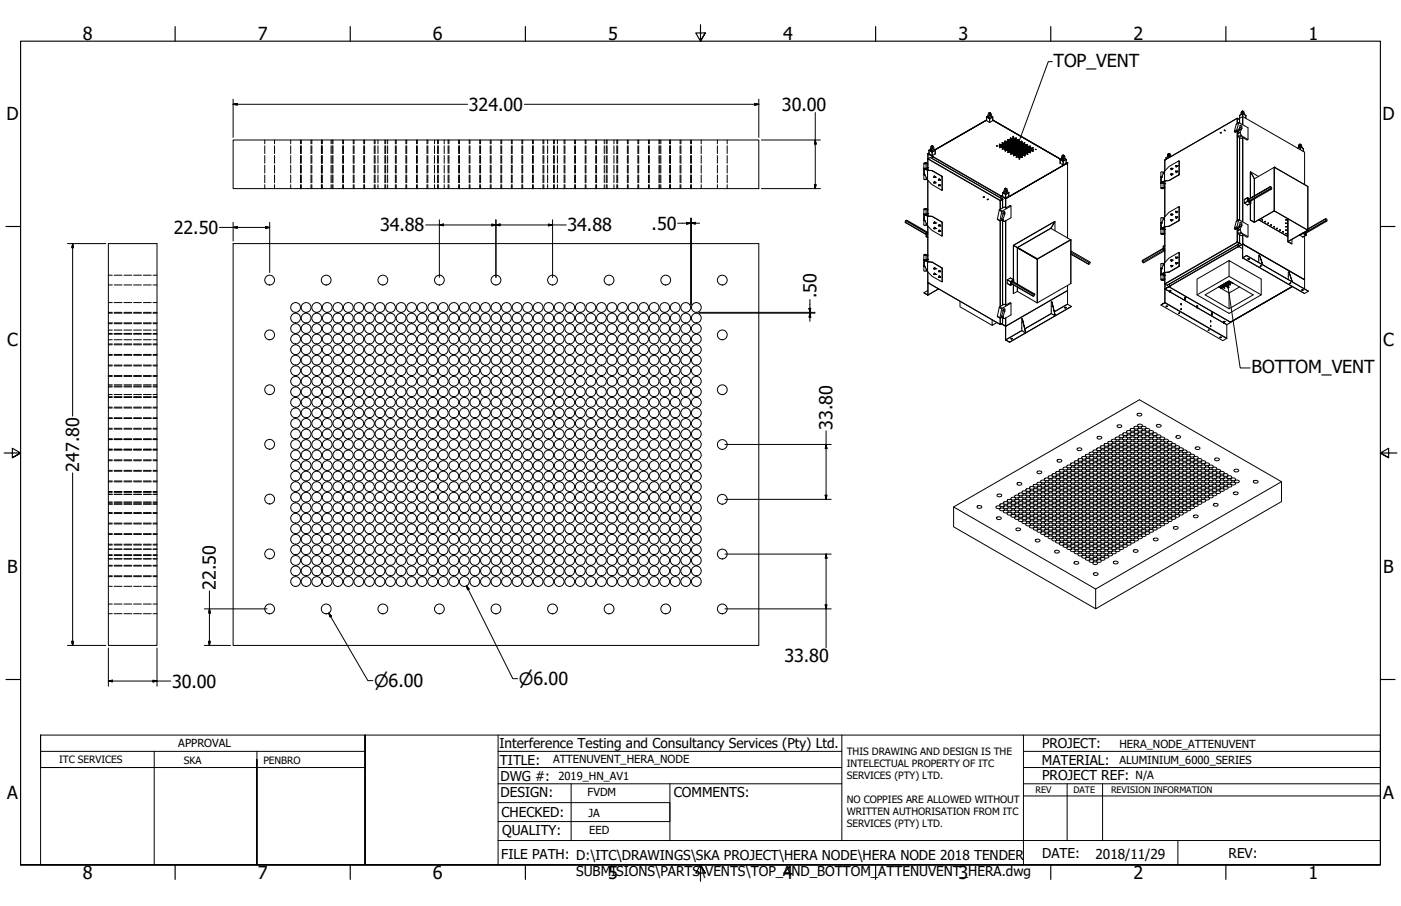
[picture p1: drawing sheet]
<svg xmlns="http://www.w3.org/2000/svg" width="864mm" height="559mm" viewBox="0 0 864 559" stroke-linecap="round" stroke-linejoin="round" font-family="sans-serif">
<defs><g id="words">
<g font-size="11">
<text x="51" y="24">8</text>
<text x="159" y="24">7</text>
<text x="267" y="24">6</text>
<text x="375" y="24">5</text>
<text x="483" y="24">4</text>
<text x="591" y="24">3</text>
<text x="699" y="24">2</text>
<text x="807" y="24">1</text>
<text x="649" y="41">TOP_VENT</text>
<text x="289" y="68">324.00</text>
<text x="482" y="68">30.00</text>
<text x="4" y="74">D</text>
<text x="852" y="74">D</text>
<text x="234" y="143">34.88</text>
<text x="350" y="143">34.88</text>
<text x="402" y="142">.50</text>
<text x="107" y="144">22.50</text>
<text x="503" y="184" transform="rotate(-90 503 184)">.50</text>
<text x="4" y="214">C</text>
<text x="853" y="214">C</text>
<text x="771" y="230">BOTTOM_VENT</text>
<text x="513" y="265" transform="rotate(-90 513 265)">33.80</text>
<text x="49" y="291" transform="rotate(-90 49 291)">247.80</text>
<text x="4" y="353">B</text>
<text x="853" y="353">B</text>
<text x="133" y="364" transform="rotate(-90 133 364)">22.50</text>
<text x="484" y="409">33.80</text>
<text x="106" y="424">30.00</text>
<text x="4" y="493">A</text>
<text x="853" y="493">A</text>
<text x="51" y="542">8</text>
<text x="159" y="542">7</text>
<text x="267" y="542">6</text>
<text x="375" y="542">5</text>
<text x="483" y="542">4</text>
<text x="591" y="542">3</text>
<text x="699" y="542">2</text>
<text x="807" y="542">1</text>
</g>
<g font-size="10.5">
<text x="231" y="424">⌀6.00</text>
<text x="320" y="422">⌀6.00</text>
</g>
<g font-size="8.4">
<text x="308" y="461">Interference Testing and Consultancy Services (Pty) Ltd.</text>
<text x="308" y="472">TITLE:</text>
<text x="642" y="472">MATERIAL:</text>
<text x="308" y="482">DWG #:</text>
<text x="642" y="481">PROJECT REF:</text>
<text x="309" y="491">DESIGN:</text>
<text x="415" y="492">COMMENTS:</text>
<text x="309" y="504">CHECKED:</text>
<text x="309" y="515">QUALITY:</text>
<text x="309" y="530">FILE PATH: D:\ITC\DRAWINGS\SKA PROJECT\HERA NODE\HERA NODE 2018 TENDER</text>
<text x="642" y="529">DATE:</text>
<text x="675" y="530">2018/11/29</text>
<text x="757" y="529">REV:</text>
<text x="355" y="540">SUBMISIONS\PARTS\VENTS\TOP_AND_BOTTOM_</text>
<text x="541" y="540">ATTENUVENT_HERA.dwg</text>
</g>
<text font-size="8.3" x="642" y="461">PROJECT:</text>
<g font-size="6.9">
<text x="110" y="461">APPROVAL</text>
<text x="690" y="461">HERA_NODE_ATTENUVENT</text>
<text x="341" y="471">ATTENUVENT_HERA_NODE</text>
<text x="690" y="471">ALUMINIUM_6000_SERIES</text>
<text x="344" y="481">2019_HN_AV1</text>
<text x="700" y="481">N/A</text>
<text x="362" y="491">FVDM</text>
<text x="363" y="504">JA</text>
<text x="363" y="514">EED</text>
</g>
<g font-size="6.2">
<text x="522" y="465">THIS DRAWING AND DESIGN IS THE</text>
<text x="36" y="471">ITC SERVICES</text>
<text x="113" y="471">SKA</text>
<text x="162" y="471">PENBRO</text>
<text x="522" y="473">INTELECTUAL PROPERTY OF ITC</text>
<text x="522" y="480">SERVICES (PTY) LTD.</text>
<text x="522" y="495">NO COPPIES ARE ALLOWED WITHOUT</text>
<text x="522" y="502">WRITTEN AUTHORISATION FROM ITC</text>
<text x="522" y="510">SERVICES (PTY) LTD</text>
</g>
<g font-size="5.5">
<text x="638" y="489">REV</text>
<text x="662" y="489">DATE</text>
<text x="685" y="489">REVISION INFORMATION</text>
<text x="579" y="510">.</text>
</g>
</g></defs>
<!-- layer: Visible (ANSI) -->
<g fill="none" stroke="#000" stroke-width=".62">
<path d="M608 74l-32 18M609 72h-1M610 72h.1M611 70v2l-1 1-1-1v-1M611 70l-1 2M611 70l-1-1-1 1v1l1 1v1M611 72h1v2l-2 2-2-2v-2M612 74l42 24M763 73l-45 26M763 73h.1M763 73l1 1v2M763 73l3-1 38 22v20"/>
<path d="M764 76l-2 1-1 4 1 1 1-1M764 79l-1 3 1 3h1h1l3 1-4-3-1-2 1-3a.6 .6 0 0 0 0-1 .7 .7 0 0 0-1 1l-1 3M765 70v1M765 69v1l1-1v1M765 69h.1M766 69v-1l1 1v2M766 70l-2 1v2M766 69h1v1zM766 68l-1 1M766 70h.1M766 70l2 1M768 71h.1"/>
<path d="M768 71v2M144 86h324v30h-324zM572 98h.1M572 98v7M572 95v3M572 95l3 2v1v-1M572 95l3 2M573 93v2l1 1 3-1v-2M573 94l-1 1M573 95h-1M573 97h.1M573 97l-1 1"/>
<path d="M573 97l45 26M574 92l-1 1M575 93h.1M575 90l1 2-2 1v-1M575 90l-1 2M575 90h-1v2v1M576 92l1 1M614 90h1M616 89h.1M616 90h.1M616 91h.1M617 90v1"/>
<path d="M617 91h.1M617 89v1zM617 89h1zM618 89h.1M618 89v1zM618 91h.1M618 88h.1M618 92h.1M618 90h.1M619 89h.1M619 90h.1M619 92h.1"/>
<path d="M619 91h.1M619 89v1zM619 88h1zM619 91h1zM619 90h1zM619 89h1zM619 91l1 1zM619 87h1M620 89h.1M620 91h.1M620 92h.1M620 88h.1"/>
<path d="M620 90h.1M620 89v1zM620 93h.1M620 91v1zM620 89h1zM620 90h1zM620 91h1zM620 92h1zM620 92l1 1zM620 88h1zM620 89l1 1zM621 89h.1"/>
<path d="M621 91h.1M621 91v1zM621 88h.1M621 93h.1M621 92h.1M621 90h.1M621 89v1zM621 86h.1M621 91l1 1zM621 89h1zM621 94h1M621 89l1 1z"/>
<path d="M621 93h1M621 87h1zM621 92h1zM621 91h1zM622 89h.1M622 92h.1M622 87h.1M622 93h.1M622 91h.1M622 89v1zM622 94h.1M622 89h1z"/>
<path d="M622 90h1zM622 91l1 1zM622 92h1zM622 87h1zM622 94h1zM623 85h.1M623 94h.1M623 87h.1M623 92h.1M623 89v1zM623 91h.1M623 89h.1"/>
<path d="M623 95h.1M623 87h1zM623 94h1zM623 94h1M623 88h1zM623 86l1 1zM623 93h1zM623 92h1zM623 90l1 1zM623 89h1zM624 89h.1M624 90h.1"/>
<path d="M624 91h.1M624 92h.1M624 93h.1M624 87h.1M624 86h.1M624 88h.1M624 94h.1M624 91v1zM624 85h.1M624 86v1zM624 89v1zM624 95h.1"/>
<path d="M624 90h1zM624 91h1zM624 93h1zM624 94h1zM624 88h1zM624 87h1zM624 86h1zM624 92h1zM624 89h1zM624 84h1M624 91l1 1zM624 85h1z"/>
<path d="M624 95h1zM625 85l-9 5 12 7 9-5-12-7 12 7M625 85l-9 5M625 89h.1M625 94h.1M625 95h.1M625 88h.1M625 86h.1M625 85h.1M625 87h.1M625 93h.1M625 91h.1"/>
<path d="M625 96h.1M625 89v1zM625 90h.1M625 86v1zM625 92h.1M625 91v1zM625 91h1zM625 95h1zM625 86h1zM625 94h1zM625 93h1zM625 89l1 1z"/>
<path d="M625 89h1zM625 86l1 1zM625 87h1zM625 92h1zM626 92h.1M626 93h.1M626 87h.1M626 88h.1M626 96h.1M626 95h.1M626 94h.1M626 91v1z"/>
<path d="M626 90h.1M626 91h.1M626 89h.1M626 86h.1M626 86v1zM626 85h.1M626 85h1zM626 89h1zM626 94h1zM626 86h1zM626 96h1zM626 92h1z"/>
<path d="M626 91h1zM626 97h1M626 97h1zM627 91h.1M627 87h.1M627 89h.1M627 96h.1M627 89v1zM627 92h.1M627 94h.1M627 89l1 1zM627 92h1z"/>
<path d="M627 89h1zM627 87h1zM627 97h.1M627 95h1zM627 94h1zM628 94v1zM628 97h.1M628 87h.1M628 94h.1M628 92h.1M628 90h.1M628 91h.1"/>
<path d="M628 86h.1M628 89h.1M628 98h1zM628 98h1M628 89h1zM628 90h1zM628 88h1zM628 97h1zM628 96h1zM628 94h1zM628 93h1zM628 91l1 1z"/>
<path d="M628 91h1zM629 89h.1M629 93h.1M629 97h.1M629 88h.1M629 96h.1M629 94h.1M629 91h.1M629 92h.1M629 89v1zM629 97h-1M629 90h.1"/>
<path d="M629 91v1zM629 94h1zM629 95h1zM629 90h1zM629 88h1zM629 89h1zM629 96h1zM629 93h1zM629 92h1zM629 91h1zM629 89l1 1zM630 93h.1"/>
<path d="M630 87h.1M630 97h-1M630 90h.1M630 94h.1M630 96h.1M630 95h.1M630 89h.1M630 91h.1M630 88h.1M630 92h.1M630 97h.1M630 89v1z"/>
<path d="M630 91h1zM630 93h1zM630 94h1zM630 89h1zM630 96h1zM630 94l1 1zM630 92h1zM630 91l1 1zM630 90h1zM630 95l1 1zM630 89l1 1zM630 95h1z"/>
<path d="M631 91v1zM631 94h.1M631 89h.1M631 91h.1M631 96h-1M631 94h1zM631 89l1 1zM631 96h.1M631 88h1M631 88h.1M631 92h1zM631 89h1z"/>
<path d="M632 96h.1M632 94h.1M632 91h.1M632 92h.1M632 89v1zM632 95l-1 1M632 90h.1M632 94v1zM632 91v1zM632 92h1zM632 91h1zM632 95h.1"/>
<path d="M633 92h.1M633 94h.1M633 95h.1M633 89h.1M633 90v1zM633 93h.1M633 95h1zM633 94h1zM633 90h1zM633 91h1zM633 93h1zM633 92h1z"/>
<path d="M633 94v1M634 92h.1M634 94h.1M634 93h.1M634 91h.1M634 91h1zM634 93h1zM634 92h1zM635 91h.1M635 92h.1M635 93h.1M635 91v1z"/>
<path d="M635 90h.1M635 94h.1M635 93l-1 1M635 92h1zM635 91l1 1zM635 93h1zM636 92h.1M636 93h-1M636 93h.1M636 91h1M637 93h.1M637 92l-1 1"/>
<path d="M638 92h1M638 92h1zM653 98v3M654 98h.1M656 98h-1M656 96h-1l-1 1 1 1v1M656 96h-1v2M656 96v2l-1 1-1-1v-1M656 98h1v3M718 99h.1M718 99v6M719 97v1"/>
<path d="M719 97h.1M720 96v1M720 95v1v1M720 95h.1M721 95l1 2M721 95l-1 1M721 95h-1M721 96h.1M721 97v-1l-2 1M727 99v9l-6 3-3 1M727 99l-6 4-3 3M752 82h.1"/>
<path d="M752 82h1h-1M755 80h.1M755 80v1v-1M763 81l-1-1 2-4 5 3v7M764 85v51M800 91h1l2 1M800 90v1M801 90v-1h1l1 2M801 89l-1 1h1v1M803 92h.1M803 92v1M569 104h2"/>
<path d="M569 108h1M569 101v9l1 1 1-1M570 108h.1M570 104l2 1M570 101h1zM570 104h.1M570 104h1h-2l1 4M571 101h1M571 101v3M571 101h-2h2M571 101h.1M571 104v1"/>
<path d="M571 110l1 1M571 109v1M572 111l2 3 7 3M572 105h2l7 4M572 105h2M572 105l-2-1v3l2 4M572 111v22M572 103v1M572 105h.1M575 105l6 4v8M576 113h.1M576 109h.1"/>
<path d="M576 112h.1M576 109h1M576 112l1 1M576 112v1M576 113h1M577 109h.1M577 113h.1M577 113h-1M577 109h-1M577 112v1M579 114v1M579 114h.1"/>
<path d="M579 111h.1M579 115h.1M579 110v1zM579 110l1 1M579 114h1M579 110v1M580 111h.1M580 114h.1M580 114l-1 1M580 111h-1M580 114v1l-1-1M581 117h.1"/>
<path d="M618 119v2M618 119h.1M619 118l-1 1M620 119h.1M621 116h-2v2h1v1M621 116l-1 1v1M621 116v2l-1 1h-1v-1M621 118l1 1M622 119h.1M622 119v2M653 101l2 1 2-1M653 101h.1"/>
<path d="M657 101h.1M657 101h1zM657 100l1 1zM658 101h-1M658 101v46M716 113h1M716 116h1zM716 109v4h1l-1-1M716 109h.1M716 112v1M717 116h.1M717 116h1z"/>
<path d="M717 106h-1v10M717 113v3M717 116h-1h1M717 106v1M717 112v1M718 106h-1M718 106l-2 4v2h2M718 112h.1M718 106h.1M718 113h.1M718 112h-2M718 112v22"/>
<path d="M718 115l-1 1M718 116h-1M721 111h.1M722 108h.1M722 104h.1M722 107h.1M722 107l1 1M722 104h1M722 104v1l1-1M722 108h1M722 104v1M723 104h.1"/>
<path d="M723 107v1M723 107h.1M725 102h.1M725 106h.1M725 102v1M725 105l1 1M725 102h1M725 103h.1M725 102h1l-1 1M725 106h1h-1M726 106h.1M726 102v1"/>
<path d="M726 102h.1M771 106l2 4M771 106v16M771 106l5 3M773 110h.1M783 116h.1M783 115l-14 8 14-8 1 1v1M785 103h1M785 103l-12 7M786 103h.1M786 103h-1M786 103l20 12"/>
<path d="M806 115h.1M806 115v27M558 136v1M569 132h2M569 136h1M569 129v10h2M570 132l2 1M570 136h.1M570 132h.1M570 133l1-1h-2l1 4M571 129l1 1M571 129v3"/>
<path d="M571 129h-2h2M571 129h.1M571 129h1M571 132v1M571 139h1M571 138v1M572 139l2 3 7 3M572 133l2 1 7 3M572 133l2 1M572 133l-2-1v3l2 4M572 129h.1M572 139v23"/>
<path d="M572 132h.1M572 133h.1M575 133l6 4M576 137h.1M576 138h.1M576 137l1 1M576 137v1M577 137v1M577 137l-1 1M577 137h.1M579 139h.1M579 138v1"/>
<path d="M579 138l1 1M579 139h1M580 139h-1M580 139h.1M581 137v8M606 122l1-1zM606 122h.1M609 123h.1M616 124h1M616 124h.1M617 124h-1M617 124h.1"/>
<path d="M617 121l3 1 38-21-38 22-3-2v1zM617 121l3 1M617 123h.1M617 135v1M617 136h.1M617 136l2 1M618 123h.1M618 123l-1 1M618 123l-2 1M618 121h.1M618 121l2 1 2-1M618 123v5"/>
<path d="M618 136v52M622 121h.1M623 127v7l-4 3-1-1 1-4v-2l-1 1-1 5h-1l1-5 6-4-3 1h-1l-3 1-1 6 1 1M650 137h.1M650 137l-2 4M650 137l-25 14 2 2M650 137v5M716 137v4h1h-1M716 137v1M716 137h.1M716 137v1v-1M717 135l-1-1v10"/>
<path d="M717 135v1M718 134l-1 1M718 140h.1M718 140l-2 1M718 140v22M721 140h.1M722 132h.1M722 136h.1M722 132v1M722 135v1M722 132h1M722 135l1 1"/>
<path d="M722 133h.1M723 132l-1 1M723 136h-1M723 136h.1M723 132v1M723 132h.1M725 130v1M725 134h.1M725 130h.1M725 131h.1M725 134h1M725 130l1 1"/>
<path d="M725 134v1M725 131l1-1-1 1M725 134h1l-1 1M726 134h.1M726 131h.1M726 130v1M726 130h.1M727 128h.1M727 136l-6 4h-3M727 128a14 14 0 0 0-11 13l2-1M727 128v8M764 136l5 3v7"/>
<path d="M764 136l-2 4 1 1M764 136l-2 1-1 4h1h1M764 139l-1 3 1 2 1 1h1l3 1-4-3-1-2 1-3a.6 .6 0 0 0 0-1 .6 .6 0 0 0-1 0l-1 4M769 126h.1M769 122h.1M769 122l-2 1v2l2 1M769 126l2-1v11M769 122l1 1M769 123l1 1M770 124l13-8 1 1-14 7zM771 136l2 1zM771 125v11"/>
<path d="M771 124v1M773 137l12-7 21 12M773 137h.1M778 136h.1M778 135v1M778 135v1zM780 137h.1M782 138h.1M783 139h.1M783 139h1zM785 140h.1M785 140h1z"/>
<path d="M786 130l-13 7M793 140h.1M793 135v1M793 138h.1M793 135v1zM794 135v11l-18-10 18 10M794 135v14M817 135v1M817 135l-11 6M818 136l-1-1-11 6M67 150h30v248h-30zM144 150h324v248h-324z"/>
<path d="M569 157v10h2M571 157l1 1M571 157v3M571 157h-2l1 1 1-1M571 157h.1M571 157h1M571 144l-13-7 13 8M571 144v2M571 146h.1M571 144h.1M571 146l1 1M571 144l-13-8h1l13 7-1 1"/>
<path d="M572 158h.1M572 160h.1M576 141h.1M576 140v1M576 140l1 1M576 141h1M577 141h.1M577 141h-1M579 143h.1M579 142h.1M579 142h1M580 142v1"/>
<path d="M580 142l-1 1M580 142h.1M580 142v1h-1M580 143h.1M581 145v1M581 145h.1M625 151l2 2M625 151v21M625 151v23M627 153l13 7M627 153h.1M627 153l12 7"/>
<path d="M627 153h1M628 153h.1M628 153h1M639 160h1M639 160h.1M640 160h.1M648 141h.1M648 141l12 7M660 148h.1M660 155l12 6v2h-1l-11-6M660 156l11 6 1-1M660 156l11 7v-1"/>
<path d="M660 148v27M716 141h1M716 141h.1M717 144v1M717 145h.1M717 144h1zM717 141v3M717 144h-1l1 1M717 140v1M717 153l-13 8v1M717 153l-13 8M717 154h.1"/>
<path d="M717 152v2M717 154l1 1-13 7h-1l13-8M718 141v1M718 144l-1 1M718 151l-1 1M725 159h.1M725 159h1M725 159h1h-1M726 159h.1M727 156v8M727 156l-6 3-3 3M763 149l1 1"/>
<path d="M763 149h.1M763 149v1M763 151v1M763 152h.1M764 152h-1M764 150h.1M764 150l-44 26-2-1M764 145v5M766 150h.1M766 151h.1M766 151l-2 1 2 1M766 151l-2 1"/>
<path d="M766 159h.1M766 150l-3 2M766 151v8M766 159l38 22M766 150l38 22M766 159l2-1 39 22M769 160h1M776 157v5M787 141h.1M789 142h.1M791 143h.1M793 144h.1"/>
<path d="M793 142h.1M794 149h.1M794 149l2 1M796 148v2l-2-1M801 145h.1M804 143v1M804 144l13-8h1l-14 8zM804 146v27M805 144v1l-2 1-2-1M806 142l-12 7M806 142h.1M569 160h2v1"/>
<path d="M569 160h2M569 160l1 4M569 164h1M569 164h.1M570 164h.1M570 161h2M570 161h.1M571 160l-1 1M571 167h1M571 160v1M571 166v1M572 161h-2v3l2 3v7"/>
<path d="M572 168l2 2 7 4M572 162h2l7 4M572 162h2M572 161h.1M572 174v8M572 179l-2 2M572 174l44 26M575 162l6 4M576 169h.1M576 166h.1M576 165h.1M576 168v1"/>
<path d="M576 165l1 1M576 168l1 1M576 165v1M576 166h1M576 169h1M577 166h.1M577 169h.1M577 169h-1M577 166h-1M577 165v1M579 171h.1M579 167v1"/>
<path d="M579 178l-7 4M579 167h.1M579 168h.1M579 170v1M579 170h.1M579 167h1M579 170l1 1M579 167l1 1M579 171h1M580 171h-1M580 167l-1 1M580 171h.1"/>
<path d="M580 167h.1M580 167v1M580 168h.1M581 174h.1M581 173v1M581 166v8M621 175h.1M621 173v2M621 173h.1M621 173l2-2 2 2M621 175l2 1 1-1M623 175l14 8 1-1v-1l-14-8v1l13 8 1-1"/>
<path d="M624 174l-1 1 14 7M625 176v5M658 179h.1M658 179l-38 22M658 176v12M660 175l-20 12-13-7-2 1v-5M660 175h.1M671 163h.1M716 166v4v-1l1 1M716 166h.1M716 169h.1M716 165v1v-1"/>
<path d="M716 169l1 1M717 173h.1M717 173l1-1-1 1M717 163h-1v10M717 170v3M717 173l-1-1 1 1M717 163v1M717 169v1M718 162l-1 1M718 168v19l-2 1 2-1v-9M718 162l-2 4v3l2-1M718 162h.1"/>
<path d="M718 168h.1M718 170h.1M718 175h.1M718 168l-2 1M718 178h.1M718 178l2-1zM721 177h.1M721 168h.1M721 177v-2v2l-3 1M721 179h1M721 179v1M722 179v1"/>
<path d="M722 160v1M722 164h.1M722 161h.1M722 160l1 1M722 164h1M722 164v1M723 161h.1M723 164h.1M723 161h-1M723 164l-1 1M723 160v1M723 160h.1"/>
<path d="M725 162h.1M725 162v1M725 162h1M725 163h.1M725 162h1l-1 1M726 162h.1M727 164l-6 4h-3M751 177l7 4M752 177h-1M752 177h.1M752 177h1zM752 176h.1"/>
<path d="M753 176h-1M753 176v1zM753 177h.1M753 176h.1M753 176h1zM753 176l1 1zM753 177h1zM754 176h-1M754 176h.1M754 177h.1M754 175v1M754 175h.1"/>
<path d="M755 178h.1M755 176h.1M755 175h-1M755 175h.1M756 176h.1M756 174l-1 1M756 174h.1M756 177h1M756 174h1zM756 175l1 1zM757 174h.1M757 174h1z"/>
<path d="M757 173h.1M758 173l1 1-6 4M758 174h.1M758 175h.1M758 161l-20 11v10l20 11 19-11v-10l-19-11v9l-20 12M758 170l19 12M758 176h.1M758 174h1zM759 174h.1M759 174l-6 4M760 175h.1M764 177l-6 4v9"/>
<path d="M777 164h.1M778 163l-2-6 2 6M778 163h.1M794 168v4M795 175l1-1zM796 174l-1 1M796 174h.1M796 173l-2-5 3 6M797 174h-1M797 174h.1M802 179h1M804 173h.1"/>
<path d="M804 173v5M807 180l-3 1M570 181l2 1zM572 182h.1M592 186v3l20 12M612 197v4l2-2M617 200l3 1M617 195v1M617 196h.1M617 196h2M617 200l3 1zM618 199l-1 1"/>
<path d="M618 199h.1M618 196v3M623 187v7l-4 3-1-2 1-3v-2l-1 1-1 5h-1l2-6 5-3-3 1h-1l-3 1-1 6 1 1M630 197v7l2 1M630 197h.1M637 182v1M648 186v7l2 2M648 186h.1M648 186l2 8zM650 194v1M650 195h.1M656 190h1"/>
<path d="M658 188h.1M658 188l2 1-38 22M660 189l-38 22-2-1v-9M716 188l38 22 2-1v-9M719 189h1zM719 189h1M721 180h1M721 180h1zM721 180h.1M722 180h.1M727 193h.1M728 187v1z"/>
<path d="M728 190v1zM728 190v1M730 184h1M730 183v2M730 185h1M730 185h.1M731 185h.1M731 183v2M738 190v-1v1M738 190h.1M743 182l15-9 14 9-14 8zM746 198v1z"/>
<path d="M747 193h.1M747 193v1M747 194h.1M754 198h1M754 198v1M754 199h1M755 199h.1M755 198v1M758 199l39-22-38 22-39-22 39 22-3 1M804 181h.1M616 200h1M617 200h.1"/>
<path d="M620 201h.1M620 201v9l2 1M623 209h1M623 209h1zM632 205h.1M632 205l-2-8 2 8M745 204h.1M746 201h.1M752 208h1M756 200h.1M701 255a1.3 1.3 0 0 1 2 0 1.3 1.3 0 0 1 0 1 1.4 1.4 0 0 1-1 1 1.4 1.4 0 0 1-1-2zM664 277a1.3 1.3 0 0 1 2-1 1.3 1.3 0 0 1 0 2 1.4 1.4 0 0 1-1 0 1.4 1.4 0 0 1-1-1z"/>
<path d="M671 279a1.3 1.3 0 0 1 2 0 1.3 1.3 0 0 1 1 1 1.4 1.4 0 0 1-2 1 1.4 1.4 0 0 1-1-2zM674 278a1.3 1.3 0 0 1 1-1 1.3 1.3 0 0 1 1 2 1.4 1.4 0 0 1-1 0 1.4 1.4 0 0 1-1-1zM676 279a1.3 1.3 0 0 1 2 0 1.3 1.3 0 0 1 0 1 1.4 1.4 0 0 1-1 1 1.4 1.4 0 0 1-1-2zM676 277a1.3 1.3 0 0 1 2-1 1.3 1.3 0 0 1 0 2 1.4 1.4 0 0 1-1 0 1.4 1.4 0 0 1-1-1zM676 270a1.3 1.3 0 0 1 2-1 1.3 1.3 0 0 1 1 2 1.4 1.4 0 0 1-2 0 1.4 1.4 0 0 1-1-1zM678 275a1.3 1.3 0 0 1 2 0 1.3 1.3 0 0 1 1 1 1.5 1.5 0 0 1-2 1 1.5 1.5 0 0 1-1-2zM678 278a1.3 1.3 0 0 1 2-1 1.3 1.3 0 0 1 1 2 1.4 1.4 0 0 1-2 0 1.4 1.4 0 0 1-1-1zM681 276a1.2 1.2 0 0 1 2 0 1.2 1.2 0 0 1 0 2 1.2 1.2 0 0 1-2 0 1.2 1.2 0 0 1 0-2zM681 279a1.2 1.2 0 0 1 2 0 1.2 1.2 0 0 1 0 1 1.2 1.2 0 0 1-2 1 1.2 1.2 0 0 1 0-2zM681 274a1.3 1.3 0 0 1 2-1 1.3 1.3 0 0 1 0 2 1.3 1.3 0 0 1-2 0 1.3 1.3 0 0 1 0-1zM683 273a1.3 1.3 0 0 1 2-1 1.3 1.3 0 0 1 0 2 1.4 1.4 0 0 1-1 0 1.4 1.4 0 0 1-1-1zM683 278a1.3 1.3 0 0 1 2-1 1.3 1.3 0 0 1 0 2 1.4 1.4 0 0 1-1 0 1.4 1.4 0 0 1-1-1z"/>
<path d="M683 275a1.3 1.3 0 0 1 2 0 1.3 1.3 0 0 1 0 1 1.4 1.4 0 0 1-1 1 1.4 1.4 0 0 1-1-2zM685 274a1.3 1.3 0 0 1 2-1 1.3 1.3 0 0 1 1 2 1.4 1.4 0 0 1-2 0 1.4 1.4 0 0 1-1-1zM685 277a1.3 1.3 0 0 1 2-1 1.3 1.3 0 0 1 1 2 1.4 1.4 0 0 1-2 0 1.4 1.4 0 0 1-1-1zM685 271a1.3 1.3 0 0 1 2 0 1.3 1.3 0 0 1 1 1 1.4 1.4 0 0 1-2 1 1.4 1.4 0 0 1-1-2zM685 279a1.3 1.3 0 0 1 2 0 1.3 1.3 0 0 1 1 1 1.4 1.4 0 0 1-2 1 1.4 1.4 0 0 1-1-2zM688 278a1.3 1.3 0 0 1 1-1 1.3 1.3 0 0 1 1 2 1.4 1.4 0 0 1-2 0 1.4 1.4 0 0 1 0-1zM688 270a1.3 1.3 0 0 1 1-1 1.3 1.3 0 0 1 1 2 1.4 1.4 0 0 1-2 0 1.4 1.4 0 0 1 0-1zM688 275a1.3 1.3 0 0 1 1 0 1.3 1.3 0 0 1 1 1 1.4 1.4 0 0 1-2 1 1.4 1.4 0 0 1 0-2zM688 273a1.3 1.3 0 0 1 1-1 1.3 1.3 0 0 1 1 2 1.4 1.4 0 0 1-2 0 1.4 1.4 0 0 1 0-1zM689 263a1.3 1.3 0 0 1 1-1 1.3 1.3 0 0 1 1 1 1.4 1.4 0 0 1-1 1 1.4 1.4 0 0 1-1-1zM690 279a1.3 1.3 0 0 1 1 0 1.3 1.3 0 0 1 1 1 1.4 1.4 0 0 1-1 1 1.4 1.4 0 0 1-1-2zM690 271a1.3 1.3 0 0 1 2 0 1.3 1.3 0 0 1 0 1 1.4 1.4 0 0 1-1 1 1.4 1.4 0 0 1-1-2z"/>
<path d="M690 274a1.3 1.3 0 0 1 2-1 1.3 1.3 0 0 1 0 2 1.4 1.4 0 0 1-1 0 1.4 1.4 0 0 1-1-1zM690 269a1.3 1.3 0 0 1 1-1 1.3 1.3 0 0 1 1 2 1.4 1.4 0 0 1-1 0 1.4 1.4 0 0 1-1-1zM690 277a1.3 1.3 0 0 1 1-1 1.3 1.3 0 0 1 1 2 1.4 1.4 0 0 1-1 0 1.4 1.4 0 0 1-1-1zM692 275a1.3 1.3 0 0 1 2 0 1.3 1.3 0 0 1 1 1 1.3 1.3 0 0 1-2 1 1.3 1.3 0 0 1-1-2zM692 270a1.2 1.2 0 0 1 2-1 1.2 1.2 0 0 1 1 2 1.2 1.2 0 0 1-2 0 1.2 1.2 0 0 1-1-1zM692 267a1.2 1.2 0 0 1 2 0 1.2 1.2 0 0 1 1 1 1.2 1.2 0 0 1-2 1 1.2 1.2 0 0 1-1-2zM692 272a1.3 1.3 0 0 1 2 0 1.3 1.3 0 0 1 1 2 1.3 1.3 0 0 1-2 0 1.3 1.3 0 0 1-1-2zM692 278a1.2 1.2 0 0 1 2-1 1.2 1.2 0 0 1 1 2 1.2 1.2 0 0 1-2 0 1.2 1.2 0 0 1-1-1zM694 271a1.3 1.3 0 0 1 2 0 1.3 1.3 0 0 1 1 1 1.4 1.4 0 0 1-2 1 1.4 1.4 0 0 1-1-2zM695 276a1.2 1.2 0 0 1 1 0 1.2 1.2 0 0 1 1 2 1.2 1.2 0 0 1-2 0 1.2 1.2 0 0 1 0-2zM695 266a1.2 1.2 0 0 1 1-1 1.2 1.2 0 0 1 1 2 1.2 1.2 0 0 1-2 0 1.2 1.2 0 0 1 0-1zM695 268a1.2 1.2 0 0 1 1 0 1.2 1.2 0 0 1 1 2 1.2 1.2 0 0 1-2 0 1.2 1.2 0 0 1 0-2z"/>
<path d="M695 274a1.3 1.3 0 0 1 1-1 1.3 1.3 0 0 1 1 2 1.3 1.3 0 0 1-2 0 1.3 1.3 0 0 1 0-1zM695 279a1.2 1.2 0 0 1 1 0 1.2 1.2 0 0 1 1 1 1.2 1.2 0 0 1-2 1 1.2 1.2 0 0 1 0-2zM697 278a1.3 1.3 0 0 1 1-1 1.3 1.3 0 0 1 1 2 1.4 1.4 0 0 1-1 0 1.4 1.4 0 0 1-1-1zM697 273a1.3 1.3 0 0 1 1-1 1.3 1.3 0 0 1 1 2 1.4 1.4 0 0 1-1 0 1.4 1.4 0 0 1-1-1zM697 267a1.3 1.3 0 0 1 1 0 1.3 1.3 0 0 1 1 1 1.4 1.4 0 0 1-1 1 1.4 1.4 0 0 1-1-2zM697 265a1.3 1.3 0 0 1 1-1 1.3 1.3 0 0 1 1 2 1.4 1.4 0 0 1-1 0 1.4 1.4 0 0 1-1-1zM697 270a1.3 1.3 0 0 1 1-1 1.3 1.3 0 0 1 1 2 1.4 1.4 0 0 1-1 0 1.4 1.4 0 0 1-1-1zM697 275a1.3 1.3 0 0 1 1 0 1.3 1.3 0 0 1 1 1 1.4 1.4 0 0 1-1 1 1.4 1.4 0 0 1-1-2zM699 279a1.3 1.3 0 0 1 2 0 1.3 1.3 0 0 1 0 1 1.4 1.4 0 0 1-1 1 1.4 1.4 0 0 1-1-2zM699 274a1.3 1.3 0 0 1 2-1 1.3 1.3 0 0 1 0 2 1.4 1.4 0 0 1-1 0 1.4 1.4 0 0 1-1-1zM699 269a1.3 1.3 0 0 1 2-1 1.3 1.3 0 0 1 0 2 1.4 1.4 0 0 1-1 0 1.4 1.4 0 0 1-1-1zM699 263a1.3 1.3 0 0 1 2 0 1.3 1.3 0 0 1 0 1 1.4 1.4 0 0 1-1 1 1.4 1.4 0 0 1-1-2z"/>
<path d="M699 266a1.3 1.3 0 0 1 2-1 1.3 1.3 0 0 1 0 2 1.4 1.4 0 0 1-1 0 1.4 1.4 0 0 1-1-1zM699 271a1.3 1.3 0 0 1 2 0 1.3 1.3 0 0 1 0 1 1.4 1.4 0 0 1-1 1 1.4 1.4 0 0 1-1-2zM699 277a1.3 1.3 0 0 1 2-1 1.3 1.3 0 0 1 0 2 1.4 1.4 0 0 1-1 0 1.4 1.4 0 0 1-1-1zM701 275a1.3 1.3 0 0 1 2 0 1.3 1.3 0 0 1 1 1 1.4 1.4 0 0 1-2 1 1.4 1.4 0 0 1-1-2zM701 270a1.3 1.3 0 0 1 2-1 1.3 1.3 0 0 1 1 2 1.4 1.4 0 0 1-2 0 1.4 1.4 0 0 1-1-1zM701 265a1.3 1.3 0 0 1 2-1 1.3 1.3 0 0 1 1 2 1.4 1.4 0 0 1-2 0 1.4 1.4 0 0 1-1-1zM701 262a1.3 1.3 0 0 1 2-1 1.3 1.3 0 0 1 1 2 1.4 1.4 0 0 1-2 0 1.4 1.4 0 0 1-1-1zM701 267a1.3 1.3 0 0 1 2 0 1.3 1.3 0 0 1 1 1 1.4 1.4 0 0 1-2 1 1.4 1.4 0 0 1-1-2zM701 273a1.3 1.3 0 0 1 2-1 1.3 1.3 0 0 1 1 2 1.4 1.4 0 0 1-2 0 1.4 1.4 0 0 1-1-1zM701 278a1.3 1.3 0 0 1 2-1 1.3 1.3 0 0 1 1 2 1.4 1.4 0 0 1-2 0 1.4 1.4 0 0 1-1-1zM704 277a1.3 1.3 0 0 1 1-1 1.3 1.3 0 0 1 1 2 1.4 1.4 0 0 1-1 0 1.4 1.4 0 0 1-1-1zM704 271a1.3 1.3 0 0 1 1 0 1.3 1.3 0 0 1 1 1 1.4 1.4 0 0 1-2 1 1.4 1.4 0 0 1 0-2z"/>
<path d="M704 266a1.3 1.3 0 0 1 1-1 1.3 1.3 0 0 1 1 2 1.4 1.4 0 0 1-1 0 1.4 1.4 0 0 1-1-1zM704 263a1.3 1.3 0 0 1 1 0 1.3 1.3 0 0 1 1 1 1.4 1.4 0 0 1-1 1 1.4 1.4 0 0 1-1-2zM704 269a1.3 1.3 0 0 1 1-1 1.3 1.3 0 0 1 1 2 1.4 1.4 0 0 1-1 0 1.4 1.4 0 0 1-1-1zM704 274a1.3 1.3 0 0 1 1-1 1.3 1.3 0 0 1 1 2 1.4 1.4 0 0 1-2 0 1.4 1.4 0 0 1 0-1zM704 279a1.3 1.3 0 0 1 1 0 1.3 1.3 0 0 1 1 1 1.4 1.4 0 0 1-1 1 1.4 1.4 0 0 1-1-2zM706 278a1.3 1.3 0 0 1 2-1 1.3 1.3 0 0 1 0 2 1.4 1.4 0 0 1-1 0 1.4 1.4 0 0 1-1-1zM706 267a1.3 1.3 0 0 1 2 0 1.3 1.3 0 0 1 0 1 1.4 1.4 0 0 1-1 1 1.4 1.4 0 0 1-1-2zM706 270a1.3 1.3 0 0 1 2-1 1.3 1.3 0 0 1 0 2 1.4 1.4 0 0 1-1 0 1.4 1.4 0 0 1-1-1zM706 264a1.2 1.2 0 0 1 2 0 1.2 1.2 0 0 1 0 2 1.2 1.2 0 0 1-1 0 1.2 1.2 0 0 1-1-2zM706 275a1.3 1.3 0 0 1 2 0 1.3 1.3 0 0 1 0 1 1.3 1.3 0 0 1-1 1 1.3 1.3 0 0 1-1-2zM706 272a1.3 1.3 0 0 1 2 0 1.3 1.3 0 0 1 0 2 1.3 1.3 0 0 1-1 0 1.3 1.3 0 0 1-1-2zM708 271a1.3 1.3 0 0 1 2 0 1.3 1.3 0 0 1 1 1 1.4 1.4 0 0 1-2 1 1.4 1.4 0 0 1-1-2z"/>
<path d="M708 274a1.3 1.3 0 0 1 2-1 1.3 1.3 0 0 1 1 2 1.4 1.4 0 0 1-2 0 1.4 1.4 0 0 1-1-1zM708 269a1.3 1.3 0 0 1 2-1 1.3 1.3 0 0 1 1 2 1.4 1.4 0 0 1-2 0 1.4 1.4 0 0 1-1-1zM708 266a1.3 1.3 0 0 1 2-1 1.3 1.3 0 0 1 1 2 1.4 1.4 0 0 1-2 0 1.4 1.4 0 0 1-1-1zM708 277a1.3 1.3 0 0 1 2-1 1.3 1.3 0 0 1 1 2 1.4 1.4 0 0 1-2 0 1.4 1.4 0 0 1-1-1zM708 279a1.3 1.3 0 0 1 2 0 1.3 1.3 0 0 1 1 1 1.4 1.4 0 0 1-2 1 1.4 1.4 0 0 1-1-2zM711 278a1.3 1.3 0 0 1 1-1 1.3 1.3 0 0 1 1 2 1.4 1.4 0 0 1-2 0 1.4 1.4 0 0 1 0-1zM711 275a1.3 1.3 0 0 1 1 0 1.3 1.3 0 0 1 1 1 1.4 1.4 0 0 1-2 1 1.4 1.4 0 0 1 0-2zM711 267a1.3 1.3 0 0 1 1 0 1.3 1.3 0 0 1 1 1 1.4 1.4 0 0 1-2 1 1.4 1.4 0 0 1 0-2zM711 273a1.3 1.3 0 0 1 1-1 1.3 1.3 0 0 1 1 2 1.4 1.4 0 0 1-2 0 1.4 1.4 0 0 1 0-1zM711 270a1.3 1.3 0 0 1 1-1 1.3 1.3 0 0 1 1 2 1.4 1.4 0 0 1-2 0 1.4 1.4 0 0 1 0-1zM713 269a1.3 1.3 0 0 1 1-1 1.3 1.3 0 0 1 1 2 1.4 1.4 0 0 1-1 0 1.4 1.4 0 0 1-1-1zM713 271a1.3 1.3 0 0 1 2 0 1.3 1.3 0 0 1 0 1 1.4 1.4 0 0 1-1 1 1.4 1.4 0 0 1-1-2z"/>
<path d="M713 274a1.3 1.3 0 0 1 2-1 1.3 1.3 0 0 1 0 2 1.4 1.4 0 0 1-1 0 1.4 1.4 0 0 1-1-1zM713 279a1.3 1.3 0 0 1 1 0 1.3 1.3 0 0 1 1 1 1.4 1.4 0 0 1-1 1 1.4 1.4 0 0 1-1-2zM713 277a1.3 1.3 0 0 1 1-1 1.3 1.3 0 0 1 1 2 1.4 1.4 0 0 1-1 0 1.4 1.4 0 0 1-1-1zM713 262a1.3 1.3 0 0 1 2 0 1.3 1.3 0 0 1 0 1 1.2 1.2 0 0 1-1 1 1.2 1.2 0 0 1-1-2zM715 275a1.3 1.3 0 0 1 2 0 1.3 1.3 0 0 1 1 1 1.5 1.5 0 0 1-2 1 1.5 1.5 0 0 1-1-2zM715 278a1.3 1.3 0 0 1 2-1 1.3 1.3 0 0 1 1 2 1.4 1.4 0 0 1-2 0 1.4 1.4 0 0 1-1-1zM715 273a1.3 1.3 0 0 1 2-1 1.3 1.3 0 0 1 1 2 1.5 1.5 0 0 1-2 0 1.5 1.5 0 0 1-1-1zM715 270a1.3 1.3 0 0 1 2-1 1.3 1.3 0 0 1 1 2 1.5 1.5 0 0 1-2 0 1.5 1.5 0 0 1-1-1zM717 271a1.3 1.3 0 0 1 2 0 1.3 1.3 0 0 1 1 1 1.4 1.4 0 0 1-2 1 1.4 1.4 0 0 1-1-2zM718 279a1.2 1.2 0 0 1 1 0 1.2 1.2 0 0 1 1 1 1.2 1.2 0 0 1-2 1 1.2 1.2 0 0 1 0-2zM718 276a1.2 1.2 0 0 1 1 0 1.2 1.2 0 0 1 1 2 1.2 1.2 0 0 1-2 0 1.2 1.2 0 0 1 0-2zM718 274a1.3 1.3 0 0 1 1-1 1.3 1.3 0 0 1 1 2 1.3 1.3 0 0 1-2 0 1.3 1.3 0 0 1 0-1z"/>
<path d="M720 273a1.3 1.3 0 0 1 1-1 1.3 1.3 0 0 1 1 2 1.4 1.4 0 0 1-1 0 1.4 1.4 0 0 1-1-1zM720 275a1.3 1.3 0 0 1 1 0 1.3 1.3 0 0 1 1 1 1.4 1.4 0 0 1-1 1 1.4 1.4 0 0 1-1-2zM720 278a1.3 1.3 0 0 1 1-1 1.3 1.3 0 0 1 1 2 1.4 1.4 0 0 1-1 0 1.4 1.4 0 0 1-1-1zM722 277a1.3 1.3 0 0 1 2-1 1.3 1.3 0 0 1 0 2 1.4 1.4 0 0 1-1 0 1.4 1.4 0 0 1-1-1zM722 274a1.3 1.3 0 0 1 2-1 1.3 1.3 0 0 1 0 2 1.4 1.4 0 0 1-1 0 1.4 1.4 0 0 1-1-1zM722 279a1.3 1.3 0 0 1 2 0 1.3 1.3 0 0 1 0 1 1.4 1.4 0 0 1-1 1 1.4 1.4 0 0 1-1-2zM724 278a1.3 1.3 0 0 1 2-1 1.3 1.3 0 0 1 1 2 1.4 1.4 0 0 1-2 0 1.4 1.4 0 0 1-1-1zM724 275a1.3 1.3 0 0 1 2 0 1.3 1.3 0 0 1 1 1 1.4 1.4 0 0 1-2 1 1.4 1.4 0 0 1-1-2zM725 269a1.3 1.3 0 0 1 2-1 1.3 1.3 0 0 1 0 2 1.4 1.4 0 0 1-1 0 1.4 1.4 0 0 1-1-1zM727 279a1.3 1.3 0 0 1 1 0 1.3 1.3 0 0 1 1 1 1.4 1.4 0 0 1-2 1 1.4 1.4 0 0 1 0-2zM727 277a1.3 1.3 0 0 1 1-1 1.3 1.3 0 0 1 1 2 1.4 1.4 0 0 1-2 0 1.4 1.4 0 0 1 0-1zM729 278a1.3 1.3 0 0 1 2-1 1.3 1.3 0 0 1 0 2 1.4 1.4 0 0 1-1 0 1.4 1.4 0 0 1-1-1z"/>
<path d="M731 279a1.3 1.3 0 0 1 2 0 1.3 1.3 0 0 1 1 1 1.4 1.4 0 0 1-2 1 1.4 1.4 0 0 1-1-2zM737 276a1.3 1.3 0 0 1 2-1 1.3 1.3 0 0 1 0 2 1.4 1.4 0 0 1-1 0 1.4 1.4 0 0 1-1-1zM627 298a1.3 1.3 0 0 1 2-1 1.3 1.3 0 0 1 0 2 1.4 1.4 0 0 1-1 0 1.4 1.4 0 0 1-1-1zM637 299a1.3 1.3 0 0 1 2 0 1.3 1.3 0 0 1 0 1 1.4 1.4 0 0 1-1 1 1.4 1.4 0 0 1-1-2zM639 298a1.3 1.3 0 0 1 2-1 1.3 1.3 0 0 1 1 2 1.4 1.4 0 0 1-2 0 1.4 1.4 0 0 1-1-1zM639 291a1.3 1.3 0 0 1 2-1 1.3 1.3 0 0 1 1 2 1.4 1.4 0 0 1-2 0 1.4 1.4 0 0 1-1-1zM642 297a1.3 1.3 0 0 1 1-1 1.3 1.3 0 0 1 1 2 1.4 1.4 0 0 1-2 0 1.4 1.4 0 0 1 0-1zM642 299a1.3 1.3 0 0 1 1 0 1.3 1.3 0 0 1 1 1 1.4 1.4 0 0 1-2 1 1.4 1.4 0 0 1 0-2zM644 298a1.3 1.3 0 0 1 2-1 1.3 1.3 0 0 1 0 2 1.4 1.4 0 0 1-1 0 1.4 1.4 0 0 1-1-1zM644 295a1.3 1.3 0 0 1 2 0 1.3 1.3 0 0 1 0 1 1.4 1.4 0 0 1-1 1 1.4 1.4 0 0 1-1-2zM646 297a1.3 1.3 0 0 1 2-1 1.3 1.3 0 0 1 1 2 1.4 1.4 0 0 1-2 0 1.4 1.4 0 0 1-1-1zM646 294a1.2 1.2 0 0 1 2-1 1.2 1.2 0 0 1 1 2 1.2 1.2 0 0 1-2 0 1.2 1.2 0 0 1-1-1z"/>
<path d="M646 299a1.3 1.3 0 0 1 2 0 1.3 1.3 0 0 1 1 1 1.3 1.3 0 0 1-2 1 1.3 1.3 0 0 1-1-2zM648 295a1.3 1.3 0 0 1 2 0 1.3 1.3 0 0 1 1 1 1.4 1.4 0 0 1-2 1 1.4 1.4 0 0 1-1-2zM648 298a1.3 1.3 0 0 1 2-1 1.3 1.3 0 0 1 1 2 1.4 1.4 0 0 1-2 0 1.4 1.4 0 0 1-1-1zM648 293a1.3 1.3 0 0 1 2-1 1.3 1.3 0 0 1 1 2 1.4 1.4 0 0 1-2 0 1.4 1.4 0 0 1-1-1zM651 299a1.3 1.3 0 0 1 1 0 1.3 1.3 0 0 1 1 1 1.4 1.4 0 0 1-1 1 1.4 1.4 0 0 1-1-2zM651 291a1.3 1.3 0 0 1 1 0 1.3 1.3 0 0 1 1 1 1.4 1.4 0 0 1-1 1 1.4 1.4 0 0 1-1-2zM651 297a1.3 1.3 0 0 1 1-1 1.3 1.3 0 0 1 1 2 1.4 1.4 0 0 1-1 0 1.4 1.4 0 0 1-1-1zM651 294a1.3 1.3 0 0 1 1-1 1.3 1.3 0 0 1 1 2 1.4 1.4 0 0 1-1 0 1.4 1.4 0 0 1-1-1zM652 284a1.3 1.3 0 0 1 1-1 1.3 1.3 0 0 1 1 2 1.4 1.4 0 0 1-1 0 1.4 1.4 0 0 1-1-1zM653 293a1.3 1.3 0 0 1 2-1 1.3 1.3 0 0 1 0 2 1.4 1.4 0 0 1-1 0 1.4 1.4 0 0 1-1-1zM653 295a1.3 1.3 0 0 1 2 0 1.3 1.3 0 0 1 0 1 1.4 1.4 0 0 1-1 1 1.4 1.4 0 0 1-1-2zM653 290a1.3 1.3 0 0 1 2-1 1.3 1.3 0 0 1 0 2 1.4 1.4 0 0 1-1 0 1.4 1.4 0 0 1-1-1z"/>
<path d="M653 298a1.3 1.3 0 0 1 2-1 1.3 1.3 0 0 1 0 2 1.4 1.4 0 0 1-1 0 1.4 1.4 0 0 1-1-1zM655 297a1.3 1.3 0 0 1 2-1 1.3 1.3 0 0 1 1 2 1.4 1.4 0 0 1-2 0 1.4 1.4 0 0 1-1-1zM655 294a1.3 1.3 0 0 1 2-1 1.3 1.3 0 0 1 1 2 1.4 1.4 0 0 1-2 0 1.4 1.4 0 0 1-1-1zM656 288a1.3 1.3 0 0 1 1 0 1.3 1.3 0 0 1 1 2 1.2 1.2 0 0 1-2 0 1.2 1.2 0 0 1 0-2zM656 291a1.2 1.2 0 0 1 1 0 1.2 1.2 0 0 1 1 1 1.2 1.2 0 0 1-2 1 1.2 1.2 0 0 1 0-2zM656 299a1.3 1.3 0 0 1 1 0 1.3 1.3 0 0 1 1 1 1.3 1.3 0 0 1-2 1 1.3 1.3 0 0 1 0-2zM658 295a1.3 1.3 0 0 1 1 0 1.3 1.3 0 0 1 1 1 1.4 1.4 0 0 1-1 1 1.4 1.4 0 0 1-1-2zM658 298a1.3 1.3 0 0 1 2-1 1.3 1.3 0 0 1 0 2 1.3 1.3 0 0 1-2 0 1.3 1.3 0 0 1 0-1zM658 290a1.2 1.2 0 0 1 2-1 1.2 1.2 0 0 1 0 2 1.2 1.2 0 0 1-2 0 1.2 1.2 0 0 1 0-1zM658 292a1.2 1.2 0 0 1 2 0 1.2 1.2 0 0 1 0 2 1.2 1.2 0 0 1-2 0 1.2 1.2 0 0 1 0-2zM658 287a1.3 1.3 0 0 1 2 0 1.3 1.3 0 0 1 0 1 1.3 1.3 0 0 1-2 1 1.3 1.3 0 0 1 0-2zM660 299a1.3 1.3 0 0 1 2 0 1.3 1.3 0 0 1 0 1 1.4 1.4 0 0 1-1 1 1.4 1.4 0 0 1-1-2z"/>
<path d="M660 294a1.3 1.3 0 0 1 2-1 1.3 1.3 0 0 1 0 2 1.4 1.4 0 0 1-1 0 1.4 1.4 0 0 1-1-1zM660 286a1.3 1.3 0 0 1 2-1 1.3 1.3 0 0 1 0 2 1.4 1.4 0 0 1-1 0 1.4 1.4 0 0 1-1-1zM660 291a1.3 1.3 0 0 1 2 0 1.3 1.3 0 0 1 0 1 1.4 1.4 0 0 1-1 1 1.4 1.4 0 0 1-1-2zM660 289a1.3 1.3 0 0 1 2-1 1.3 1.3 0 0 1 0 2 1.4 1.4 0 0 1-1 0 1.4 1.4 0 0 1-1-1zM660 297a1.3 1.3 0 0 1 2-1 1.3 1.3 0 0 1 0 2 1.4 1.4 0 0 1-1 0 1.4 1.4 0 0 1-1-1zM662 295a1.3 1.3 0 0 1 2 0 1.3 1.3 0 0 1 1 1 1.4 1.4 0 0 1-2 1 1.4 1.4 0 0 1-1-2zM662 287a1.3 1.3 0 0 1 2 0 1.3 1.3 0 0 1 1 1 1.4 1.4 0 0 1-2 1 1.4 1.4 0 0 1-1-2zM662 290a1.3 1.3 0 0 1 2-1 1.3 1.3 0 0 1 1 2 1.4 1.4 0 0 1-2 0 1.4 1.4 0 0 1-1-1zM662 285a1.3 1.3 0 0 1 2-1 1.3 1.3 0 0 1 1 2 1.4 1.4 0 0 1-2 0 1.4 1.4 0 0 1-1-1zM662 293a1.3 1.3 0 0 1 2-1 1.3 1.3 0 0 1 1 2 1.4 1.4 0 0 1-2 0 1.4 1.4 0 0 1-1-1zM662 298a1.3 1.3 0 0 1 2-1 1.3 1.3 0 0 1 1 2 1.4 1.4 0 0 1-2 0 1.4 1.4 0 0 1-1-1zM665 299a1.3 1.3 0 0 1 1 0 1.3 1.3 0 0 1 1 1 1.4 1.4 0 0 1-2 1 1.4 1.4 0 0 1 0-2z"/>
<path d="M665 297a1.3 1.3 0 0 1 1-1 1.3 1.3 0 0 1 1 2 1.4 1.4 0 0 1-2 0 1.4 1.4 0 0 1 0-1zM665 291a1.3 1.3 0 0 1 1 0 1.3 1.3 0 0 1 1 1 1.4 1.4 0 0 1-2 1 1.4 1.4 0 0 1 0-2zM665 294a1.3 1.3 0 0 1 1-1 1.3 1.3 0 0 1 1 2 1.4 1.4 0 0 1-2 0 1.4 1.4 0 0 1 0-1zM665 283a1.3 1.3 0 0 1 1 0 1.3 1.3 0 0 1 1 1 1.4 1.4 0 0 1-2 1 1.4 1.4 0 0 1 0-2zM665 289a1.3 1.3 0 0 1 1-1 1.3 1.3 0 0 1 1 2 1.4 1.4 0 0 1-2 0 1.4 1.4 0 0 1 0-1zM665 286a1.3 1.3 0 0 1 1-1 1.3 1.3 0 0 1 1 2 1.4 1.4 0 0 1-2 0 1.4 1.4 0 0 1 0-1zM667 285a1.3 1.3 0 0 1 2-1 1.3 1.3 0 0 1 0 2 1.5 1.5 0 0 1-1 0 1.5 1.5 0 0 1-1-1zM667 287a1.3 1.3 0 0 1 2 0 1.3 1.3 0 0 1 0 1 1.5 1.5 0 0 1-1 1 1.5 1.5 0 0 1-1-2zM667 282a1.3 1.3 0 0 1 2-1 1.3 1.3 0 0 1 0 2 1.4 1.4 0 0 1-1 0 1.4 1.4 0 0 1-1-1zM667 293a1.3 1.3 0 0 1 2-1 1.3 1.3 0 0 1 0 2 1.4 1.4 0 0 1-1 0 1.4 1.4 0 0 1-1-1zM667 290a1.3 1.3 0 0 1 2-1 1.3 1.3 0 0 1 0 2 1.4 1.4 0 0 1-1 0 1.4 1.4 0 0 1-1-1zM667 295a1.3 1.3 0 0 1 2 0 1.3 1.3 0 0 1 0 1 1.5 1.5 0 0 1-1 1 1.5 1.5 0 0 1-1-2z"/>
<path d="M667 298a1.3 1.3 0 0 1 2-1 1.3 1.3 0 0 1 0 2 1.5 1.5 0 0 1-1 0 1.5 1.5 0 0 1-1-1zM669 297a1.3 1.3 0 0 1 2-1 1.3 1.3 0 0 1 1 2 1.4 1.4 0 0 1-2 0 1.4 1.4 0 0 1-1-1zM669 299a1.3 1.3 0 0 1 2 0 1.3 1.3 0 0 1 1 1 1.4 1.4 0 0 1-2 1 1.4 1.4 0 0 1-1-2zM669 294a1.3 1.3 0 0 1 2-1 1.3 1.3 0 0 1 1 2 1.4 1.4 0 0 1-2 0 1.4 1.4 0 0 1-1-1zM669 289a1.3 1.3 0 0 1 2-1 1.3 1.3 0 0 1 1 2 1.4 1.4 0 0 1-2 0 1.4 1.4 0 0 1-1-1zM669 291a1.3 1.3 0 0 1 2 0 1.3 1.3 0 0 1 1 1 1.4 1.4 0 0 1-2 1 1.4 1.4 0 0 1-1-2zM669 281a1.3 1.3 0 0 1 2-1 1.3 1.3 0 0 1 1 2 1.4 1.4 0 0 1-2 0 1.4 1.4 0 0 1-1-1zM669 286a1.3 1.3 0 0 1 2-1 1.3 1.3 0 0 1 1 2 1.4 1.4 0 0 1-2 0 1.4 1.4 0 0 1-1-1zM669 283a1.3 1.3 0 0 1 2 0 1.3 1.3 0 0 1 1 1 1.4 1.4 0 0 1-2 1 1.4 1.4 0 0 1-1-2zM671 282a1.3 1.3 0 0 1 2-1 1.3 1.3 0 0 1 1 2 1.4 1.4 0 0 1-2 0 1.4 1.4 0 0 1-1-1zM671 285a1.3 1.3 0 0 1 2-1 1.3 1.3 0 0 1 1 2 1.4 1.4 0 0 1-2 0 1.4 1.4 0 0 1-1-1zM671 290a1.3 1.3 0 0 1 2-1 1.3 1.3 0 0 1 1 2 1.4 1.4 0 0 1-2 0 1.4 1.4 0 0 1-1-1z"/>
<path d="M671 287a1.3 1.3 0 0 1 2 0 1.3 1.3 0 0 1 1 1 1.4 1.4 0 0 1-2 1 1.4 1.4 0 0 1-1-2zM671 293a1.3 1.3 0 0 1 2-1 1.3 1.3 0 0 1 1 2 1.4 1.4 0 0 1-2 0 1.4 1.4 0 0 1-1-1zM671 298a1.3 1.3 0 0 1 2-1 1.3 1.3 0 0 1 1 2 1.4 1.4 0 0 1-2 0 1.4 1.4 0 0 1-1-1zM671 295a1.3 1.3 0 0 1 2 0 1.3 1.3 0 0 1 1 1 1.4 1.4 0 0 1-2 1 1.4 1.4 0 0 1-1-2zM674 294a1.3 1.3 0 0 1 1-1 1.3 1.3 0 0 1 1 2 1.4 1.4 0 0 1-1 0 1.4 1.4 0 0 1-1-1zM674 297a1.3 1.3 0 0 1 1-1 1.3 1.3 0 0 1 1 2 1.4 1.4 0 0 1-1 0 1.4 1.4 0 0 1-1-1zM674 291a1.3 1.3 0 0 1 1 0 1.3 1.3 0 0 1 1 1 1.4 1.4 0 0 1-1 1 1.4 1.4 0 0 1-1-2zM674 286a1.3 1.3 0 0 1 1-1 1.3 1.3 0 0 1 1 2 1.4 1.4 0 0 1-1 0 1.4 1.4 0 0 1-1-1zM674 289a1.3 1.3 0 0 1 1-1 1.3 1.3 0 0 1 1 2 1.4 1.4 0 0 1-1 0 1.4 1.4 0 0 1-1-1zM674 283a1.3 1.3 0 0 1 1 0 1.3 1.3 0 0 1 1 1 1.4 1.4 0 0 1-1 1 1.4 1.4 0 0 1-1-2zM674 281a1.3 1.3 0 0 1 1-1 1.3 1.3 0 0 1 1 2 1.4 1.4 0 0 1-1 0 1.4 1.4 0 0 1-1-1zM674 299a1.3 1.3 0 0 1 1 0 1.3 1.3 0 0 1 1 1 1.4 1.4 0 0 1-1 1 1.4 1.4 0 0 1-1-2z"/>
<path d="M676 298a1.3 1.3 0 0 1 2-1 1.3 1.3 0 0 1 0 2 1.4 1.4 0 0 1-1 0 1.4 1.4 0 0 1-1-1zM676 282a1.3 1.3 0 0 1 2-1 1.3 1.3 0 0 1 0 2 1.4 1.4 0 0 1-1 0 1.4 1.4 0 0 1-1-1zM676 287a1.3 1.3 0 0 1 2 0 1.3 1.3 0 0 1 0 1 1.4 1.4 0 0 1-1 1 1.4 1.4 0 0 1-1-2zM676 285a1.3 1.3 0 0 1 2-1 1.3 1.3 0 0 1 0 2 1.4 1.4 0 0 1-1 0 1.4 1.4 0 0 1-1-1zM676 290a1.3 1.3 0 0 1 2-1 1.3 1.3 0 0 1 0 2 1.4 1.4 0 0 1-1 0 1.4 1.4 0 0 1-1-1zM676 295a1.3 1.3 0 0 1 2 0 1.3 1.3 0 0 1 0 1 1.4 1.4 0 0 1-1 1 1.4 1.4 0 0 1-1-2zM676 293a1.3 1.3 0 0 1 2-1 1.3 1.3 0 0 1 0 2 1.4 1.4 0 0 1-1 0 1.4 1.4 0 0 1-1-1zM678 299a1.3 1.3 0 0 1 2 0 1.3 1.3 0 0 1 1 1 1.5 1.5 0 0 1-2 1 1.5 1.5 0 0 1-1-2zM678 291a1.3 1.3 0 0 1 2 0 1.3 1.3 0 0 1 1 1 1.4 1.4 0 0 1-2 1 1.4 1.4 0 0 1-1-2zM678 294a1.3 1.3 0 0 1 2-1 1.3 1.3 0 0 1 1 2 1.4 1.4 0 0 1-2 0 1.4 1.4 0 0 1-1-1zM678 289a1.3 1.3 0 0 1 2-1 1.3 1.3 0 0 1 1 2 1.4 1.4 0 0 1-2 0 1.4 1.4 0 0 1-1-1zM678 283a1.3 1.3 0 0 1 2 0 1.3 1.3 0 0 1 1 1 1.5 1.5 0 0 1-2 1 1.5 1.5 0 0 1-1-2z"/>
<path d="M678 286a1.3 1.3 0 0 1 2-1 1.3 1.3 0 0 1 1 2 1.5 1.5 0 0 1-2 0 1.5 1.5 0 0 1-1-1zM678 281a1.3 1.3 0 0 1 2-1 1.3 1.3 0 0 1 1 2 1.4 1.4 0 0 1-2 0 1.4 1.4 0 0 1-1-1zM678 297a1.3 1.3 0 0 1 2-1 1.3 1.3 0 0 1 1 2 1.5 1.5 0 0 1-2 0 1.5 1.5 0 0 1-1-1zM681 285a1.3 1.3 0 0 1 1-1 1.3 1.3 0 0 1 1 2 1.4 1.4 0 0 1-1 0 1.4 1.4 0 0 1-1-1zM681 295a1.2 1.2 0 0 1 2 0 1.2 1.2 0 0 1 0 1 1.2 1.2 0 0 1-2 1 1.2 1.2 0 0 1 0-2zM681 282a1.2 1.2 0 0 1 2-1 1.2 1.2 0 0 1 0 2 1.2 1.2 0 0 1-2 0 1.2 1.2 0 0 1 0-1zM681 287a1.3 1.3 0 0 1 2 0 1.3 1.3 0 0 1 0 1 1.3 1.3 0 0 1-2 1 1.3 1.3 0 0 1 0-2zM681 292a1.2 1.2 0 0 1 2 0 1.2 1.2 0 0 1 0 2 1.2 1.2 0 0 1-2 0 1.2 1.2 0 0 1 0-2zM681 290a1.2 1.2 0 0 1 2-1 1.2 1.2 0 0 1 0 2 1.2 1.2 0 0 1-2 0 1.2 1.2 0 0 1 0-1zM681 298a1.3 1.3 0 0 1 2-1 1.3 1.3 0 0 1 0 2 1.3 1.3 0 0 1-2 0 1.3 1.3 0 0 1 0-1zM683 299a1.3 1.3 0 0 1 2 0 1.3 1.3 0 0 1 0 1 1.4 1.4 0 0 1-1 1 1.4 1.4 0 0 1-1-2zM683 297a1.3 1.3 0 0 1 2-1 1.3 1.3 0 0 1 0 2 1.4 1.4 0 0 1-1 0 1.4 1.4 0 0 1-1-1z"/>
<path d="M683 289a1.3 1.3 0 0 1 2-1 1.3 1.3 0 0 1 0 2 1.4 1.4 0 0 1-1 0 1.4 1.4 0 0 1-1-1zM683 291a1.3 1.3 0 0 1 2 0 1.3 1.3 0 0 1 0 1 1.4 1.4 0 0 1-1 1 1.4 1.4 0 0 1-1-2zM683 286a1.3 1.3 0 0 1 2-1 1.3 1.3 0 0 1 0 2 1.4 1.4 0 0 1-1 0 1.4 1.4 0 0 1-1-1zM683 281a1.3 1.3 0 0 1 2-1 1.3 1.3 0 0 1 0 2 1.4 1.4 0 0 1-1 0 1.4 1.4 0 0 1-1-1zM683 283a1.3 1.3 0 0 1 2 0 1.3 1.3 0 0 1 0 1 1.4 1.4 0 0 1-1 1 1.4 1.4 0 0 1-1-2zM683 294a1.3 1.3 0 0 1 2-1 1.3 1.3 0 0 1 0 2 1.4 1.4 0 0 1-1 0 1.4 1.4 0 0 1-1-1zM685 293a1.3 1.3 0 0 1 2-1 1.3 1.3 0 0 1 1 2 1.4 1.4 0 0 1-2 0 1.4 1.4 0 0 1-1-1zM685 282a1.3 1.3 0 0 1 2-1 1.3 1.3 0 0 1 1 2 1.4 1.4 0 0 1-2 0 1.4 1.4 0 0 1-1-1zM685 285a1.3 1.3 0 0 1 2-1 1.3 1.3 0 0 1 1 2 1.4 1.4 0 0 1-2 0 1.4 1.4 0 0 1-1-1zM685 290a1.3 1.3 0 0 1 2-1 1.3 1.3 0 0 1 1 2 1.4 1.4 0 0 1-2 0 1.4 1.4 0 0 1-1-1zM685 287a1.3 1.3 0 0 1 2 0 1.3 1.3 0 0 1 1 1 1.4 1.4 0 0 1-2 1 1.4 1.4 0 0 1-1-2zM685 295a1.3 1.3 0 0 1 2 0 1.3 1.3 0 0 1 1 1 1.4 1.4 0 0 1-2 1 1.4 1.4 0 0 1-1-2z"/>
<path d="M685 298a1.3 1.3 0 0 1 2-1 1.3 1.3 0 0 1 1 2 1.4 1.4 0 0 1-2 0 1.4 1.4 0 0 1-1-1zM688 297a1.3 1.3 0 0 1 1-1 1.3 1.3 0 0 1 1 2 1.4 1.4 0 0 1-2 0 1.4 1.4 0 0 1 0-1zM688 299a1.3 1.3 0 0 1 1 0 1.3 1.3 0 0 1 1 1 1.4 1.4 0 0 1-2 1 1.4 1.4 0 0 1 0-2zM688 294a1.3 1.3 0 0 1 1-1 1.3 1.3 0 0 1 1 2 1.4 1.4 0 0 1-2 0 1.4 1.4 0 0 1 0-1zM688 286a1.3 1.3 0 0 1 1-1 1.3 1.3 0 0 1 1 2 1.4 1.4 0 0 1-2 0 1.4 1.4 0 0 1 0-1zM688 289a1.3 1.3 0 0 1 1-1 1.3 1.3 0 0 1 1 2 1.4 1.4 0 0 1-2 0 1.4 1.4 0 0 1 0-1zM688 283a1.3 1.3 0 0 1 1 0 1.3 1.3 0 0 1 1 1 1.4 1.4 0 0 1-2 1 1.4 1.4 0 0 1 0-2zM688 281a1.3 1.3 0 0 1 1-1 1.3 1.3 0 0 1 1 2 1.4 1.4 0 0 1-2 0 1.4 1.4 0 0 1 0-1zM688 291a1.3 1.3 0 0 1 1 0 1.3 1.3 0 0 1 1 1 1.4 1.4 0 0 1-2 1 1.4 1.4 0 0 1 0-2zM690 290a1.3 1.3 0 0 1 1-1 1.3 1.3 0 0 1 1 2 1.4 1.4 0 0 1-1 0 1.4 1.4 0 0 1-1-1zM690 282a1.3 1.3 0 0 1 1-1 1.3 1.3 0 0 1 1 2 1.4 1.4 0 0 1-1 0 1.4 1.4 0 0 1-1-1zM690 287a1.3 1.3 0 0 1 2 0 1.3 1.3 0 0 1 0 1 1.4 1.4 0 0 1-1 1 1.4 1.4 0 0 1-1-2z"/>
<path d="M690 285a1.3 1.3 0 0 1 2-1 1.3 1.3 0 0 1 0 2 1.4 1.4 0 0 1-1 0 1.4 1.4 0 0 1-1-1zM690 293a1.3 1.3 0 0 1 1-1 1.3 1.3 0 0 1 1 2 1.4 1.4 0 0 1-1 0 1.4 1.4 0 0 1-1-1zM690 298a1.3 1.3 0 0 1 2-1 1.3 1.3 0 0 1 0 2 1.4 1.4 0 0 1-1 0 1.4 1.4 0 0 1-1-1zM690 295a1.3 1.3 0 0 1 1 0 1.3 1.3 0 0 1 1 1 1.4 1.4 0 0 1-1 1 1.4 1.4 0 0 1-1-2zM692 297a1.3 1.3 0 0 1 2-1 1.3 1.3 0 0 1 1 2 1.4 1.4 0 0 1-2 0 1.4 1.4 0 0 1-1-1zM692 299a1.3 1.3 0 0 1 2 0 1.3 1.3 0 0 1 1 1 1.3 1.3 0 0 1-2 1 1.3 1.3 0 0 1-1-2zM692 294a1.2 1.2 0 0 1 2-1 1.2 1.2 0 0 1 1 2 1.2 1.2 0 0 1-2 0 1.2 1.2 0 0 1-1-1zM692 291a1.2 1.2 0 0 1 2 0 1.2 1.2 0 0 1 1 1 1.2 1.2 0 0 1-2 1 1.2 1.2 0 0 1-1-2zM692 283a1.2 1.2 0 0 1 2 0 1.2 1.2 0 0 1 1 1 1.2 1.2 0 0 1-2 1 1.2 1.2 0 0 1-1-2zM692 286a1.3 1.3 0 0 1 2-1 1.3 1.3 0 0 1 1 2 1.3 1.3 0 0 1-2 0 1.3 1.3 0 0 1-1-1zM692 280a1.2 1.2 0 0 1 2 0 1.2 1.2 0 0 1 1 2 1.2 1.2 0 0 1-2 0 1.2 1.2 0 0 1-1-2zM692 288a1.2 1.2 0 0 1 2 0 1.2 1.2 0 0 1 1 2 1.2 1.2 0 0 1-2 0 1.2 1.2 0 0 1-1-2z"/>
<path d="M694 285a1.3 1.3 0 0 1 2-1 1.3 1.3 0 0 1 1 2 1.4 1.4 0 0 1-2 0 1.4 1.4 0 0 1-1-1zM695 287a1.3 1.3 0 0 1 1 0 1.3 1.3 0 0 1 1 1 1.3 1.3 0 0 1-2 1 1.3 1.3 0 0 1 0-2zM695 282a1.2 1.2 0 0 1 1-1 1.2 1.2 0 0 1 1 2 1.2 1.2 0 0 1-2 0 1.2 1.2 0 0 1 0-1zM695 290a1.2 1.2 0 0 1 1-1 1.2 1.2 0 0 1 1 2 1.2 1.2 0 0 1-2 0 1.2 1.2 0 0 1 0-1zM695 295a1.2 1.2 0 0 1 1 0 1.2 1.2 0 0 1 1 1 1.3 1.3 0 0 1-2 1 1.3 1.3 0 0 1 0-2zM695 292a1.2 1.2 0 0 1 1 0 1.2 1.2 0 0 1 1 2 1.2 1.2 0 0 1-2 0 1.2 1.2 0 0 1 0-2zM695 298a1.3 1.3 0 0 1 1-1 1.3 1.3 0 0 1 1 2 1.3 1.3 0 0 1-2 0 1.3 1.3 0 0 1 0-1zM697 297a1.3 1.3 0 0 1 1-1 1.3 1.3 0 0 1 1 2 1.4 1.4 0 0 1-1 0 1.4 1.4 0 0 1-1-1zM697 291a1.3 1.3 0 0 1 1 0 1.3 1.3 0 0 1 1 1 1.4 1.4 0 0 1-1 1 1.4 1.4 0 0 1-1-2zM697 294a1.3 1.3 0 0 1 1-1 1.3 1.3 0 0 1 1 2 1.4 1.4 0 0 1-1 0 1.4 1.4 0 0 1-1-1zM697 289a1.3 1.3 0 0 1 1-1 1.3 1.3 0 0 1 1 2 1.4 1.4 0 0 1-1 0 1.4 1.4 0 0 1-1-1zM697 283a1.3 1.3 0 0 1 1 0 1.3 1.3 0 0 1 1 1 1.4 1.4 0 0 1-1 1 1.4 1.4 0 0 1-1-2z"/>
<path d="M697 281a1.3 1.3 0 0 1 1-1 1.3 1.3 0 0 1 1 2 1.4 1.4 0 0 1-1 0 1.4 1.4 0 0 1-1-1zM697 286a1.3 1.3 0 0 1 1-1 1.3 1.3 0 0 1 1 2 1.4 1.4 0 0 1-1 0 1.4 1.4 0 0 1-1-1zM697 299a1.3 1.3 0 0 1 1 0 1.3 1.3 0 0 1 1 1 1.4 1.4 0 0 1-1 1 1.4 1.4 0 0 1-1-2zM699 298a1.3 1.3 0 0 1 2-1 1.3 1.3 0 0 1 0 2 1.4 1.4 0 0 1-1 0 1.4 1.4 0 0 1-1-1zM699 285a1.3 1.3 0 0 1 2-1 1.3 1.3 0 0 1 0 2 1.4 1.4 0 0 1-1 0 1.4 1.4 0 0 1-1-1zM699 282a1.3 1.3 0 0 1 2-1 1.3 1.3 0 0 1 0 2 1.4 1.4 0 0 1-1 0 1.4 1.4 0 0 1-1-1zM699 287a1.3 1.3 0 0 1 2 0 1.3 1.3 0 0 1 0 1 1.4 1.4 0 0 1-1 1 1.4 1.4 0 0 1-1-2zM699 293a1.3 1.3 0 0 1 2-1 1.3 1.3 0 0 1 0 2 1.4 1.4 0 0 1-1 0 1.4 1.4 0 0 1-1-1zM699 290a1.3 1.3 0 0 1 2-1 1.3 1.3 0 0 1 0 2 1.4 1.4 0 0 1-1 0 1.4 1.4 0 0 1-1-1zM699 295a1.3 1.3 0 0 1 2 0 1.3 1.3 0 0 1 0 1 1.4 1.4 0 0 1-1 1 1.4 1.4 0 0 1-1-2zM701 299a1.3 1.3 0 0 1 2 0 1.3 1.3 0 0 1 1 1 1.4 1.4 0 0 1-2 1 1.4 1.4 0 0 1-1-2zM701 294a1.3 1.3 0 0 1 2-1 1.3 1.3 0 0 1 1 2 1.4 1.4 0 0 1-2 0 1.4 1.4 0 0 1-1-1z"/>
<path d="M701 289a1.3 1.3 0 0 1 2-1 1.3 1.3 0 0 1 1 2 1.4 1.4 0 0 1-2 0 1.4 1.4 0 0 1-1-1zM701 291a1.3 1.3 0 0 1 2 0 1.3 1.3 0 0 1 1 1 1.4 1.4 0 0 1-2 1 1.4 1.4 0 0 1-1-2zM701 286a1.3 1.3 0 0 1 2-1 1.3 1.3 0 0 1 1 2 1.4 1.4 0 0 1-2 0 1.4 1.4 0 0 1-1-1zM701 281a1.3 1.3 0 0 1 2-1 1.3 1.3 0 0 1 1 2 1.4 1.4 0 0 1-2 0 1.4 1.4 0 0 1-1-1zM701 283a1.3 1.3 0 0 1 2 0 1.3 1.3 0 0 1 1 1 1.4 1.4 0 0 1-2 1 1.4 1.4 0 0 1-1-2zM701 297a1.3 1.3 0 0 1 2-1 1.3 1.3 0 0 1 1 2 1.4 1.4 0 0 1-2 0 1.4 1.4 0 0 1-1-1zM704 295a1.3 1.3 0 0 1 1 0 1.3 1.3 0 0 1 1 1 1.4 1.4 0 0 1-1 1 1.4 1.4 0 0 1-1-2zM704 287a1.3 1.3 0 0 1 1 0 1.3 1.3 0 0 1 1 1 1.4 1.4 0 0 1-2 1 1.4 1.4 0 0 1 0-2zM704 285a1.3 1.3 0 0 1 1-1 1.3 1.3 0 0 1 1 2 1.4 1.4 0 0 1-2 0 1.4 1.4 0 0 1 0-1zM704 282a1.3 1.3 0 0 1 1-1 1.3 1.3 0 0 1 1 2 1.4 1.4 0 0 1-1 0 1.4 1.4 0 0 1-1-1zM704 290a1.3 1.3 0 0 1 1-1 1.3 1.3 0 0 1 1 2 1.4 1.4 0 0 1-1 0 1.4 1.4 0 0 1-1-1zM704 293a1.3 1.3 0 0 1 1-1 1.3 1.3 0 0 1 1 2 1.4 1.4 0 0 1-1 0 1.4 1.4 0 0 1-1-1z"/>
<path d="M704 298a1.3 1.3 0 0 1 1-1 1.3 1.3 0 0 1 1 2 1.4 1.4 0 0 1-2 0 1.4 1.4 0 0 1 0-1zM706 297a1.3 1.3 0 0 1 2-1 1.3 1.3 0 0 1 0 2 1.4 1.4 0 0 1-1 0 1.4 1.4 0 0 1-1-1zM706 286a1.3 1.3 0 0 1 2-1 1.3 1.3 0 0 1 0 2 1.4 1.4 0 0 1-1 0 1.4 1.4 0 0 1-1-1zM706 291a1.2 1.2 0 0 1 2 0 1.2 1.2 0 0 1 0 1 1.2 1.2 0 0 1-1 1 1.2 1.2 0 0 1-1-2zM706 288a1.2 1.2 0 0 1 2 0 1.2 1.2 0 0 1 0 2 1.2 1.2 0 0 1-1 0 1.2 1.2 0 0 1-1-2zM706 280a1.2 1.2 0 0 1 2 0 1.2 1.2 0 0 1 0 2 1.2 1.2 0 0 1-1 0 1.2 1.2 0 0 1-1-2zM706 283a1.2 1.2 0 0 1 2 0 1.2 1.2 0 0 1 0 1 1.3 1.3 0 0 1-1 1 1.3 1.3 0 0 1-1-2zM706 294a1.2 1.2 0 0 1 2-1 1.2 1.2 0 0 1 0 2 1.2 1.2 0 0 1-1 0 1.2 1.2 0 0 1-1-1zM706 299a1.3 1.3 0 0 1 2 0 1.3 1.3 0 0 1 0 1 1.3 1.3 0 0 1-1 1 1.3 1.3 0 0 1-1-2zM708 298a1.3 1.3 0 0 1 2-1 1.3 1.3 0 0 1 1 2 1.4 1.4 0 0 1-2 0 1.4 1.4 0 0 1-1-1zM708 293a1.3 1.3 0 0 1 2-1 1.3 1.3 0 0 1 1 2 1.4 1.4 0 0 1-2 0 1.4 1.4 0 0 1-1-1zM708 285a1.3 1.3 0 0 1 2-1 1.3 1.3 0 0 1 1 2 1.4 1.4 0 0 1-2 0 1.4 1.4 0 0 1-1-1z"/>
<path d="M708 282a1.3 1.3 0 0 1 2-1 1.3 1.3 0 0 1 1 2 1.4 1.4 0 0 1-2 0 1.4 1.4 0 0 1-1-1zM708 287a1.3 1.3 0 0 1 2 0 1.3 1.3 0 0 1 1 1 1.4 1.4 0 0 1-2 1 1.4 1.4 0 0 1-1-2zM708 290a1.3 1.3 0 0 1 2-1 1.3 1.3 0 0 1 1 2 1.4 1.4 0 0 1-2 0 1.4 1.4 0 0 1-1-1zM708 295a1.3 1.3 0 0 1 2 0 1.3 1.3 0 0 1 1 1 1.4 1.4 0 0 1-2 1 1.4 1.4 0 0 1-1-2zM711 294a1.3 1.3 0 0 1 1-1 1.3 1.3 0 0 1 1 2 1.4 1.4 0 0 1-2 0 1.4 1.4 0 0 1 0-1zM711 289a1.3 1.3 0 0 1 1-1 1.3 1.3 0 0 1 1 2 1.4 1.4 0 0 1-2 0 1.4 1.4 0 0 1 0-1zM711 286a1.3 1.3 0 0 1 1-1 1.3 1.3 0 0 1 1 2 1.4 1.4 0 0 1-2 0 1.4 1.4 0 0 1 0-1zM711 281a1.3 1.3 0 0 1 1-1 1.3 1.3 0 0 1 1 2 1.4 1.4 0 0 1-2 0 1.4 1.4 0 0 1 0-1zM711 283a1.3 1.3 0 0 1 1 0 1.3 1.3 0 0 1 1 1 1.4 1.4 0 0 1-2 1 1.4 1.4 0 0 1 0-2zM711 291a1.3 1.3 0 0 1 1 0 1.3 1.3 0 0 1 1 1 1.4 1.4 0 0 1-2 1 1.4 1.4 0 0 1 0-2zM711 297a1.3 1.3 0 0 1 1-1 1.3 1.3 0 0 1 1 2 1.4 1.4 0 0 1-2 0 1.4 1.4 0 0 1 0-1zM711 299a1.3 1.3 0 0 1 1 0 1.3 1.3 0 0 1 1 1 1.4 1.4 0 0 1-2 1 1.4 1.4 0 0 1 0-2z"/>
<path d="M713 298a1.3 1.3 0 0 1 2-1 1.3 1.3 0 0 1 0 2 1.4 1.4 0 0 1-1 0 1.4 1.4 0 0 1-1-1zM713 295a1.3 1.3 0 0 1 1 0 1.3 1.3 0 0 1 1 1 1.4 1.4 0 0 1-1 1 1.4 1.4 0 0 1-1-2zM713 290a1.3 1.3 0 0 1 1-1 1.3 1.3 0 0 1 1 2 1.4 1.4 0 0 1-1 0 1.4 1.4 0 0 1-1-1zM713 282a1.3 1.3 0 0 1 1-1 1.3 1.3 0 0 1 1 2 1.4 1.4 0 0 1-1 0 1.4 1.4 0 0 1-1-1zM713 285a1.3 1.3 0 0 1 2-1 1.3 1.3 0 0 1 0 2 1.4 1.4 0 0 1-1 0 1.4 1.4 0 0 1-1-1zM713 287a1.3 1.3 0 0 1 2 0 1.3 1.3 0 0 1 0 1 1.4 1.4 0 0 1-1 1 1.4 1.4 0 0 1-1-2zM713 293a1.3 1.3 0 0 1 1-1 1.3 1.3 0 0 1 1 2 1.4 1.4 0 0 1-1 0 1.4 1.4 0 0 1-1-1zM715 291a1.3 1.3 0 0 1 2 0 1.3 1.3 0 0 1 1 1 1.4 1.4 0 0 1-2 1 1.4 1.4 0 0 1-1-2zM715 286a1.3 1.3 0 0 1 2-1 1.3 1.3 0 0 1 1 2 1.5 1.5 0 0 1-2 0 1.5 1.5 0 0 1-1-1zM715 283a1.3 1.3 0 0 1 2 0 1.3 1.3 0 0 1 1 1 1.5 1.5 0 0 1-2 1 1.5 1.5 0 0 1-1-2zM715 281a1.3 1.3 0 0 1 2-1 1.3 1.3 0 0 1 1 2 1.4 1.4 0 0 1-2 0 1.4 1.4 0 0 1-1-1zM715 289a1.3 1.3 0 0 1 2-1 1.3 1.3 0 0 1 1 2 1.4 1.4 0 0 1-2 0 1.4 1.4 0 0 1-1-1z"/>
<path d="M715 294a1.3 1.3 0 0 1 2-1 1.3 1.3 0 0 1 1 2 1.4 1.4 0 0 1-2 0 1.4 1.4 0 0 1-1-1zM715 299a1.3 1.3 0 0 1 2 0 1.3 1.3 0 0 1 1 1 1.5 1.5 0 0 1-2 1 1.5 1.5 0 0 1-1-2zM715 297a1.3 1.3 0 0 1 2-1 1.3 1.3 0 0 1 1 2 1.5 1.5 0 0 1-2 0 1.5 1.5 0 0 1-1-1zM717 295a1.3 1.3 0 0 1 2 0 1.3 1.3 0 0 1 1 1 1.4 1.4 0 0 1-2 1 1.4 1.4 0 0 1-1-2zM717 285a1.3 1.3 0 0 1 2-1 1.3 1.3 0 0 1 1 2 1.4 1.4 0 0 1-2 0 1.4 1.4 0 0 1-1-1zM718 298a1.3 1.3 0 0 1 1-1 1.3 1.3 0 0 1 1 2 1.3 1.3 0 0 1-2 0 1.3 1.3 0 0 1 0-1zM718 292a1.2 1.2 0 0 1 1 0 1.2 1.2 0 0 1 1 2 1.2 1.2 0 0 1-2 0 1.2 1.2 0 0 1 0-2zM718 287a1.3 1.3 0 0 1 1 0 1.3 1.3 0 0 1 1 1 1.3 1.3 0 0 1-2 1 1.3 1.3 0 0 1 0-2zM718 282a1.2 1.2 0 0 1 1-1 1.2 1.2 0 0 1 1 2 1.2 1.2 0 0 1-2 0 1.2 1.2 0 0 1 0-1zM718 290a1.2 1.2 0 0 1 1-1 1.2 1.2 0 0 1 1 2 1.2 1.2 0 0 1-2 0 1.2 1.2 0 0 1 0-1zM720 289a1.3 1.3 0 0 1 1-1 1.3 1.3 0 0 1 1 2 1.4 1.4 0 0 1-1 0 1.4 1.4 0 0 1-1-1zM720 283a1.3 1.3 0 0 1 1 0 1.3 1.3 0 0 1 1 1 1.4 1.4 0 0 1-1 1 1.4 1.4 0 0 1-1-2z"/>
<path d="M720 281a1.3 1.3 0 0 1 1-1 1.3 1.3 0 0 1 1 2 1.4 1.4 0 0 1-1 0 1.4 1.4 0 0 1-1-1zM720 286a1.3 1.3 0 0 1 1-1 1.3 1.3 0 0 1 1 2 1.4 1.4 0 0 1-1 0 1.4 1.4 0 0 1-1-1zM720 291a1.3 1.3 0 0 1 1 0 1.3 1.3 0 0 1 1 1 1.4 1.4 0 0 1-1 1 1.4 1.4 0 0 1-1-2zM720 297a1.3 1.3 0 0 1 1-1 1.3 1.3 0 0 1 1 2 1.4 1.4 0 0 1-1 0 1.4 1.4 0 0 1-1-1zM720 294a1.3 1.3 0 0 1 1-1 1.3 1.3 0 0 1 1 2 1.4 1.4 0 0 1-1 0 1.4 1.4 0 0 1-1-1zM720 299a1.3 1.3 0 0 1 1 0 1.3 1.3 0 0 1 1 1 1.4 1.4 0 0 1-1 1 1.4 1.4 0 0 1-1-2zM722 298a1.3 1.3 0 0 1 2-1 1.3 1.3 0 0 1 0 2 1.4 1.4 0 0 1-1 0 1.4 1.4 0 0 1-1-1zM722 282a1.3 1.3 0 0 1 2-1 1.3 1.3 0 0 1 0 2 1.4 1.4 0 0 1-1 0 1.4 1.4 0 0 1-1-1zM722 285a1.3 1.3 0 0 1 2-1 1.3 1.3 0 0 1 0 2 1.4 1.4 0 0 1-1 0 1.4 1.4 0 0 1-1-1zM722 290a1.3 1.3 0 0 1 2-1 1.3 1.3 0 0 1 0 2 1.4 1.4 0 0 1-1 0 1.4 1.4 0 0 1-1-1zM722 295a1.3 1.3 0 0 1 2 0 1.3 1.3 0 0 1 0 1 1.4 1.4 0 0 1-1 1 1.4 1.4 0 0 1-1-2zM722 293a1.3 1.3 0 0 1 2-1 1.3 1.3 0 0 1 0 2 1.4 1.4 0 0 1-1 0 1.4 1.4 0 0 1-1-1z"/>
<path d="M722 287a1.3 1.3 0 0 1 2 0 1.3 1.3 0 0 1 0 1 1.4 1.4 0 0 1-1 1 1.4 1.4 0 0 1-1-2zM724 299a1.3 1.3 0 0 1 2 0 1.3 1.3 0 0 1 1 1 1.4 1.4 0 0 1-2 1 1.4 1.4 0 0 1-1-2zM724 286a1.3 1.3 0 0 1 2-1 1.3 1.3 0 0 1 1 2 1.4 1.4 0 0 1-2 0 1.4 1.4 0 0 1-1-1zM724 291a1.3 1.3 0 0 1 2 0 1.3 1.3 0 0 1 1 1 1.4 1.4 0 0 1-2 1 1.4 1.4 0 0 1-1-2zM724 294a1.3 1.3 0 0 1 2-1 1.3 1.3 0 0 1 1 2 1.4 1.4 0 0 1-2 0 1.4 1.4 0 0 1-1-1zM724 289a1.3 1.3 0 0 1 2-1 1.3 1.3 0 0 1 1 2 1.4 1.4 0 0 1-2 0 1.4 1.4 0 0 1-1-1zM724 283a1.3 1.3 0 0 1 2 0 1.3 1.3 0 0 1 1 1 1.4 1.4 0 0 1-2 1 1.4 1.4 0 0 1-1-2zM724 281a1.3 1.3 0 0 1 2-1 1.3 1.3 0 0 1 1 2 1.4 1.4 0 0 1-2 0 1.4 1.4 0 0 1-1-1zM724 297a1.3 1.3 0 0 1 2-1 1.3 1.3 0 0 1 1 2 1.4 1.4 0 0 1-2 0 1.4 1.4 0 0 1-1-1zM727 295a1.3 1.3 0 0 1 1 0 1.3 1.3 0 0 1 1 1 1.5 1.5 0 0 1-1 1 1.5 1.5 0 0 1-1-2zM727 282a1.3 1.3 0 0 1 1-1 1.3 1.3 0 0 1 1 2 1.4 1.4 0 0 1-2 0 1.4 1.4 0 0 1 0-1zM727 287a1.3 1.3 0 0 1 1 0 1.3 1.3 0 0 1 1 1 1.5 1.5 0 0 1-2 1 1.5 1.5 0 0 1 0-2z"/>
<path d="M727 293a1.3 1.3 0 0 1 1-1 1.3 1.3 0 0 1 1 2 1.4 1.4 0 0 1-2 0 1.4 1.4 0 0 1 0-1zM727 290a1.3 1.3 0 0 1 1-1 1.3 1.3 0 0 1 1 2 1.4 1.4 0 0 1-2 0 1.4 1.4 0 0 1 0-1zM727 285a1.3 1.3 0 0 1 1-1 1.3 1.3 0 0 1 1 2 1.5 1.5 0 0 1-2 0 1.5 1.5 0 0 1 0-1zM727 298a1.3 1.3 0 0 1 1-1 1.3 1.3 0 0 1 1 2 1.5 1.5 0 0 1-2 0 1.5 1.5 0 0 1 0-1zM729 297a1.3 1.3 0 0 1 2-1 1.3 1.3 0 0 1 0 2 1.4 1.4 0 0 1-1 0 1.4 1.4 0 0 1-1-1zM729 286a1.3 1.3 0 0 1 2-1 1.3 1.3 0 0 1 0 2 1.4 1.4 0 0 1-1 0 1.4 1.4 0 0 1-1-1zM729 283a1.2 1.2 0 0 1 2 0 1.2 1.2 0 0 1 0 1 1.2 1.2 0 0 1-1 1 1.2 1.2 0 0 1-1-2zM729 280a1.2 1.2 0 0 1 2 0 1.2 1.2 0 0 1 0 2 1.2 1.2 0 0 1-1 0 1.2 1.2 0 0 1-1-2zM729 288a1.2 1.2 0 0 1 2 0 1.2 1.2 0 0 1 0 2 1.2 1.2 0 0 1-1 0 1.2 1.2 0 0 1-1-2zM729 291a1.2 1.2 0 0 1 2 0 1.2 1.2 0 0 1 0 1 1.2 1.2 0 0 1-1 1 1.2 1.2 0 0 1-1-2zM729 299a1.3 1.3 0 0 1 2 0 1.3 1.3 0 0 1 0 1 1.3 1.3 0 0 1-1 1 1.3 1.3 0 0 1-1-2zM729 294a1.2 1.2 0 0 1 2-1 1.2 1.2 0 0 1 0 2 1.2 1.2 0 0 1-1 0 1.2 1.2 0 0 1-1-1z"/>
<path d="M731 298a1.3 1.3 0 0 1 2-1 1.3 1.3 0 0 1 1 2 1.4 1.4 0 0 1-2 0 1.4 1.4 0 0 1-1-1zM731 293a1.3 1.3 0 0 1 2-1 1.3 1.3 0 0 1 1 2 1.4 1.4 0 0 1-2 0 1.4 1.4 0 0 1-1-1zM731 285a1.3 1.3 0 0 1 2-1 1.3 1.3 0 0 1 1 2 1.4 1.4 0 0 1-2 0 1.4 1.4 0 0 1-1-1zM731 290a1.3 1.3 0 0 1 2-1 1.3 1.3 0 0 1 1 2 1.4 1.4 0 0 1-2 0 1.4 1.4 0 0 1-1-1zM731 287a1.3 1.3 0 0 1 2 0 1.3 1.3 0 0 1 1 1 1.4 1.4 0 0 1-2 1 1.4 1.4 0 0 1-1-2zM731 282a1.3 1.3 0 0 1 2-1 1.3 1.3 0 0 1 1 2 1.4 1.4 0 0 1-2 0 1.4 1.4 0 0 1-1-1zM731 295a1.3 1.3 0 0 1 2 0 1.3 1.3 0 0 1 1 1 1.4 1.4 0 0 1-2 1 1.4 1.4 0 0 1-1-2zM733 294a1.3 1.3 0 0 1 2-1 1.3 1.3 0 0 1 1 2 1.4 1.4 0 0 1-2 0 1.4 1.4 0 0 1-1-1zM733 299a1.3 1.3 0 0 1 2 0 1.3 1.3 0 0 1 1 1 1.4 1.4 0 0 1-2 1 1.4 1.4 0 0 1-1-2zM733 281a1.3 1.3 0 0 1 2-1 1.3 1.3 0 0 1 1 2 1.4 1.4 0 0 1-2 0 1.4 1.4 0 0 1-1-1zM733 286a1.3 1.3 0 0 1 2-1 1.3 1.3 0 0 1 1 2 1.4 1.4 0 0 1-2 0 1.4 1.4 0 0 1-1-1zM733 289a1.3 1.3 0 0 1 2-1 1.3 1.3 0 0 1 1 2 1.4 1.4 0 0 1-2 0 1.4 1.4 0 0 1-1-1z"/>
<path d="M733 283a1.3 1.3 0 0 1 2 0 1.3 1.3 0 0 1 1 1 1.4 1.4 0 0 1-2 1 1.4 1.4 0 0 1-1-2zM733 291a1.3 1.3 0 0 1 2 0 1.3 1.3 0 0 1 1 1 1.4 1.4 0 0 1-2 1 1.4 1.4 0 0 1-1-2zM733 297a1.3 1.3 0 0 1 2-1 1.3 1.3 0 0 1 1 2 1.4 1.4 0 0 1-2 0 1.4 1.4 0 0 1-1-1zM736 295a1.3 1.3 0 0 1 1 0 1.3 1.3 0 0 1 1 1 1.4 1.4 0 0 1-1 1 1.4 1.4 0 0 1-1-2zM736 290a1.3 1.3 0 0 1 1-1 1.3 1.3 0 0 1 1 2 1.4 1.4 0 0 1-1 0 1.4 1.4 0 0 1-1-1zM736 282a1.3 1.3 0 0 1 1-1 1.3 1.3 0 0 1 1 2 1.4 1.4 0 0 1-1 0 1.4 1.4 0 0 1-1-1zM736 287a1.3 1.3 0 0 1 1 0 1.3 1.3 0 0 1 1 1 1.4 1.4 0 0 1-1 1 1.4 1.4 0 0 1-1-2zM736 285a1.3 1.3 0 0 1 1-1 1.3 1.3 0 0 1 1 2 1.4 1.4 0 0 1-1 0 1.4 1.4 0 0 1-1-1zM736 298a1.3 1.3 0 0 1 1-1 1.3 1.3 0 0 1 1 2 1.4 1.4 0 0 1-1 0 1.4 1.4 0 0 1-1-1zM736 293a1.3 1.3 0 0 1 1-1 1.3 1.3 0 0 1 1 2 1.4 1.4 0 0 1-1 0 1.4 1.4 0 0 1-1-1zM738 291a1.3 1.3 0 0 1 2 0 1.3 1.3 0 0 1 0 1 1.4 1.4 0 0 1-1 1 1.4 1.4 0 0 1-1-2zM738 297a1.3 1.3 0 0 1 2-1 1.3 1.3 0 0 1 0 2 1.4 1.4 0 0 1-1 0 1.4 1.4 0 0 1-1-1z"/>
<path d="M738 299a1.3 1.3 0 0 1 2 0 1.3 1.3 0 0 1 0 1 1.4 1.4 0 0 1-1 1 1.4 1.4 0 0 1-1-2zM738 283a1.3 1.3 0 0 1 2 0 1.3 1.3 0 0 1 0 1 1.4 1.4 0 0 1-1 1 1.4 1.4 0 0 1-1-2zM738 286a1.3 1.3 0 0 1 2-1 1.3 1.3 0 0 1 0 2 1.4 1.4 0 0 1-1 0 1.4 1.4 0 0 1-1-1zM738 289a1.3 1.3 0 0 1 2-1 1.3 1.3 0 0 1 0 2 1.4 1.4 0 0 1-1 0 1.4 1.4 0 0 1-1-1zM738 294a1.3 1.3 0 0 1 2-1 1.3 1.3 0 0 1 0 2 1.4 1.4 0 0 1-1 0 1.4 1.4 0 0 1-1-1zM740 285a1.3 1.3 0 0 1 2-1 1.3 1.3 0 0 1 1 2 1.4 1.4 0 0 1-2 0 1.4 1.4 0 0 1-1-1zM741 292a1.2 1.2 0 0 1 1 0 1.2 1.2 0 0 1 1 2 1.2 1.2 0 0 1-2 0 1.2 1.2 0 0 1 0-2zM741 287a1.3 1.3 0 0 1 1 0 1.3 1.3 0 0 1 1 1 1.3 1.3 0 0 1-2 1 1.3 1.3 0 0 1 0-2zM741 298a1.3 1.3 0 0 1 1-1 1.3 1.3 0 0 1 1 2 1.3 1.3 0 0 1-2 0 1.3 1.3 0 0 1 0-1zM741 295a1.2 1.2 0 0 1 1 0 1.2 1.2 0 0 1 1 1 1.2 1.2 0 0 1-2 1 1.2 1.2 0 0 1 0-2zM741 290a1.2 1.2 0 0 1 1-1 1.2 1.2 0 0 1 1 2 1.2 1.2 0 0 1-2 0 1.2 1.2 0 0 1 0-1zM743 297a1.3 1.3 0 0 1 1-1 1.3 1.3 0 0 1 1 2 1.4 1.4 0 0 1-1 0 1.4 1.4 0 0 1-1-1z"/>
<path d="M743 288a1.2 1.2 0 0 1 2 0 1.2 1.2 0 0 1 0 2 1.2 1.2 0 0 1-2 0 1.2 1.2 0 0 1 0-2zM743 294a1.2 1.2 0 0 1 2-1 1.2 1.2 0 0 1 0 2 1.2 1.2 0 0 1-2 0 1.2 1.2 0 0 1 0-1zM743 299a1.3 1.3 0 0 1 2 0 1.3 1.3 0 0 1 0 1 1.3 1.3 0 0 1-2 1 1.3 1.3 0 0 1 0-2zM743 286a1.3 1.3 0 0 1 2-1 1.3 1.3 0 0 1 0 2 1.3 1.3 0 0 1-2 0 1.3 1.3 0 0 1 0-1zM743 291a1.2 1.2 0 0 1 2 0 1.2 1.2 0 0 1 0 1 1.2 1.2 0 0 1-2 1 1.2 1.2 0 0 1 0-2zM745 290a1.3 1.3 0 0 1 2-1 1.3 1.3 0 0 1 0 2 1.4 1.4 0 0 1-1 0 1.4 1.4 0 0 1-1-1zM745 298a1.3 1.3 0 0 1 2-1 1.3 1.3 0 0 1 0 2 1.4 1.4 0 0 1-1 0 1.4 1.4 0 0 1-1-1zM745 295a1.3 1.3 0 0 1 2 0 1.3 1.3 0 0 1 0 1 1.4 1.4 0 0 1-1 1 1.4 1.4 0 0 1-1-2zM745 293a1.3 1.3 0 0 1 2-1 1.3 1.3 0 0 1 0 2 1.4 1.4 0 0 1-1 0 1.4 1.4 0 0 1-1-1zM745 287a1.3 1.3 0 0 1 2 0 1.3 1.3 0 0 1 0 1 1.4 1.4 0 0 1-1 1 1.4 1.4 0 0 1-1-2zM747 291a1.3 1.3 0 0 1 2 0 1.3 1.3 0 0 1 1 1 1.4 1.4 0 0 1-2 1 1.4 1.4 0 0 1-1-2zM747 294a1.3 1.3 0 0 1 2-1 1.3 1.3 0 0 1 1 2 1.4 1.4 0 0 1-2 0 1.4 1.4 0 0 1-1-1z"/>
<path d="M747 297a1.3 1.3 0 0 1 2-1 1.3 1.3 0 0 1 1 2 1.4 1.4 0 0 1-2 0 1.4 1.4 0 0 1-1-1zM747 299a1.3 1.3 0 0 1 2 0 1.3 1.3 0 0 1 1 1 1.4 1.4 0 0 1-2 1 1.4 1.4 0 0 1-1-2zM747 289a1.3 1.3 0 0 1 2-1 1.3 1.3 0 0 1 1 2 1.4 1.4 0 0 1-2 0 1.4 1.4 0 0 1-1-1zM749 283a1.3 1.3 0 0 1 1-1 1.3 1.3 0 0 1 1 2 1.4 1.4 0 0 1-1 0 1.4 1.4 0 0 1-1-1zM750 298a1.3 1.3 0 0 1 1-1 1.3 1.3 0 0 1 1 2 1.4 1.4 0 0 1-2 0 1.4 1.4 0 0 1 0-1zM750 295a1.3 1.3 0 0 1 1 0 1.3 1.3 0 0 1 1 1 1.4 1.4 0 0 1-2 1 1.4 1.4 0 0 1 0-2zM750 293a1.3 1.3 0 0 1 1-1 1.3 1.3 0 0 1 1 2 1.4 1.4 0 0 1-2 0 1.4 1.4 0 0 1 0-1zM750 290a1.3 1.3 0 0 1 1-1 1.3 1.3 0 0 1 1 2 1.4 1.4 0 0 1-2 0 1.4 1.4 0 0 1 0-1zM752 291a1.3 1.3 0 0 1 2 0 1.3 1.3 0 0 1 0 1 1.4 1.4 0 0 1-1 1 1.4 1.4 0 0 1-1-2zM752 294a1.3 1.3 0 0 1 2-1 1.3 1.3 0 0 1 0 2 1.4 1.4 0 0 1-1 0 1.4 1.4 0 0 1-1-1zM752 299a1.3 1.3 0 0 1 2 0 1.3 1.3 0 0 1 0 1 1.4 1.4 0 0 1-1 1 1.4 1.4 0 0 1-1-2zM752 297a1.3 1.3 0 0 1 2-1 1.3 1.3 0 0 1 0 2 1.4 1.4 0 0 1-1 0 1.4 1.4 0 0 1-1-1z"/>
<path d="M754 295a1.2 1.2 0 0 1 2 0 1.2 1.2 0 0 1 1 1 1.3 1.3 0 0 1-2 1 1.3 1.3 0 0 1-1-2zM754 298a1.3 1.3 0 0 1 2-1 1.3 1.3 0 0 1 1 2 1.3 1.3 0 0 1-2 0 1.3 1.3 0 0 1-1-1zM754 292a1.2 1.2 0 0 1 2 0 1.2 1.2 0 0 1 1 2 1.2 1.2 0 0 1-2 0 1.2 1.2 0 0 1-1-2zM756 297a1.3 1.3 0 0 1 2-1 1.3 1.3 0 0 1 1 2 1.4 1.4 0 0 1-2 0 1.4 1.4 0 0 1-1-1zM756 299a1.3 1.3 0 0 1 2 0 1.3 1.3 0 0 1 1 1 1.4 1.4 0 0 1-2 1 1.4 1.4 0 0 1-1-2zM756 294a1.3 1.3 0 0 1 2-1 1.3 1.3 0 0 1 1 2 1.4 1.4 0 0 1-2 0 1.4 1.4 0 0 1-1-1zM759 298a1.3 1.3 0 0 1 1-1 1.3 1.3 0 0 1 1 2 1.4 1.4 0 0 1-1 0 1.4 1.4 0 0 1-1-1zM759 295a1.3 1.3 0 0 1 1 0 1.3 1.3 0 0 1 1 1 1.4 1.4 0 0 1-1 1 1.4 1.4 0 0 1-1-2zM761 290a1.3 1.3 0 0 1 1-1 1.3 1.3 0 0 1 1 2 1.4 1.4 0 0 1-1 0 1.4 1.4 0 0 1-1-1zM761 297a1.3 1.3 0 0 1 2-1 1.3 1.3 0 0 1 0 2 1.4 1.4 0 0 1-1 0 1.4 1.4 0 0 1-1-1zM773 297a1.3 1.3 0 0 1 1-1 1.3 1.3 0 0 1 1 2 1.5 1.5 0 0 1-1 0 1.5 1.5 0 0 1-1-1zM790 297l-88-50-114 66v12l87 50"/>
<path d="M588 313l87 50M602 312a1.3 1.3 0 0 1 2 0 1.3 1.3 0 0 1 1 1 1.4 1.4 0 0 1-2 1 1.4 1.4 0 0 1-1-2zM614 312a1.3 1.3 0 0 1 2 0 1.3 1.3 0 0 1 0 1 1.4 1.4 0 0 1-1 1 1.4 1.4 0 0 1-1-2zM615 319a1.3 1.3 0 0 1 1 0 1.3 1.3 0 0 1 1 1 1.3 1.3 0 0 1-2 1 1.3 1.3 0 0 1 0-2zM615 305a1.3 1.3 0 0 1 1-1 1.3 1.3 0 0 1 1 2 1.4 1.4 0 0 1-1 0 1.4 1.4 0 0 1-1-1zM616 314a1.3 1.3 0 0 1 2-1 1.3 1.3 0 0 1 1 2 1.4 1.4 0 0 1-2 0 1.4 1.4 0 0 1-1-1zM616 311a1.3 1.3 0 0 1 2-1 1.3 1.3 0 0 1 1 2 1.4 1.4 0 0 1-2 0 1.4 1.4 0 0 1-1-1zM619 310a1.3 1.3 0 0 1 1-1 1.3 1.3 0 0 1 1 2 1.5 1.5 0 0 1-2 0 1.5 1.5 0 0 1 0-1zM619 312a1.3 1.3 0 0 1 1 0 1.3 1.3 0 0 1 1 1 1.5 1.5 0 0 1-2 1 1.5 1.5 0 0 1 0-2zM619 315a1.3 1.3 0 0 1 1-1 1.3 1.3 0 0 1 1 2 1.4 1.4 0 0 1-2 0 1.4 1.4 0 0 1 0-1zM621 308a1.3 1.3 0 0 1 2 0 1.3 1.3 0 0 1 0 1 1.4 1.4 0 0 1-1 1 1.4 1.4 0 0 1-1-2zM621 316a1.3 1.3 0 0 1 2 0 1.3 1.3 0 0 1 0 1 1.4 1.4 0 0 1-1 1 1.4 1.4 0 0 1-1-2z"/>
<path d="M621 314a1.2 1.2 0 0 1 2-1 1.2 1.2 0 0 1 0 2 1.2 1.2 0 0 1-1 0 1.2 1.2 0 0 1-1-1zM621 311a1.3 1.3 0 0 1 2 0 1.3 1.3 0 0 1 0 1 1.3 1.3 0 0 1-1 0 1.3 1.3 0 0 1-1-1zM623 318a1.3 1.3 0 0 1 2-1 1.3 1.3 0 0 1 1 2 1.4 1.4 0 0 1-2 0 1.4 1.4 0 0 1-1-1zM623 315a1.3 1.3 0 0 1 2-1 1.3 1.3 0 0 1 1 2 1.4 1.4 0 0 1-2 0 1.4 1.4 0 0 1-1-1zM623 307a1.3 1.3 0 0 1 2-1 1.3 1.3 0 0 1 1 2 1.4 1.4 0 0 1-2 1 1.4 1.4 0 0 1-1-2zM623 310a1.3 1.3 0 0 1 2-1 1.3 1.3 0 0 1 1 2 1.4 1.4 0 0 1-2 0 1.4 1.4 0 0 1-1-1zM623 312a1.3 1.3 0 0 1 2 0 1.3 1.3 0 0 1 1 1 1.4 1.4 0 0 1-2 1 1.4 1.4 0 0 1-1-2zM625 311a1.3 1.3 0 0 1 2-1 1.3 1.3 0 0 1 1 2 1.4 1.4 0 0 1-2 0 1.4 1.4 0 0 1-1-1zM625 308a1.3 1.3 0 0 1 2 0 1.3 1.3 0 0 1 1 1 1.4 1.4 0 0 1-2 1 1.4 1.4 0 0 1-1-2zM625 306a1.3 1.3 0 0 1 2-1 1.3 1.3 0 0 1 1 2 1.4 1.4 0 0 1-2 0 1.4 1.4 0 0 1-1-1zM625 314a1.3 1.3 0 0 1 2-1 1.3 1.3 0 0 1 1 2 1.4 1.4 0 0 1-2 0 1.4 1.4 0 0 1-1-1zM625 319a1.3 1.3 0 0 1 2-1 1.3 1.3 0 0 1 1 2 1.4 1.4 0 0 1-2 0 1.4 1.4 0 0 1-1-1z"/>
<path d="M625 316a1.3 1.3 0 0 1 2 0 1.3 1.3 0 0 1 1 1 1.4 1.4 0 0 1-2 1 1.4 1.4 0 0 1-1-2zM628 315a1.3 1.3 0 0 1 1-1 1.3 1.3 0 0 1 1 2 1.4 1.4 0 0 1-1 0 1.4 1.4 0 0 1-1-1zM628 318a1.3 1.3 0 0 1 1-1 1.3 1.3 0 0 1 1 2 1.4 1.4 0 0 1-1 0 1.4 1.4 0 0 1-1-1zM628 312a1.3 1.3 0 0 1 1 0 1.3 1.3 0 0 1 1 1 1.4 1.4 0 0 1-1 1 1.4 1.4 0 0 1-1-2zM628 305a1.3 1.3 0 0 1 1-1 1.3 1.3 0 0 1 1 1 1.4 1.4 0 0 1-1 1 1.4 1.4 0 0 1-1-1zM628 307a1.3 1.3 0 0 1 1-1 1.3 1.3 0 0 1 1 2 1.4 1.4 0 0 1-1 1 1.4 1.4 0 0 1-1-2zM628 310a1.3 1.3 0 0 1 1-1 1.3 1.3 0 0 1 1 2 1.4 1.4 0 0 1-1 0 1.4 1.4 0 0 1-1-1zM630 319a1.3 1.3 0 0 1 2-1 1.3 1.3 0 0 1 1 2 1.4 1.4 0 0 1-2 0 1.4 1.4 0 0 1-1-1zM630 308a1.3 1.3 0 0 1 2 0 1.3 1.3 0 0 1 1 1 1.5 1.5 0 0 1-2 1 1.5 1.5 0 0 1-1-2zM630 306a1.3 1.3 0 0 1 2-1 1.3 1.3 0 0 1 1 2 1.4 1.4 0 0 1-2 0 1.4 1.4 0 0 1-1-1zM630 303a1.3 1.3 0 0 1 2 0 1.3 1.3 0 0 1 1 1 1.4 1.4 0 0 1-2 1 1.4 1.4 0 0 1-1-2zM630 311a1.3 1.3 0 0 1 2-1 1.3 1.3 0 0 1 1 2 1.5 1.5 0 0 1-2 0 1.5 1.5 0 0 1-1-1z"/>
<path d="M630 314a1.3 1.3 0 0 1 2-1 1.3 1.3 0 0 1 1 2 1.4 1.4 0 0 1-2 0 1.4 1.4 0 0 1-1-1zM630 316a1.3 1.3 0 0 1 2 0 1.3 1.3 0 0 1 1 1 1.4 1.4 0 0 1-2 1 1.4 1.4 0 0 1-1-2zM632 310a1.3 1.3 0 0 1 2-1 1.3 1.3 0 0 1 1 2 1.4 1.4 0 0 1-2 0 1.4 1.4 0 0 1-1-1zM632 302a1.3 1.3 0 0 1 2-1 1.3 1.3 0 0 1 1 2 1.4 1.4 0 0 1-2 0 1.4 1.4 0 0 1-1-1zM633 315a1.2 1.2 0 0 1 1 0 1.2 1.2 0 0 1 1 1 1.2 1.2 0 0 1-2 0 1.2 1.2 0 0 1 0-1zM633 312a1.3 1.3 0 0 1 1 0 1.3 1.3 0 0 1 1 1 1.3 1.3 0 0 1-2 1 1.3 1.3 0 0 1 0-2zM633 307a1.2 1.2 0 0 1 1 0 1.2 1.2 0 0 1 1 1 1.2 1.2 0 0 1-2 1 1.2 1.2 0 0 1 0-2zM633 304a1.2 1.2 0 0 1 1 0 1.2 1.2 0 0 1 1 1 1.2 1.2 0 0 1-2 1 1.2 1.2 0 0 1 0-2zM633 318a1.2 1.2 0 0 1 1-1 1.2 1.2 0 0 1 1 2 1.2 1.2 0 0 1-2 0 1.2 1.2 0 0 1 0-1zM635 319a1.3 1.3 0 0 1 1-1 1.3 1.3 0 0 1 1 2 1.4 1.4 0 0 1-1 0 1.4 1.4 0 0 1-1-1zM635 316a1.3 1.3 0 0 1 1 0 1.3 1.3 0 0 1 1 1 1.4 1.4 0 0 1-1 1 1.4 1.4 0 0 1-1-2zM635 303a1.3 1.3 0 0 1 1-1 1.3 1.3 0 0 1 1 2 1.4 1.4 0 0 1-1 1 1.4 1.4 0 0 1-1-2z"/>
<path d="M635 306a1.3 1.3 0 0 1 1-1 1.3 1.3 0 0 1 1 2 1.4 1.4 0 0 1-1 0 1.4 1.4 0 0 1-1-1zM635 301a1.3 1.3 0 0 1 1-1 1.3 1.3 0 0 1 1 2 1.4 1.4 0 0 1-1 0 1.4 1.4 0 0 1-1-1zM635 308a1.3 1.3 0 0 1 1 0 1.3 1.3 0 0 1 1 1 1.4 1.4 0 0 1-1 1 1.4 1.4 0 0 1-1-2zM635 311a1.3 1.3 0 0 1 1-1 1.3 1.3 0 0 1 1 2 1.4 1.4 0 0 1-1 0 1.4 1.4 0 0 1-1-1zM635 314a1.3 1.3 0 0 1 1-1 1.3 1.3 0 0 1 1 2 1.4 1.4 0 0 1-1 0 1.4 1.4 0 0 1-1-1zM637 318a1.3 1.3 0 0 1 2-1 1.3 1.3 0 0 1 0 2 1.4 1.4 0 0 1-1 0 1.4 1.4 0 0 1-1-1zM637 312a1.3 1.3 0 0 1 2 0 1.3 1.3 0 0 1 0 1 1.4 1.4 0 0 1-1 1 1.4 1.4 0 0 1-1-2zM637 310a1.3 1.3 0 0 1 2-1 1.3 1.3 0 0 1 0 2 1.4 1.4 0 0 1-1 0 1.4 1.4 0 0 1-1-1zM637 307a1.3 1.3 0 0 1 2-1 1.3 1.3 0 0 1 0 2 1.4 1.4 0 0 1-1 1 1.4 1.4 0 0 1-1-2zM637 305a1.3 1.3 0 0 1 2-1 1.3 1.3 0 0 1 0 1 1.4 1.4 0 0 1-1 1 1.4 1.4 0 0 1-1-1zM637 302a1.3 1.3 0 0 1 2-1 1.3 1.3 0 0 1 0 2 1.4 1.4 0 0 1-1 0 1.4 1.4 0 0 1-1-1zM637 315a1.3 1.3 0 0 1 2-1 1.3 1.3 0 0 1 0 2 1.4 1.4 0 0 1-1 0 1.4 1.4 0 0 1-1-1z"/>
<path d="M639 319a1.3 1.3 0 0 1 2-1 1.3 1.3 0 0 1 1 2 1.4 1.4 0 0 1-2 0 1.4 1.4 0 0 1-1-1zM639 314a1.3 1.3 0 0 1 2-1 1.3 1.3 0 0 1 1 2 1.4 1.4 0 0 1-2 0 1.4 1.4 0 0 1-1-1zM639 308a1.3 1.3 0 0 1 2 0 1.3 1.3 0 0 1 1 1 1.4 1.4 0 0 1-2 1 1.4 1.4 0 0 1-1-2zM639 301a1.3 1.3 0 0 1 2-1 1.3 1.3 0 0 1 1 2 1.4 1.4 0 0 1-2 0 1.4 1.4 0 0 1-1-1zM639 303a1.3 1.3 0 0 1 2-1 1.3 1.3 0 0 1 1 2 1.4 1.4 0 0 1-2 1 1.4 1.4 0 0 1-1-2zM639 306a1.3 1.3 0 0 1 2-1 1.3 1.3 0 0 1 1 2 1.4 1.4 0 0 1-2 0 1.4 1.4 0 0 1-1-1zM639 311a1.3 1.3 0 0 1 2-1 1.3 1.3 0 0 1 1 2 1.4 1.4 0 0 1-2 0 1.4 1.4 0 0 1-1-1zM639 316a1.3 1.3 0 0 1 2 0 1.3 1.3 0 0 1 1 1 1.4 1.4 0 0 1-2 1 1.4 1.4 0 0 1-1-2zM642 315a1.3 1.3 0 0 1 1-1 1.3 1.3 0 0 1 1 2 1.4 1.4 0 0 1-2 0 1.4 1.4 0 0 1 0-1zM642 310a1.3 1.3 0 0 1 1-1 1.3 1.3 0 0 1 1 2 1.4 1.4 0 0 1-2 0 1.4 1.4 0 0 1 0-1zM642 305a1.3 1.3 0 0 1 1-1 1.3 1.3 0 0 1 1 1 1.4 1.4 0 0 1-2 1 1.4 1.4 0 0 1 0-1zM642 302a1.3 1.3 0 0 1 1-1 1.3 1.3 0 0 1 1 2 1.4 1.4 0 0 1-2 0 1.4 1.4 0 0 1 0-1z"/>
<path d="M642 307a1.3 1.3 0 0 1 1-1 1.3 1.3 0 0 1 1 2 1.4 1.4 0 0 1-2 1 1.4 1.4 0 0 1 0-2zM642 312a1.3 1.3 0 0 1 1 0 1.3 1.3 0 0 1 1 1 1.4 1.4 0 0 1-2 1 1.4 1.4 0 0 1 0-2zM642 318a1.3 1.3 0 0 1 1-1 1.3 1.3 0 0 1 1 2 1.4 1.4 0 0 1-2 0 1.4 1.4 0 0 1 0-1zM644 316a1.3 1.3 0 0 1 2 0 1.3 1.3 0 0 1 0 1 1.4 1.4 0 0 1-1 1 1.4 1.4 0 0 1-1-2zM644 311a1.3 1.3 0 0 1 2-1 1.3 1.3 0 0 1 0 2 1.4 1.4 0 0 1-1 0 1.4 1.4 0 0 1-1-1zM644 306a1.3 1.3 0 0 1 2-1 1.3 1.3 0 0 1 0 2 1.4 1.4 0 0 1-1 0 1.4 1.4 0 0 1-1-1zM644 301a1.3 1.3 0 0 1 2-1 1.3 1.3 0 0 1 0 2 1.4 1.4 0 0 1-1 0 1.4 1.4 0 0 1-1-1zM644 303a1.3 1.3 0 0 1 2-1 1.3 1.3 0 0 1 0 2 1.4 1.4 0 0 1-1 1 1.4 1.4 0 0 1-1-2zM644 308a1.3 1.3 0 0 1 2 0 1.3 1.3 0 0 1 0 1 1.4 1.4 0 0 1-1 1 1.4 1.4 0 0 1-1-2zM644 314a1.3 1.3 0 0 1 2-1 1.3 1.3 0 0 1 0 2 1.4 1.4 0 0 1-1 0 1.4 1.4 0 0 1-1-1zM644 319a1.3 1.3 0 0 1 2-1 1.3 1.3 0 0 1 0 2 1.4 1.4 0 0 1-1 0 1.4 1.4 0 0 1-1-1zM646 310a1.3 1.3 0 0 1 2-1 1.3 1.3 0 0 1 1 2 1.4 1.4 0 0 1-2 0 1.4 1.4 0 0 1-1-1z"/>
<path d="M646 318a1.2 1.2 0 0 1 2-1 1.2 1.2 0 0 1 1 2 1.2 1.2 0 0 1-2 0 1.2 1.2 0 0 1-1-1zM646 312a1.3 1.3 0 0 1 2 0 1.3 1.3 0 0 1 1 1 1.3 1.3 0 0 1-2 1 1.3 1.3 0 0 1-1-2zM646 307a1.2 1.2 0 0 1 2 0 1.2 1.2 0 0 1 1 1 1.2 1.2 0 0 1-2 1 1.2 1.2 0 0 1-1-2zM646 302a1.2 1.2 0 0 1 2-1 1.2 1.2 0 0 1 1 2 1.2 1.2 0 0 1-2 0 1.2 1.2 0 0 1-1-1zM646 304a1.2 1.2 0 0 1 2 0 1.2 1.2 0 0 1 1 1 1.2 1.2 0 0 1-2 1 1.2 1.2 0 0 1-1-2zM646 315a1.2 1.2 0 0 1 2 0 1.2 1.2 0 0 1 1 1 1.2 1.2 0 0 1-2 0 1.2 1.2 0 0 1-1-1zM648 319a1.3 1.3 0 0 1 2-1 1.3 1.3 0 0 1 1 2 1.4 1.4 0 0 1-2 0 1.4 1.4 0 0 1-1-1zM648 314a1.3 1.3 0 0 1 2-1 1.3 1.3 0 0 1 1 2 1.4 1.4 0 0 1-2 0 1.4 1.4 0 0 1-1-1zM648 303a1.3 1.3 0 0 1 2-1 1.3 1.3 0 0 1 1 2 1.4 1.4 0 0 1-2 1 1.4 1.4 0 0 1-1-2zM648 301a1.3 1.3 0 0 1 2-1 1.3 1.3 0 0 1 1 2 1.4 1.4 0 0 1-2 0 1.4 1.4 0 0 1-1-1zM648 306a1.3 1.3 0 0 1 2-1 1.3 1.3 0 0 1 1 2 1.4 1.4 0 0 1-2 0 1.4 1.4 0 0 1-1-1zM648 311a1.3 1.3 0 0 1 2-1 1.3 1.3 0 0 1 1 2 1.4 1.4 0 0 1-2 0 1.4 1.4 0 0 1-1-1z"/>
<path d="M648 308a1.3 1.3 0 0 1 2 0 1.3 1.3 0 0 1 1 1 1.4 1.4 0 0 1-2 1 1.4 1.4 0 0 1-1-2zM648 316a1.3 1.3 0 0 1 2 0 1.3 1.3 0 0 1 1 1 1.4 1.4 0 0 1-2 1 1.4 1.4 0 0 1-1-2zM651 315a1.3 1.3 0 0 1 1-1 1.3 1.3 0 0 1 1 2 1.4 1.4 0 0 1-1 0 1.4 1.4 0 0 1-1-1zM651 307a1.3 1.3 0 0 1 1-1 1.3 1.3 0 0 1 1 2 1.4 1.4 0 0 1-1 1 1.4 1.4 0 0 1-1-2zM651 310a1.3 1.3 0 0 1 1-1 1.3 1.3 0 0 1 1 2 1.4 1.4 0 0 1-1 0 1.4 1.4 0 0 1-1-1zM651 305a1.3 1.3 0 0 1 1-1 1.3 1.3 0 0 1 1 1 1.4 1.4 0 0 1-1 1 1.4 1.4 0 0 1-1-1zM651 302a1.3 1.3 0 0 1 1-1 1.3 1.3 0 0 1 1 2 1.4 1.4 0 0 1-1 0 1.4 1.4 0 0 1-1-1zM651 312a1.3 1.3 0 0 1 1 0 1.3 1.3 0 0 1 1 1 1.4 1.4 0 0 1-1 1 1.4 1.4 0 0 1-1-2zM651 318a1.3 1.3 0 0 1 1-1 1.3 1.3 0 0 1 1 2 1.4 1.4 0 0 1-1 0 1.4 1.4 0 0 1-1-1zM653 319a1.3 1.3 0 0 1 2-1 1.3 1.3 0 0 1 0 2 1.4 1.4 0 0 1-1 0 1.4 1.4 0 0 1-1-1zM653 311a1.3 1.3 0 0 1 2-1 1.3 1.3 0 0 1 0 2 1.4 1.4 0 0 1-1 0 1.4 1.4 0 0 1-1-1zM653 301a1.3 1.3 0 0 1 2-1 1.3 1.3 0 0 1 0 2 1.4 1.4 0 0 1-1 0 1.4 1.4 0 0 1-1-1z"/>
<path d="M653 303a1.3 1.3 0 0 1 2-1 1.3 1.3 0 0 1 0 2 1.4 1.4 0 0 1-1 1 1.4 1.4 0 0 1-1-2zM653 308a1.3 1.3 0 0 1 2 0 1.3 1.3 0 0 1 0 1 1.4 1.4 0 0 1-1 1 1.4 1.4 0 0 1-1-2zM653 306a1.3 1.3 0 0 1 2-1 1.3 1.3 0 0 1 0 2 1.4 1.4 0 0 1-1 0 1.4 1.4 0 0 1-1-1zM653 316a1.3 1.3 0 0 1 2 0 1.3 1.3 0 0 1 0 1 1.4 1.4 0 0 1-1 1 1.4 1.4 0 0 1-1-2zM653 314a1.3 1.3 0 0 1 2-1 1.3 1.3 0 0 1 0 2 1.4 1.4 0 0 1-1 0 1.4 1.4 0 0 1-1-1zM655 302a1.3 1.3 0 0 1 2-1 1.3 1.3 0 0 1 1 2 1.4 1.4 0 0 1-2 0 1.4 1.4 0 0 1-1-1zM655 310a1.3 1.3 0 0 1 2-1 1.3 1.3 0 0 1 1 2 1.4 1.4 0 0 1-2 0 1.4 1.4 0 0 1-1-1zM656 312a1.3 1.3 0 0 1 1 0 1.3 1.3 0 0 1 1 1 1.3 1.3 0 0 1-2 1 1.3 1.3 0 0 1 0-2zM656 315a1.3 1.3 0 0 1 1 0 1.3 1.3 0 0 1 1 1 1.2 1.2 0 0 1-2 0 1.2 1.2 0 0 1 0-1zM656 304a1.2 1.2 0 0 1 1 0 1.2 1.2 0 0 1 1 1 1.2 1.2 0 0 1-2 1 1.2 1.2 0 0 1 0-2zM656 307a1.2 1.2 0 0 1 1 0 1.2 1.2 0 0 1 1 1 1.2 1.2 0 0 1-2 1 1.2 1.2 0 0 1 0-2zM656 318a1.2 1.2 0 0 1 1-1 1.2 1.2 0 0 1 1 2 1.2 1.2 0 0 1-2 0 1.2 1.2 0 0 1 0-1z"/>
<path d="M658 308a1.3 1.3 0 0 1 1 0 1.3 1.3 0 0 1 1 1 1.4 1.4 0 0 1-1 1 1.4 1.4 0 0 1-1-2zM658 316a1.2 1.2 0 0 1 2 0 1.2 1.2 0 0 1 0 1 1.2 1.2 0 0 1-2 1 1.2 1.2 0 0 1 0-2zM658 300a1.3 1.3 0 0 1 2 0 1.3 1.3 0 0 1 0 2 1.3 1.3 0 0 1-2 0 1.3 1.3 0 0 1 0-2zM658 306a1.2 1.2 0 0 1 2-1 1.2 1.2 0 0 1 0 2 1.2 1.2 0 0 1-2 0 1.2 1.2 0 0 1 0-1zM658 303a1.2 1.2 0 0 1 2 0 1.2 1.2 0 0 1 0 1 1.2 1.2 0 0 1-2 1 1.2 1.2 0 0 1 0-2zM658 314a1.2 1.2 0 0 1 2-1 1.2 1.2 0 0 1 0 2 1.2 1.2 0 0 1-2 0 1.2 1.2 0 0 1 0-1zM658 311a1.3 1.3 0 0 1 2 0 1.3 1.3 0 0 1 0 1 1.3 1.3 0 0 1-2 0 1.3 1.3 0 0 1 0-1zM658 319a1.2 1.2 0 0 1 2 0 1.2 1.2 0 0 1 0 1 1.2 1.2 0 0 1-2 0 1.2 1.2 0 0 1 0-1zM660 318a1.3 1.3 0 0 1 2-1 1.3 1.3 0 0 1 0 2 1.4 1.4 0 0 1-1 0 1.4 1.4 0 0 1-1-1zM660 310a1.3 1.3 0 0 1 2-1 1.3 1.3 0 0 1 0 2 1.4 1.4 0 0 1-1 0 1.4 1.4 0 0 1-1-1zM660 312a1.3 1.3 0 0 1 2 0 1.3 1.3 0 0 1 0 1 1.4 1.4 0 0 1-1 1 1.4 1.4 0 0 1-1-2zM660 302a1.3 1.3 0 0 1 2-1 1.3 1.3 0 0 1 0 2 1.4 1.4 0 0 1-1 0 1.4 1.4 0 0 1-1-1z"/>
<path d="M660 305a1.3 1.3 0 0 1 2-1 1.3 1.3 0 0 1 0 1 1.4 1.4 0 0 1-1 1 1.4 1.4 0 0 1-1-1zM660 307a1.3 1.3 0 0 1 2-1 1.3 1.3 0 0 1 0 2 1.4 1.4 0 0 1-1 1 1.4 1.4 0 0 1-1-2zM660 315a1.3 1.3 0 0 1 2-1 1.3 1.3 0 0 1 0 2 1.4 1.4 0 0 1-1 0 1.4 1.4 0 0 1-1-1zM662 319a1.3 1.3 0 0 1 2-1 1.3 1.3 0 0 1 1 2 1.4 1.4 0 0 1-2 0 1.4 1.4 0 0 1-1-1zM662 314a1.3 1.3 0 0 1 2-1 1.3 1.3 0 0 1 1 2 1.4 1.4 0 0 1-2 0 1.4 1.4 0 0 1-1-1zM662 306a1.3 1.3 0 0 1 2-1 1.3 1.3 0 0 1 1 2 1.4 1.4 0 0 1-2 0 1.4 1.4 0 0 1-1-1zM662 303a1.3 1.3 0 0 1 2-1 1.3 1.3 0 0 1 1 2 1.4 1.4 0 0 1-2 1 1.4 1.4 0 0 1-1-2zM662 301a1.3 1.3 0 0 1 2-1 1.3 1.3 0 0 1 1 2 1.4 1.4 0 0 1-2 0 1.4 1.4 0 0 1-1-1zM662 311a1.3 1.3 0 0 1 2-1 1.3 1.3 0 0 1 1 2 1.4 1.4 0 0 1-2 0 1.4 1.4 0 0 1-1-1zM662 308a1.3 1.3 0 0 1 2 0 1.3 1.3 0 0 1 1 1 1.4 1.4 0 0 1-2 1 1.4 1.4 0 0 1-1-2zM662 316a1.3 1.3 0 0 1 2 0 1.3 1.3 0 0 1 1 1 1.4 1.4 0 0 1-2 1 1.4 1.4 0 0 1-1-2zM665 315a1.3 1.3 0 0 1 1-1 1.3 1.3 0 0 1 1 2 1.4 1.4 0 0 1-2 0 1.4 1.4 0 0 1 0-1z"/>
<path d="M665 307a1.3 1.3 0 0 1 1-1 1.3 1.3 0 0 1 1 2 1.4 1.4 0 0 1-2 1 1.4 1.4 0 0 1 0-2zM665 310a1.3 1.3 0 0 1 1-1 1.3 1.3 0 0 1 1 2 1.4 1.4 0 0 1-2 0 1.4 1.4 0 0 1 0-1zM665 302a1.3 1.3 0 0 1 1-1 1.3 1.3 0 0 1 1 2 1.4 1.4 0 0 1-2 0 1.4 1.4 0 0 1 0-1zM665 305a1.3 1.3 0 0 1 1-1 1.3 1.3 0 0 1 1 1 1.4 1.4 0 0 1-2 1 1.4 1.4 0 0 1 0-1zM665 312a1.3 1.3 0 0 1 1 0 1.3 1.3 0 0 1 1 1 1.4 1.4 0 0 1-2 1 1.4 1.4 0 0 1 0-2zM665 318a1.3 1.3 0 0 1 1-1 1.3 1.3 0 0 1 1 2 1.4 1.4 0 0 1-2 0 1.4 1.4 0 0 1 0-1zM667 316a1.3 1.3 0 0 1 2 0 1.3 1.3 0 0 1 0 1 1.4 1.4 0 0 1-1 1 1.4 1.4 0 0 1-1-2zM667 311a1.3 1.3 0 0 1 2-1 1.3 1.3 0 0 1 0 2 1.5 1.5 0 0 1-1 0 1.5 1.5 0 0 1-1-1zM667 303a1.3 1.3 0 0 1 2 0 1.3 1.3 0 0 1 0 1 1.4 1.4 0 0 1-1 1 1.4 1.4 0 0 1-1-2zM667 301a1.3 1.3 0 0 1 2-1 1.3 1.3 0 0 1 0 2 1.5 1.5 0 0 1-1 0 1.5 1.5 0 0 1-1-1zM667 306a1.3 1.3 0 0 1 2-1 1.3 1.3 0 0 1 0 2 1.4 1.4 0 0 1-1 0 1.4 1.4 0 0 1-1-1zM667 308a1.3 1.3 0 0 1 2 0 1.3 1.3 0 0 1 0 1 1.5 1.5 0 0 1-1 1 1.5 1.5 0 0 1-1-2z"/>
<path d="M667 314a1.3 1.3 0 0 1 2-1 1.3 1.3 0 0 1 0 2 1.4 1.4 0 0 1-1 0 1.4 1.4 0 0 1-1-1zM667 319a1.3 1.3 0 0 1 2-1 1.3 1.3 0 0 1 0 2 1.4 1.4 0 0 1-1 0 1.4 1.4 0 0 1-1-1zM669 318a1.3 1.3 0 0 1 2-1 1.3 1.3 0 0 1 1 2 1.4 1.4 0 0 1-2 0 1.4 1.4 0 0 1-1-1zM669 312a1.3 1.3 0 0 1 2 0 1.3 1.3 0 0 1 1 1 1.4 1.4 0 0 1-2 1 1.4 1.4 0 0 1-1-2zM669 307a1.3 1.3 0 0 1 2-1 1.3 1.3 0 0 1 1 2 1.4 1.4 0 0 1-2 1 1.4 1.4 0 0 1-1-2zM669 305a1.3 1.3 0 0 1 2-1 1.3 1.3 0 0 1 1 1 1.4 1.4 0 0 1-2 1 1.4 1.4 0 0 1-1-1zM669 302a1.3 1.3 0 0 1 2-1 1.3 1.3 0 0 1 1 2 1.4 1.4 0 0 1-2 0 1.4 1.4 0 0 1-1-1zM669 310a1.3 1.3 0 0 1 2-1 1.3 1.3 0 0 1 1 2 1.4 1.4 0 0 1-2 0 1.4 1.4 0 0 1-1-1zM669 315a1.3 1.3 0 0 1 2-1 1.3 1.3 0 0 1 1 2 1.4 1.4 0 0 1-2 0 1.4 1.4 0 0 1-1-1zM671 314a1.3 1.3 0 0 1 2-1 1.3 1.3 0 0 1 1 2 1.4 1.4 0 0 1-2 0 1.4 1.4 0 0 1-1-1zM671 308a1.3 1.3 0 0 1 2 0 1.3 1.3 0 0 1 1 1 1.4 1.4 0 0 1-2 1 1.4 1.4 0 0 1-1-2zM671 301a1.3 1.3 0 0 1 2-1 1.3 1.3 0 0 1 1 2 1.4 1.4 0 0 1-2 0 1.4 1.4 0 0 1-1-1z"/>
<path d="M671 303a1.3 1.3 0 0 1 2-1 1.3 1.3 0 0 1 1 2 1.4 1.4 0 0 1-2 1 1.4 1.4 0 0 1-1-2zM671 306a1.3 1.3 0 0 1 2-1 1.3 1.3 0 0 1 1 2 1.4 1.4 0 0 1-2 0 1.4 1.4 0 0 1-1-1zM671 311a1.3 1.3 0 0 1 2-1 1.3 1.3 0 0 1 1 2 1.4 1.4 0 0 1-2 0 1.4 1.4 0 0 1-1-1zM671 316a1.3 1.3 0 0 1 2 0 1.3 1.3 0 0 1 1 1 1.4 1.4 0 0 1-2 1 1.4 1.4 0 0 1-1-2zM671 319a1.3 1.3 0 0 1 2-1 1.3 1.3 0 0 1 1 2 1.4 1.4 0 0 1-2 0 1.4 1.4 0 0 1-1-1zM674 318a1.3 1.3 0 0 1 1-1 1.3 1.3 0 0 1 1 2 1.4 1.4 0 0 1-1 0 1.4 1.4 0 0 1-1-1zM674 315a1.3 1.3 0 0 1 1-1 1.3 1.3 0 0 1 1 2 1.4 1.4 0 0 1-1 0 1.4 1.4 0 0 1-1-1zM674 310a1.3 1.3 0 0 1 1-1 1.3 1.3 0 0 1 1 2 1.4 1.4 0 0 1-1 0 1.4 1.4 0 0 1-1-1zM674 305a1.3 1.3 0 0 1 1-1 1.3 1.3 0 0 1 1 1 1.4 1.4 0 0 1-1 1 1.4 1.4 0 0 1-1-1zM674 302a1.3 1.3 0 0 1 1-1 1.3 1.3 0 0 1 1 2 1.4 1.4 0 0 1-1 0 1.4 1.4 0 0 1-1-1zM674 307a1.3 1.3 0 0 1 1-1 1.3 1.3 0 0 1 1 2 1.4 1.4 0 0 1-1 1 1.4 1.4 0 0 1-1-2zM674 312a1.3 1.3 0 0 1 1 0 1.3 1.3 0 0 1 1 1 1.4 1.4 0 0 1-1 1 1.4 1.4 0 0 1-1-2z"/>
<path d="M676 311a1.3 1.3 0 0 1 2-1 1.3 1.3 0 0 1 0 2 1.4 1.4 0 0 1-1 0 1.4 1.4 0 0 1-1-1zM676 306a1.3 1.3 0 0 1 2-1 1.3 1.3 0 0 1 0 2 1.4 1.4 0 0 1-1 0 1.4 1.4 0 0 1-1-1zM676 301a1.3 1.3 0 0 1 2-1 1.3 1.3 0 0 1 0 2 1.4 1.4 0 0 1-1 0 1.4 1.4 0 0 1-1-1zM676 303a1.3 1.3 0 0 1 2-1 1.3 1.3 0 0 1 0 2 1.4 1.4 0 0 1-1 1 1.4 1.4 0 0 1-1-2zM676 308a1.3 1.3 0 0 1 2 0 1.3 1.3 0 0 1 0 1 1.4 1.4 0 0 1-1 1 1.4 1.4 0 0 1-1-2zM676 314a1.3 1.3 0 0 1 2-1 1.3 1.3 0 0 1 0 2 1.4 1.4 0 0 1-1 0 1.4 1.4 0 0 1-1-1zM676 319a1.3 1.3 0 0 1 2-1 1.3 1.3 0 0 1 0 2 1.4 1.4 0 0 1-1 0 1.4 1.4 0 0 1-1-1zM676 316a1.3 1.3 0 0 1 2 0 1.3 1.3 0 0 1 0 1 1.4 1.4 0 0 1-1 1 1.4 1.4 0 0 1-1-2zM678 315a1.3 1.3 0 0 1 2-1 1.3 1.3 0 0 1 1 2 1.4 1.4 0 0 1-2 0 1.4 1.4 0 0 1-1-1zM678 318a1.3 1.3 0 0 1 2-1 1.3 1.3 0 0 1 1 2 1.4 1.4 0 0 1-2 0 1.4 1.4 0 0 1-1-1zM678 312a1.3 1.3 0 0 1 2 0 1.3 1.3 0 0 1 1 1 1.5 1.5 0 0 1-2 1 1.5 1.5 0 0 1-1-2zM678 307a1.3 1.3 0 0 1 2-1 1.3 1.3 0 0 1 1 2 1.4 1.4 0 0 1-2 1 1.4 1.4 0 0 1-1-2z"/>
<path d="M678 302a1.3 1.3 0 0 1 2-1 1.3 1.3 0 0 1 1 2 1.4 1.4 0 0 1-2 0 1.4 1.4 0 0 1-1-1zM678 305a1.3 1.3 0 0 1 2-1 1.3 1.3 0 0 1 1 1 1.4 1.4 0 0 1-2 1 1.4 1.4 0 0 1-1-1zM678 310a1.3 1.3 0 0 1 2-1 1.3 1.3 0 0 1 1 2 1.5 1.5 0 0 1-2 0 1.5 1.5 0 0 1-1-1zM681 308a1.3 1.3 0 0 1 1 0 1.3 1.3 0 0 1 1 1 1.4 1.4 0 0 1-1 1 1.4 1.4 0 0 1-1-2zM681 303a1.2 1.2 0 0 1 2 0 1.2 1.2 0 0 1 0 1 1.2 1.2 0 0 1-2 1 1.2 1.2 0 0 1 0-2zM681 300a1.3 1.3 0 0 1 2 0 1.3 1.3 0 0 1 0 2 1.3 1.3 0 0 1-2 0 1.3 1.3 0 0 1 0-2zM681 306a1.2 1.2 0 0 1 2-1 1.2 1.2 0 0 1 0 2 1.2 1.2 0 0 1-2 0 1.2 1.2 0 0 1 0-1zM681 311a1.3 1.3 0 0 1 2 0 1.3 1.3 0 0 1 0 1 1.3 1.3 0 0 1-2 0 1.3 1.3 0 0 1 0-1zM681 316a1.2 1.2 0 0 1 2 0 1.2 1.2 0 0 1 0 1 1.2 1.2 0 0 1-2 1 1.2 1.2 0 0 1 0-2zM681 314a1.2 1.2 0 0 1 2-1 1.2 1.2 0 0 1 0 2 1.2 1.2 0 0 1-2 0 1.2 1.2 0 0 1 0-1zM681 319a1.2 1.2 0 0 1 2 0 1.2 1.2 0 0 1 0 1 1.2 1.2 0 0 1-2 0 1.2 1.2 0 0 1 0-1zM683 318a1.3 1.3 0 0 1 2-1 1.3 1.3 0 0 1 0 2 1.4 1.4 0 0 1-1 0 1.4 1.4 0 0 1-1-1z"/>
<path d="M683 312a1.3 1.3 0 0 1 2 0 1.3 1.3 0 0 1 0 1 1.4 1.4 0 0 1-1 1 1.4 1.4 0 0 1-1-2zM683 315a1.3 1.3 0 0 1 2-1 1.3 1.3 0 0 1 0 2 1.4 1.4 0 0 1-1 0 1.4 1.4 0 0 1-1-1zM683 310a1.3 1.3 0 0 1 2-1 1.3 1.3 0 0 1 0 2 1.4 1.4 0 0 1-1 0 1.4 1.4 0 0 1-1-1zM683 305a1.3 1.3 0 0 1 2-1 1.3 1.3 0 0 1 0 1 1.4 1.4 0 0 1-1 1 1.4 1.4 0 0 1-1-1zM683 302a1.3 1.3 0 0 1 2-1 1.3 1.3 0 0 1 0 2 1.4 1.4 0 0 1-1 0 1.4 1.4 0 0 1-1-1zM683 307a1.3 1.3 0 0 1 2-1 1.3 1.3 0 0 1 0 2 1.4 1.4 0 0 1-1 1 1.4 1.4 0 0 1-1-2zM685 306a1.3 1.3 0 0 1 2-1 1.3 1.3 0 0 1 1 2 1.4 1.4 0 0 1-2 0 1.4 1.4 0 0 1-1-1zM685 301a1.3 1.3 0 0 1 2-1 1.3 1.3 0 0 1 1 2 1.4 1.4 0 0 1-2 0 1.4 1.4 0 0 1-1-1zM685 303a1.3 1.3 0 0 1 2-1 1.3 1.3 0 0 1 1 2 1.4 1.4 0 0 1-2 1 1.4 1.4 0 0 1-1-2zM685 308a1.3 1.3 0 0 1 2 0 1.3 1.3 0 0 1 1 1 1.4 1.4 0 0 1-2 1 1.4 1.4 0 0 1-1-2zM685 314a1.3 1.3 0 0 1 2-1 1.3 1.3 0 0 1 1 2 1.4 1.4 0 0 1-2 0 1.4 1.4 0 0 1-1-1zM685 311a1.3 1.3 0 0 1 2-1 1.3 1.3 0 0 1 1 2 1.4 1.4 0 0 1-2 0 1.4 1.4 0 0 1-1-1z"/>
<path d="M685 319a1.3 1.3 0 0 1 2-1 1.3 1.3 0 0 1 1 2 1.4 1.4 0 0 1-2 0 1.4 1.4 0 0 1-1-1zM685 316a1.3 1.3 0 0 1 2 0 1.3 1.3 0 0 1 1 1 1.4 1.4 0 0 1-2 1 1.4 1.4 0 0 1-1-2zM688 315a1.3 1.3 0 0 1 1-1 1.3 1.3 0 0 1 1 2 1.4 1.4 0 0 1-2 0 1.4 1.4 0 0 1 0-1zM688 318a1.3 1.3 0 0 1 1-1 1.3 1.3 0 0 1 1 2 1.4 1.4 0 0 1-2 0 1.4 1.4 0 0 1 0-1zM688 310a1.3 1.3 0 0 1 1-1 1.3 1.3 0 0 1 1 2 1.4 1.4 0 0 1-2 0 1.4 1.4 0 0 1 0-1zM688 312a1.3 1.3 0 0 1 1 0 1.3 1.3 0 0 1 1 1 1.4 1.4 0 0 1-2 1 1.4 1.4 0 0 1 0-2zM688 307a1.3 1.3 0 0 1 1-1 1.3 1.3 0 0 1 1 2 1.4 1.4 0 0 1-2 1 1.4 1.4 0 0 1 0-2zM688 302a1.3 1.3 0 0 1 1-1 1.3 1.3 0 0 1 1 2 1.4 1.4 0 0 1-2 0 1.4 1.4 0 0 1 0-1zM688 305a1.3 1.3 0 0 1 1-1 1.3 1.3 0 0 1 1 1 1.4 1.4 0 0 1-2 1 1.4 1.4 0 0 1 0-1zM690 303a1.3 1.3 0 0 1 1-1 1.3 1.3 0 0 1 1 2 1.4 1.4 0 0 1-1 1 1.4 1.4 0 0 1-1-2zM690 301a1.3 1.3 0 0 1 2-1 1.3 1.3 0 0 1 0 2 1.4 1.4 0 0 1-1 0 1.4 1.4 0 0 1-1-1zM690 306a1.3 1.3 0 0 1 1-1 1.3 1.3 0 0 1 1 2 1.4 1.4 0 0 1-1 0 1.4 1.4 0 0 1-1-1z"/>
<path d="M690 311a1.3 1.3 0 0 1 2-1 1.3 1.3 0 0 1 0 2 1.4 1.4 0 0 1-1 0 1.4 1.4 0 0 1-1-1zM690 308a1.3 1.3 0 0 1 2 0 1.3 1.3 0 0 1 0 1 1.4 1.4 0 0 1-1 1 1.4 1.4 0 0 1-1-2zM690 319a1.3 1.3 0 0 1 1-1 1.3 1.3 0 0 1 1 2 1.4 1.4 0 0 1-1 0 1.4 1.4 0 0 1-1-1zM690 316a1.3 1.3 0 0 1 1 0 1.3 1.3 0 0 1 1 1 1.4 1.4 0 0 1-1 1 1.4 1.4 0 0 1-1-2zM690 314a1.3 1.3 0 0 1 1-1 1.3 1.3 0 0 1 1 2 1.4 1.4 0 0 1-1 0 1.4 1.4 0 0 1-1-1zM692 310a1.3 1.3 0 0 1 2-1 1.3 1.3 0 0 1 1 2 1.4 1.4 0 0 1-2 0 1.4 1.4 0 0 1-1-1zM692 312a1.3 1.3 0 0 1 2 0 1.3 1.3 0 0 1 1 1 1.3 1.3 0 0 1-2 1 1.3 1.3 0 0 1-1-2zM692 315a1.2 1.2 0 0 1 2 0 1.2 1.2 0 0 1 1 1 1.2 1.2 0 0 1-2 0 1.2 1.2 0 0 1-1-1zM692 318a1.2 1.2 0 0 1 2-1 1.2 1.2 0 0 1 1 2 1.2 1.2 0 0 1-2 0 1.2 1.2 0 0 1-1-1zM692 307a1.2 1.2 0 0 1 2 0 1.2 1.2 0 0 1 1 1 1.2 1.2 0 0 1-2 1 1.2 1.2 0 0 1-1-2zM692 304a1.2 1.2 0 0 1 2 0 1.2 1.2 0 0 1 1 1 1.2 1.2 0 0 1-2 1 1.2 1.2 0 0 1-1-2zM692 302a1.2 1.2 0 0 1 2-1 1.2 1.2 0 0 1 1 2 1.2 1.2 0 0 1-2 0 1.2 1.2 0 0 1-1-1z"/>
<path d="M694 308a1.3 1.3 0 0 1 2 0 1.3 1.3 0 0 1 1 1 1.4 1.4 0 0 1-2 1 1.4 1.4 0 0 1-1-2zM694 316a1.3 1.3 0 0 1 2 0 1.3 1.3 0 0 1 1 1 1.4 1.4 0 0 1-2 1 1.4 1.4 0 0 1-1-2zM695 311a1.3 1.3 0 0 1 1 0 1.3 1.3 0 0 1 1 1 1.3 1.3 0 0 1-2 0 1.3 1.3 0 0 1 0-1zM695 300a1.3 1.3 0 0 1 1 0 1.3 1.3 0 0 1 1 2 1.3 1.3 0 0 1-2 0 1.3 1.3 0 0 1 0-2zM695 319a1.2 1.2 0 0 1 1 0 1.2 1.2 0 0 1 1 1 1.2 1.2 0 0 1-2 0 1.2 1.2 0 0 1 0-1zM695 303a1.2 1.2 0 0 1 1 0 1.2 1.2 0 0 1 1 1 1.2 1.2 0 0 1-2 1 1.2 1.2 0 0 1 0-2zM695 306a1.2 1.2 0 0 1 1-1 1.2 1.2 0 0 1 1 2 1.2 1.2 0 0 1-2 0 1.2 1.2 0 0 1 0-1zM695 314a1.2 1.2 0 0 1 1-1 1.2 1.2 0 0 1 1 2 1.2 1.2 0 0 1-2 0 1.2 1.2 0 0 1 0-1zM697 312a1.3 1.3 0 0 1 1 0 1.3 1.3 0 0 1 1 1 1.4 1.4 0 0 1-1 1 1.4 1.4 0 0 1-1-2zM697 315a1.3 1.3 0 0 1 1-1 1.3 1.3 0 0 1 1 2 1.4 1.4 0 0 1-1 0 1.4 1.4 0 0 1-1-1zM697 305a1.3 1.3 0 0 1 1-1 1.3 1.3 0 0 1 1 1 1.4 1.4 0 0 1-1 1 1.4 1.4 0 0 1-1-1zM697 307a1.3 1.3 0 0 1 1-1 1.3 1.3 0 0 1 1 2 1.4 1.4 0 0 1-1 1 1.4 1.4 0 0 1-1-2z"/>
<path d="M697 302a1.3 1.3 0 0 1 1-1 1.3 1.3 0 0 1 1 2 1.4 1.4 0 0 1-1 0 1.4 1.4 0 0 1-1-1zM697 318a1.3 1.3 0 0 1 1-1 1.3 1.3 0 0 1 1 2 1.4 1.4 0 0 1-1 0 1.4 1.4 0 0 1-1-1zM697 310a1.3 1.3 0 0 1 1-1 1.3 1.3 0 0 1 1 2 1.4 1.4 0 0 1-1 0 1.4 1.4 0 0 1-1-1zM699 319a1.3 1.3 0 0 1 2-1 1.3 1.3 0 0 1 0 2 1.4 1.4 0 0 1-1 0 1.4 1.4 0 0 1-1-1zM699 306a1.3 1.3 0 0 1 2-1 1.3 1.3 0 0 1 0 2 1.4 1.4 0 0 1-1 0 1.4 1.4 0 0 1-1-1zM699 308a1.3 1.3 0 0 1 2 0 1.3 1.3 0 0 1 0 1 1.4 1.4 0 0 1-1 1 1.4 1.4 0 0 1-1-2zM699 316a1.3 1.3 0 0 1 2 0 1.3 1.3 0 0 1 0 1 1.4 1.4 0 0 1-1 1 1.4 1.4 0 0 1-1-2zM699 301a1.3 1.3 0 0 1 2-1 1.3 1.3 0 0 1 0 2 1.4 1.4 0 0 1-1 0 1.4 1.4 0 0 1-1-1zM699 303a1.3 1.3 0 0 1 2-1 1.3 1.3 0 0 1 0 2 1.4 1.4 0 0 1-1 1 1.4 1.4 0 0 1-1-2zM699 314a1.3 1.3 0 0 1 2-1 1.3 1.3 0 0 1 0 2 1.4 1.4 0 0 1-1 0 1.4 1.4 0 0 1-1-1zM699 311a1.3 1.3 0 0 1 2-1 1.3 1.3 0 0 1 0 2 1.4 1.4 0 0 1-1 0 1.4 1.4 0 0 1-1-1zM701 310a1.3 1.3 0 0 1 2-1 1.3 1.3 0 0 1 1 2 1.4 1.4 0 0 1-2 0 1.4 1.4 0 0 1-1-1z"/>
<path d="M701 312a1.3 1.3 0 0 1 2 0 1.3 1.3 0 0 1 1 1 1.4 1.4 0 0 1-2 1 1.4 1.4 0 0 1-1-2zM701 315a1.3 1.3 0 0 1 2-1 1.3 1.3 0 0 1 1 2 1.4 1.4 0 0 1-2 0 1.4 1.4 0 0 1-1-1zM701 302a1.3 1.3 0 0 1 2-1 1.3 1.3 0 0 1 1 2 1.4 1.4 0 0 1-2 0 1.4 1.4 0 0 1-1-1zM701 307a1.3 1.3 0 0 1 2-1 1.3 1.3 0 0 1 1 2 1.4 1.4 0 0 1-2 1 1.4 1.4 0 0 1-1-2zM701 305a1.3 1.3 0 0 1 2-1 1.3 1.3 0 0 1 1 1 1.4 1.4 0 0 1-2 1 1.4 1.4 0 0 1-1-1zM701 318a1.3 1.3 0 0 1 2-1 1.3 1.3 0 0 1 1 2 1.4 1.4 0 0 1-2 0 1.4 1.4 0 0 1-1-1zM704 319a1.3 1.3 0 0 1 1-1 1.3 1.3 0 0 1 1 2 1.4 1.4 0 0 1-1 0 1.4 1.4 0 0 1-1-1zM704 311a1.3 1.3 0 0 1 1 0 1.3 1.3 0 0 1 1 1 1.4 1.4 0 0 1-2 0 1.4 1.4 0 0 1 0-1zM704 303a1.3 1.3 0 0 1 1 0 1.3 1.3 0 0 1 1 1 1.4 1.4 0 0 1-1 1 1.4 1.4 0 0 1-1-2zM704 306a1.3 1.3 0 0 1 1-1 1.3 1.3 0 0 1 1 2 1.4 1.4 0 0 1-1 0 1.4 1.4 0 0 1-1-1zM704 301a1.3 1.3 0 0 1 1-1 1.3 1.3 0 0 1 1 2 1.4 1.4 0 0 1-2 0 1.4 1.4 0 0 1 0-1zM704 314a1.3 1.3 0 0 1 1-1 1.3 1.3 0 0 1 1 2 1.4 1.4 0 0 1-1 0 1.4 1.4 0 0 1-1-1z"/>
<path d="M704 308a1.3 1.3 0 0 1 1 0 1.3 1.3 0 0 1 1 1 1.4 1.4 0 0 1-2 1 1.4 1.4 0 0 1 0-2zM704 316a1.3 1.3 0 0 1 1 0 1.3 1.3 0 0 1 1 1 1.4 1.4 0 0 1-1 1 1.4 1.4 0 0 1-1-2zM706 310a1.3 1.3 0 0 1 2-1 1.3 1.3 0 0 1 0 2 1.4 1.4 0 0 1-1 0 1.4 1.4 0 0 1-1-1zM706 315a1.2 1.2 0 0 1 2 0 1.2 1.2 0 0 1 0 1 1.2 1.2 0 0 1-1 0 1.2 1.2 0 0 1-1-1zM706 307a1.2 1.2 0 0 1 2 0 1.2 1.2 0 0 1 0 1 1.2 1.2 0 0 1-1 1 1.2 1.2 0 0 1-1-2zM706 312a1.3 1.3 0 0 1 2 0 1.3 1.3 0 0 1 0 1 1.3 1.3 0 0 1-1 1 1.3 1.3 0 0 1-1-2zM706 304a1.2 1.2 0 0 1 2 0 1.2 1.2 0 0 1 0 1 1.2 1.2 0 0 1-1 1 1.2 1.2 0 0 1-1-2zM706 302a1.2 1.2 0 0 1 2-1 1.2 1.2 0 0 1 0 2 1.2 1.2 0 0 1-1 0 1.2 1.2 0 0 1-1-1zM706 318a1.2 1.2 0 0 1 2-1 1.2 1.2 0 0 1 0 2 1.2 1.2 0 0 1-1 0 1.2 1.2 0 0 1-1-1zM708 316a1.3 1.3 0 0 1 2 0 1.3 1.3 0 0 1 1 1 1.4 1.4 0 0 1-2 1 1.4 1.4 0 0 1-1-2zM708 319a1.3 1.3 0 0 1 2-1 1.3 1.3 0 0 1 1 2 1.4 1.4 0 0 1-2 0 1.4 1.4 0 0 1-1-1zM708 308a1.3 1.3 0 0 1 2 0 1.3 1.3 0 0 1 1 1 1.4 1.4 0 0 1-2 1 1.4 1.4 0 0 1-1-2z"/>
<path d="M708 301a1.3 1.3 0 0 1 2-1 1.3 1.3 0 0 1 1 2 1.4 1.4 0 0 1-2 0 1.4 1.4 0 0 1-1-1zM708 303a1.3 1.3 0 0 1 2-1 1.3 1.3 0 0 1 1 2 1.4 1.4 0 0 1-2 1 1.4 1.4 0 0 1-1-2zM708 311a1.3 1.3 0 0 1 2-1 1.3 1.3 0 0 1 1 2 1.4 1.4 0 0 1-2 0 1.4 1.4 0 0 1-1-1zM708 306a1.3 1.3 0 0 1 2-1 1.3 1.3 0 0 1 1 2 1.4 1.4 0 0 1-2 0 1.4 1.4 0 0 1-1-1zM708 314a1.3 1.3 0 0 1 2-1 1.3 1.3 0 0 1 1 2 1.4 1.4 0 0 1-2 0 1.4 1.4 0 0 1-1-1zM711 312a1.3 1.3 0 0 1 1 0 1.3 1.3 0 0 1 1 1 1.4 1.4 0 0 1-2 1 1.4 1.4 0 0 1 0-2zM711 305a1.3 1.3 0 0 1 1-1 1.3 1.3 0 0 1 1 1 1.4 1.4 0 0 1-2 1 1.4 1.4 0 0 1 0-1zM711 310a1.3 1.3 0 0 1 1-1 1.3 1.3 0 0 1 1 2 1.4 1.4 0 0 1-2 0 1.4 1.4 0 0 1 0-1zM711 302a1.3 1.3 0 0 1 1-1 1.3 1.3 0 0 1 1 2 1.4 1.4 0 0 1-2 0 1.4 1.4 0 0 1 0-1zM711 307a1.3 1.3 0 0 1 1-1 1.3 1.3 0 0 1 1 2 1.4 1.4 0 0 1-2 1 1.4 1.4 0 0 1 0-2zM711 318a1.3 1.3 0 0 1 1-1 1.3 1.3 0 0 1 1 2 1.4 1.4 0 0 1-2 0 1.4 1.4 0 0 1 0-1zM711 315a1.3 1.3 0 0 1 1-1 1.3 1.3 0 0 1 1 2 1.4 1.4 0 0 1-2 0 1.4 1.4 0 0 1 0-1z"/>
<path d="M713 316a1.3 1.3 0 0 1 1 0 1.3 1.3 0 0 1 1 1 1.4 1.4 0 0 1-1 1 1.4 1.4 0 0 1-1-2zM713 303a1.3 1.3 0 0 1 1-1 1.3 1.3 0 0 1 1 2 1.4 1.4 0 0 1-1 1 1.4 1.4 0 0 1-1-2zM713 306a1.3 1.3 0 0 1 1-1 1.3 1.3 0 0 1 1 2 1.4 1.4 0 0 1-1 0 1.4 1.4 0 0 1-1-1zM713 301a1.3 1.3 0 0 1 2-1 1.3 1.3 0 0 1 0 2 1.4 1.4 0 0 1-1 0 1.4 1.4 0 0 1-1-1zM713 308a1.3 1.3 0 0 1 2 0 1.3 1.3 0 0 1 0 1 1.4 1.4 0 0 1-1 1 1.4 1.4 0 0 1-1-2zM713 319a1.3 1.3 0 0 1 1-1 1.3 1.3 0 0 1 1 2 1.4 1.4 0 0 1-1 0 1.4 1.4 0 0 1-1-1zM713 314a1.3 1.3 0 0 1 1-1 1.3 1.3 0 0 1 1 2 1.4 1.4 0 0 1-1 0 1.4 1.4 0 0 1-1-1zM713 311a1.3 1.3 0 0 1 2-1 1.3 1.3 0 0 1 0 2 1.4 1.4 0 0 1-1 0 1.4 1.4 0 0 1-1-1zM715 310a1.3 1.3 0 0 1 2-1 1.3 1.3 0 0 1 1 2 1.5 1.5 0 0 1-2 0 1.5 1.5 0 0 1-1-1zM715 312a1.3 1.3 0 0 1 2 0 1.3 1.3 0 0 1 1 1 1.5 1.5 0 0 1-2 1 1.5 1.5 0 0 1-1-2zM715 318a1.3 1.3 0 0 1 2-1 1.3 1.3 0 0 1 1 2 1.4 1.4 0 0 1-2 0 1.4 1.4 0 0 1-1-1zM715 307a1.3 1.3 0 0 1 2-1 1.3 1.3 0 0 1 1 2 1.4 1.4 0 0 1-2 1 1.4 1.4 0 0 1-1-2z"/>
<path d="M715 305a1.3 1.3 0 0 1 2-1 1.3 1.3 0 0 1 1 1 1.4 1.4 0 0 1-2 1 1.4 1.4 0 0 1-1-1zM715 302a1.3 1.3 0 0 1 2-1 1.3 1.3 0 0 1 1 2 1.4 1.4 0 0 1-2 0 1.4 1.4 0 0 1-1-1zM715 315a1.3 1.3 0 0 1 2-1 1.3 1.3 0 0 1 1 2 1.4 1.4 0 0 1-2 0 1.4 1.4 0 0 1-1-1zM717 308a1.3 1.3 0 0 1 2 0 1.3 1.3 0 0 1 1 1 1.4 1.4 0 0 1-2 1 1.4 1.4 0 0 1-1-2zM718 314a1.2 1.2 0 0 1 1-1 1.2 1.2 0 0 1 1 2 1.2 1.2 0 0 1-2 0 1.2 1.2 0 0 1 0-1zM718 300a1.3 1.3 0 0 1 1 0 1.3 1.3 0 0 1 1 2 1.3 1.3 0 0 1-2 0 1.3 1.3 0 0 1 0-2zM718 303a1.2 1.2 0 0 1 1 0 1.2 1.2 0 0 1 1 1 1.2 1.2 0 0 1-2 1 1.2 1.2 0 0 1 0-2zM718 319a1.2 1.2 0 0 1 1 0 1.2 1.2 0 0 1 1 1 1.2 1.2 0 0 1-2 0 1.2 1.2 0 0 1 0-1zM718 316a1.2 1.2 0 0 1 1 0 1.2 1.2 0 0 1 1 1 1.2 1.2 0 0 1-2 1 1.2 1.2 0 0 1 0-2zM718 306a1.2 1.2 0 0 1 1-1 1.2 1.2 0 0 1 1 2 1.2 1.2 0 0 1-2 0 1.2 1.2 0 0 1 0-1zM718 311a1.3 1.3 0 0 1 1 0 1.3 1.3 0 0 1 1 1 1.3 1.3 0 0 1-2 0 1.3 1.3 0 0 1 0-1zM720 307a1.3 1.3 0 0 1 1-1 1.3 1.3 0 0 1 1 2 1.4 1.4 0 0 1-1 1 1.4 1.4 0 0 1-1-2z"/>
<path d="M720 310a1.3 1.3 0 0 1 1-1 1.3 1.3 0 0 1 1 2 1.4 1.4 0 0 1-1 0 1.4 1.4 0 0 1-1-1zM720 305a1.3 1.3 0 0 1 1-1 1.3 1.3 0 0 1 1 1 1.4 1.4 0 0 1-1 1 1.4 1.4 0 0 1-1-1zM720 315a1.3 1.3 0 0 1 1-1 1.3 1.3 0 0 1 1 2 1.4 1.4 0 0 1-1 0 1.4 1.4 0 0 1-1-1zM720 318a1.3 1.3 0 0 1 1-1 1.3 1.3 0 0 1 1 2 1.4 1.4 0 0 1-1 0 1.4 1.4 0 0 1-1-1zM720 302a1.3 1.3 0 0 1 1-1 1.3 1.3 0 0 1 1 2 1.4 1.4 0 0 1-1 0 1.4 1.4 0 0 1-1-1zM720 312a1.3 1.3 0 0 1 1 0 1.3 1.3 0 0 1 1 1 1.4 1.4 0 0 1-1 1 1.4 1.4 0 0 1-1-2zM722 303a1.3 1.3 0 0 1 2-1 1.3 1.3 0 0 1 0 2 1.4 1.4 0 0 1-1 1 1.4 1.4 0 0 1-1-2zM722 311a1.3 1.3 0 0 1 2-1 1.3 1.3 0 0 1 0 2 1.4 1.4 0 0 1-1 0 1.4 1.4 0 0 1-1-1zM722 319a1.3 1.3 0 0 1 2-1 1.3 1.3 0 0 1 0 2 1.4 1.4 0 0 1-1 0 1.4 1.4 0 0 1-1-1zM722 314a1.3 1.3 0 0 1 2-1 1.3 1.3 0 0 1 0 2 1.4 1.4 0 0 1-1 0 1.4 1.4 0 0 1-1-1zM722 316a1.3 1.3 0 0 1 2 0 1.3 1.3 0 0 1 0 1 1.4 1.4 0 0 1-1 1 1.4 1.4 0 0 1-1-2zM722 308a1.3 1.3 0 0 1 2 0 1.3 1.3 0 0 1 0 1 1.4 1.4 0 0 1-1 1 1.4 1.4 0 0 1-1-2z"/>
<path d="M722 306a1.3 1.3 0 0 1 2-1 1.3 1.3 0 0 1 0 2 1.4 1.4 0 0 1-1 0 1.4 1.4 0 0 1-1-1zM722 301a1.3 1.3 0 0 1 2-1 1.3 1.3 0 0 1 0 2 1.4 1.4 0 0 1-1 0 1.4 1.4 0 0 1-1-1zM724 305a1.3 1.3 0 0 1 2-1 1.3 1.3 0 0 1 1 1 1.4 1.4 0 0 1-2 1 1.4 1.4 0 0 1-1-1zM724 307a1.3 1.3 0 0 1 2-1 1.3 1.3 0 0 1 1 2 1.4 1.4 0 0 1-2 1 1.4 1.4 0 0 1-1-2zM724 315a1.3 1.3 0 0 1 2-1 1.3 1.3 0 0 1 1 2 1.4 1.4 0 0 1-2 0 1.4 1.4 0 0 1-1-1zM724 312a1.3 1.3 0 0 1 2 0 1.3 1.3 0 0 1 1 1 1.4 1.4 0 0 1-2 1 1.4 1.4 0 0 1-1-2zM724 318a1.3 1.3 0 0 1 2-1 1.3 1.3 0 0 1 1 2 1.4 1.4 0 0 1-2 0 1.4 1.4 0 0 1-1-1zM724 310a1.3 1.3 0 0 1 2-1 1.3 1.3 0 0 1 1 2 1.4 1.4 0 0 1-2 0 1.4 1.4 0 0 1-1-1zM724 302a1.3 1.3 0 0 1 2-1 1.3 1.3 0 0 1 1 2 1.4 1.4 0 0 1-2 0 1.4 1.4 0 0 1-1-1zM727 301a1.3 1.3 0 0 1 1-1 1.3 1.3 0 0 1 1 2 1.5 1.5 0 0 1-2 0 1.5 1.5 0 0 1 0-1zM727 308a1.3 1.3 0 0 1 1 0 1.3 1.3 0 0 1 1 1 1.5 1.5 0 0 1-2 1 1.5 1.5 0 0 1 0-2zM727 316a1.3 1.3 0 0 1 1 0 1.3 1.3 0 0 1 1 1 1.4 1.4 0 0 1-2 1 1.4 1.4 0 0 1 0-2z"/>
<path d="M727 311a1.3 1.3 0 0 1 1-1 1.3 1.3 0 0 1 1 2 1.5 1.5 0 0 1-2 0 1.5 1.5 0 0 1 0-1zM727 314a1.3 1.3 0 0 1 1-1 1.3 1.3 0 0 1 1 2 1.4 1.4 0 0 1-2 0 1.4 1.4 0 0 1 0-1zM727 306a1.3 1.3 0 0 1 1-1 1.3 1.3 0 0 1 1 2 1.4 1.4 0 0 1-2 0 1.4 1.4 0 0 1 0-1zM727 303a1.3 1.3 0 0 1 1 0 1.3 1.3 0 0 1 1 1 1.4 1.4 0 0 1-2 1 1.4 1.4 0 0 1 0-2zM729 310a1.3 1.3 0 0 1 2-1 1.3 1.3 0 0 1 0 2 1.4 1.4 0 0 1-1 0 1.4 1.4 0 0 1-1-1zM729 302a1.2 1.2 0 0 1 2-1 1.2 1.2 0 0 1 0 2 1.2 1.2 0 0 1-1 0 1.2 1.2 0 0 1-1-1zM729 304a1.2 1.2 0 0 1 2 0 1.2 1.2 0 0 1 0 1 1.2 1.2 0 0 1-1 1 1.2 1.2 0 0 1-1-2zM729 312a1.3 1.3 0 0 1 2 0 1.3 1.3 0 0 1 0 1 1.3 1.3 0 0 1-1 1 1.3 1.3 0 0 1-1-2zM729 315a1.2 1.2 0 0 1 2 0 1.2 1.2 0 0 1 0 1 1.2 1.2 0 0 1-1 0 1.2 1.2 0 0 1-1-1zM729 307a1.2 1.2 0 0 1 2 0 1.2 1.2 0 0 1 0 1 1.2 1.2 0 0 1-1 1 1.2 1.2 0 0 1-1-2zM731 301a1.3 1.3 0 0 1 2-1 1.3 1.3 0 0 1 1 2 1.4 1.4 0 0 1-2 0 1.4 1.4 0 0 1-1-1zM731 306a1.3 1.3 0 0 1 2-1 1.3 1.3 0 0 1 1 2 1.4 1.4 0 0 1-2 0 1.4 1.4 0 0 1-1-1z"/>
<path d="M731 311a1.3 1.3 0 0 1 2-1 1.3 1.3 0 0 1 1 2 1.4 1.4 0 0 1-2 0 1.4 1.4 0 0 1-1-1zM731 303a1.3 1.3 0 0 1 2-1 1.3 1.3 0 0 1 1 2 1.4 1.4 0 0 1-2 1 1.4 1.4 0 0 1-1-2zM731 314a1.3 1.3 0 0 1 2-1 1.3 1.3 0 0 1 1 2 1.4 1.4 0 0 1-2 0 1.4 1.4 0 0 1-1-1zM731 308a1.3 1.3 0 0 1 2 0 1.3 1.3 0 0 1 1 1 1.4 1.4 0 0 1-2 1 1.4 1.4 0 0 1-1-2zM733 307a1.3 1.3 0 0 1 2-1 1.3 1.3 0 0 1 1 2 1.4 1.4 0 0 1-2 1 1.4 1.4 0 0 1-1-2zM733 312a1.3 1.3 0 0 1 2 0 1.3 1.3 0 0 1 1 1 1.4 1.4 0 0 1-2 1 1.4 1.4 0 0 1-1-2zM733 310a1.3 1.3 0 0 1 2-1 1.3 1.3 0 0 1 1 2 1.4 1.4 0 0 1-2 0 1.4 1.4 0 0 1-1-1zM733 305a1.3 1.3 0 0 1 2-1 1.3 1.3 0 0 1 1 1 1.4 1.4 0 0 1-2 1 1.4 1.4 0 0 1-1-1zM733 302a1.3 1.3 0 0 1 2-1 1.3 1.3 0 0 1 1 2 1.4 1.4 0 0 1-2 0 1.4 1.4 0 0 1-1-1zM736 318a1.3 1.3 0 0 1 1-1 1.3 1.3 0 0 1 1 2 1.4 1.4 0 0 1-1 0 1.4 1.4 0 0 1-1-1zM736 301a1.3 1.3 0 0 1 1-1 1.3 1.3 0 0 1 1 2 1.4 1.4 0 0 1-1 0 1.4 1.4 0 0 1-1-1zM736 308a1.3 1.3 0 0 1 1 0 1.3 1.3 0 0 1 1 1 1.4 1.4 0 0 1-1 1 1.4 1.4 0 0 1-1-2z"/>
<path d="M736 311a1.3 1.3 0 0 1 1-1 1.3 1.3 0 0 1 1 2 1.4 1.4 0 0 1-1 0 1.4 1.4 0 0 1-1-1zM736 306a1.3 1.3 0 0 1 1-1 1.3 1.3 0 0 1 1 2 1.4 1.4 0 0 1-1 0 1.4 1.4 0 0 1-1-1zM736 303a1.3 1.3 0 0 1 1-1 1.3 1.3 0 0 1 1 2 1.4 1.4 0 0 1-1 1 1.4 1.4 0 0 1-1-2zM738 302a1.3 1.3 0 0 1 2-1 1.3 1.3 0 0 1 0 2 1.4 1.4 0 0 1-1 0 1.4 1.4 0 0 1-1-1zM738 310a1.3 1.3 0 0 1 2-1 1.3 1.3 0 0 1 0 2 1.4 1.4 0 0 1-1 0 1.4 1.4 0 0 1-1-1zM738 307a1.3 1.3 0 0 1 2-1 1.3 1.3 0 0 1 0 2 1.4 1.4 0 0 1-1 1 1.4 1.4 0 0 1-1-2zM738 305a1.3 1.3 0 0 1 2-1 1.3 1.3 0 0 1 0 1 1.4 1.4 0 0 1-1 1 1.4 1.4 0 0 1-1-1zM740 308a1.3 1.3 0 0 1 2 0 1.3 1.3 0 0 1 1 1 1.4 1.4 0 0 1-2 1 1.4 1.4 0 0 1-1-2zM741 303a1.2 1.2 0 0 1 1 0 1.2 1.2 0 0 1 1 1 1.2 1.2 0 0 1-2 1 1.2 1.2 0 0 1 0-2zM741 306a1.2 1.2 0 0 1 1-1 1.2 1.2 0 0 1 1 2 1.2 1.2 0 0 1-2 0 1.2 1.2 0 0 1 0-1zM741 300a1.3 1.3 0 0 1 1 0 1.3 1.3 0 0 1 1 2 1.3 1.3 0 0 1-2 0 1.3 1.3 0 0 1 0-2zM743 302a1.2 1.2 0 0 1 2-1 1.2 1.2 0 0 1 0 2 1.2 1.2 0 0 1-2 0 1.2 1.2 0 0 1 0-1z"/>
<path d="M743 307a1.2 1.2 0 0 1 2 0 1.2 1.2 0 0 1 0 1 1.2 1.2 0 0 1-2 1 1.2 1.2 0 0 1 0-2zM743 304a1.2 1.2 0 0 1 2 0 1.2 1.2 0 0 1 0 1 1.2 1.2 0 0 1-2 1 1.2 1.2 0 0 1 0-2zM745 306a1.3 1.3 0 0 1 2-1 1.3 1.3 0 0 1 0 2 1.4 1.4 0 0 1-1 0 1.4 1.4 0 0 1-1-1zM745 303a1.3 1.3 0 0 1 2-1 1.3 1.3 0 0 1 0 2 1.4 1.4 0 0 1-1 1 1.4 1.4 0 0 1-1-2zM745 301a1.3 1.3 0 0 1 2-1 1.3 1.3 0 0 1 0 2 1.4 1.4 0 0 1-1 0 1.4 1.4 0 0 1-1-1zM747 302a1.3 1.3 0 0 1 2-1 1.3 1.3 0 0 1 1 2 1.4 1.4 0 0 1-2 0 1.4 1.4 0 0 1-1-1zM747 305a1.3 1.3 0 0 1 2-1 1.3 1.3 0 0 1 1 1 1.4 1.4 0 0 1-2 1 1.4 1.4 0 0 1-1-1zM748 311a1.3 1.3 0 0 1 2-1 1.3 1.3 0 0 1 0 2 1.4 1.4 0 0 1-1 0 1.4 1.4 0 0 1-1-1zM750 303a1.3 1.3 0 0 1 1-1 1.3 1.3 0 0 1 1 2 1.4 1.4 0 0 1-2 1 1.4 1.4 0 0 1 0-2zM750 301a1.3 1.3 0 0 1 1-1 1.3 1.3 0 0 1 1 2 1.4 1.4 0 0 1-2 0 1.4 1.4 0 0 1 0-1zM752 302a1.3 1.3 0 0 1 2-1 1.3 1.3 0 0 1 0 2 1.4 1.4 0 0 1-1 0 1.4 1.4 0 0 1-1-1zM754 300a1.3 1.3 0 0 1 2 0 1.3 1.3 0 0 1 1 2 1.3 1.3 0 0 1-2 0 1.3 1.3 0 0 1-1-2z"/>
<path d="M760 304a1.3 1.3 0 0 1 2-1 1.3 1.3 0 0 1 1 2 1.4 1.4 0 0 1-2 0 1.4 1.4 0 0 1-1-1zM626 326a1.3 1.3 0 0 1 2-1 1.3 1.3 0 0 1 1 2 1.4 1.4 0 0 1-2 0 1.4 1.4 0 0 1-1-1zM628 320a1.3 1.3 0 0 1 1 0 1.3 1.3 0 0 1 1 1 1.4 1.4 0 0 1-1 1 1.4 1.4 0 0 1-1-2zM630 322a1.3 1.3 0 0 1 2-1 1.3 1.3 0 0 1 1 2 1.5 1.5 0 0 1-2 0 1.5 1.5 0 0 1-1-1zM633 323a1.3 1.3 0 0 1 1 0 1.3 1.3 0 0 1 1 1 1.3 1.3 0 0 1-2 0 1.3 1.3 0 0 1 0-1zM633 320a1.2 1.2 0 0 1 1 0 1.2 1.2 0 0 1 1 1 1.2 1.2 0 0 1-2 1 1.2 1.2 0 0 1 0-2zM635 322a1.3 1.3 0 0 1 1-1 1.3 1.3 0 0 1 1 2 1.4 1.4 0 0 1-1 0 1.4 1.4 0 0 1-1-1zM635 324a1.3 1.3 0 0 1 1 0 1.3 1.3 0 0 1 1 1 1.4 1.4 0 0 1-1 1 1.4 1.4 0 0 1-1-2zM637 323a1.3 1.3 0 0 1 2-1 1.3 1.3 0 0 1 0 2 1.4 1.4 0 0 1-1 0 1.4 1.4 0 0 1-1-1zM637 320a1.3 1.3 0 0 1 2 0 1.3 1.3 0 0 1 0 1 1.4 1.4 0 0 1-1 1 1.4 1.4 0 0 1-1-2zM637 326a1.3 1.3 0 0 1 2-1 1.3 1.3 0 0 1 0 2 1.4 1.4 0 0 1-1 0 1.4 1.4 0 0 1-1-1zM638 333a1.3 1.3 0 0 1 2-1 1.3 1.3 0 0 1 1 2 1.4 1.4 0 0 1-2 0 1.4 1.4 0 0 1-1-1z"/>
<path d="M639 327a1.3 1.3 0 0 1 2-1 1.3 1.3 0 0 1 1 2 1.4 1.4 0 0 1-2 0 1.4 1.4 0 0 1-1-1zM639 324a1.3 1.3 0 0 1 2 0 1.3 1.3 0 0 1 1 1 1.4 1.4 0 0 1-2 1 1.4 1.4 0 0 1-1-2zM639 322a1.3 1.3 0 0 1 2-1 1.3 1.3 0 0 1 1 2 1.4 1.4 0 0 1-2 0 1.4 1.4 0 0 1-1-1zM642 320a1.3 1.3 0 0 1 1 0 1.3 1.3 0 0 1 1 1 1.4 1.4 0 0 1-2 1 1.4 1.4 0 0 1 0-2zM642 323a1.3 1.3 0 0 1 1-1 1.3 1.3 0 0 1 1 2 1.4 1.4 0 0 1-2 0 1.4 1.4 0 0 1 0-1zM642 328a1.3 1.3 0 0 1 1 0 1.3 1.3 0 0 1 1 1 1.4 1.4 0 0 1-2 1 1.4 1.4 0 0 1 0-2zM642 326a1.3 1.3 0 0 1 1-1 1.3 1.3 0 0 1 1 2 1.4 1.4 0 0 1-2 0 1.4 1.4 0 0 1 0-1zM644 330a1.3 1.3 0 0 1 2-1 1.3 1.3 0 0 1 0 2 1.4 1.4 0 0 1-1 0 1.4 1.4 0 0 1-1-1zM644 324a1.3 1.3 0 0 1 2 0 1.3 1.3 0 0 1 0 1 1.4 1.4 0 0 1-1 1 1.4 1.4 0 0 1-1-2zM644 322a1.3 1.3 0 0 1 2-1 1.3 1.3 0 0 1 0 2 1.4 1.4 0 0 1-1 0 1.4 1.4 0 0 1-1-1zM644 327a1.3 1.3 0 0 1 2-1 1.3 1.3 0 0 1 0 2 1.4 1.4 0 0 1-1 0 1.4 1.4 0 0 1-1-1zM646 326a1.3 1.3 0 0 1 2-1 1.3 1.3 0 0 1 1 2 1.3 1.3 0 0 1-2 0 1.3 1.3 0 0 1-1-1z"/>
<path d="M646 320a1.2 1.2 0 0 1 2 0 1.2 1.2 0 0 1 1 1 1.3 1.3 0 0 1-2 1 1.3 1.3 0 0 1-1-2zM646 323a1.3 1.3 0 0 1 2 0 1.3 1.3 0 0 1 1 1 1.3 1.3 0 0 1-2 0 1.3 1.3 0 0 1-1-1zM646 331a1.2 1.2 0 0 1 2-1 1.2 1.2 0 0 1 1 2 1.2 1.2 0 0 1-2 0 1.2 1.2 0 0 1-1-1zM646 328a1.2 1.2 0 0 1 2 0 1.2 1.2 0 0 1 1 1 1.2 1.2 0 0 1-2 1 1.2 1.2 0 0 1-1-2zM648 327a1.3 1.3 0 0 1 2-1 1.3 1.3 0 0 1 1 2 1.4 1.4 0 0 1-2 0 1.4 1.4 0 0 1-1-1zM648 330a1.3 1.3 0 0 1 2-1 1.3 1.3 0 0 1 1 2 1.4 1.4 0 0 1-2 0 1.4 1.4 0 0 1-1-1zM648 322a1.3 1.3 0 0 1 2-1 1.3 1.3 0 0 1 1 2 1.4 1.4 0 0 1-2 0 1.4 1.4 0 0 1-1-1zM648 324a1.3 1.3 0 0 1 2 0 1.3 1.3 0 0 1 1 1 1.4 1.4 0 0 1-2 1 1.4 1.4 0 0 1-1-2zM648 332a1.3 1.3 0 0 1 2 0 1.3 1.3 0 0 1 1 1 1.4 1.4 0 0 1-2 1 1.4 1.4 0 0 1-1-2zM650 340a1.2 1.2 0 0 1 2-1 1.2 1.2 0 0 1 1 2 1.2 1.2 0 0 1-2 0 1.2 1.2 0 0 1-1-1zM651 331a1.3 1.3 0 0 1 1-1 1.3 1.3 0 0 1 1 2 1.4 1.4 0 0 1-1 0 1.4 1.4 0 0 1-1-1zM651 328a1.3 1.3 0 0 1 1 0 1.3 1.3 0 0 1 1 1 1.4 1.4 0 0 1-1 1 1.4 1.4 0 0 1-1-2z"/>
<path d="M651 323a1.3 1.3 0 0 1 1-1 1.3 1.3 0 0 1 1 2 1.4 1.4 0 0 1-1 0 1.4 1.4 0 0 1-1-1zM651 320a1.3 1.3 0 0 1 1 0 1.3 1.3 0 0 1 1 1 1.4 1.4 0 0 1-1 1 1.4 1.4 0 0 1-1-2zM651 326a1.3 1.3 0 0 1 1-1 1.3 1.3 0 0 1 1 2 1.4 1.4 0 0 1-1 0 1.4 1.4 0 0 1-1-1zM651 334a1.3 1.3 0 0 1 1-1 1.3 1.3 0 0 1 1 2 1.4 1.4 0 0 1-1 0 1.4 1.4 0 0 1-1-1zM653 332a1.3 1.3 0 0 1 2 0 1.3 1.3 0 0 1 0 1 1.4 1.4 0 0 1-1 1 1.4 1.4 0 0 1-1-2zM653 324a1.3 1.3 0 0 1 2 0 1.3 1.3 0 0 1 0 1 1.4 1.4 0 0 1-1 1 1.4 1.4 0 0 1-1-2zM653 322a1.3 1.3 0 0 1 2-1 1.3 1.3 0 0 1 0 2 1.4 1.4 0 0 1-1 0 1.4 1.4 0 0 1-1-1zM653 327a1.3 1.3 0 0 1 2-1 1.3 1.3 0 0 1 0 2 1.4 1.4 0 0 1-1 0 1.4 1.4 0 0 1-1-1zM653 330a1.3 1.3 0 0 1 2-1 1.3 1.3 0 0 1 0 2 1.4 1.4 0 0 1-1 0 1.4 1.4 0 0 1-1-1zM653 335a1.3 1.3 0 0 1 2-1 1.3 1.3 0 0 1 0 2 1.4 1.4 0 0 1-1 0 1.4 1.4 0 0 1-1-1zM655 334a1.3 1.3 0 0 1 2-1 1.3 1.3 0 0 1 1 2 1.4 1.4 0 0 1-2 0 1.4 1.4 0 0 1-1-1zM656 328a1.3 1.3 0 0 1 1 0 1.3 1.3 0 0 1 1 1 1.2 1.2 0 0 1-2 1 1.2 1.2 0 0 1 0-2z"/>
<path d="M656 326a1.3 1.3 0 0 1 1-1 1.3 1.3 0 0 1 1 2 1.3 1.3 0 0 1-2 0 1.3 1.3 0 0 1 0-1zM656 320a1.2 1.2 0 0 1 1 0 1.2 1.2 0 0 1 1 1 1.2 1.2 0 0 1-2 1 1.2 1.2 0 0 1 0-2zM656 323a1.3 1.3 0 0 1 1 0 1.3 1.3 0 0 1 1 1 1.3 1.3 0 0 1-2 0 1.3 1.3 0 0 1 0-1zM656 331a1.2 1.2 0 0 1 1-1 1.2 1.2 0 0 1 1 2 1.2 1.2 0 0 1-2 0 1.2 1.2 0 0 1 0-1zM656 336a1.3 1.3 0 0 1 1 0 1.3 1.3 0 0 1 1 1 1.3 1.3 0 0 1-2 1 1.3 1.3 0 0 1 0-2zM658 335a1.3 1.3 0 0 1 1-1 1.3 1.3 0 0 1 1 2 1.4 1.4 0 0 1-1 0 1.4 1.4 0 0 1-1-1zM658 322a1.3 1.3 0 0 1 1-1 1.3 1.3 0 0 1 1 2 1.4 1.4 0 0 1-1 0 1.4 1.4 0 0 1-1-1zM658 332a1.3 1.3 0 0 1 1 0 1.3 1.3 0 0 1 1 1 1.4 1.4 0 0 1-1 1 1.4 1.4 0 0 1-1-2zM658 330a1.2 1.2 0 0 1 2-1 1.2 1.2 0 0 1 0 2 1.2 1.2 0 0 1-2 0 1.2 1.2 0 0 1 0-1zM658 337a1.3 1.3 0 0 1 2 0 1.3 1.3 0 0 1 0 2 1.3 1.3 0 0 1-2 0 1.3 1.3 0 0 1 0-2zM658 324a1.3 1.3 0 0 1 2 0 1.3 1.3 0 0 1 0 1 1.3 1.3 0 0 1-2 1 1.3 1.3 0 0 1 0-2zM658 327a1.2 1.2 0 0 1 2-1 1.2 1.2 0 0 1 0 2 1.2 1.2 0 0 1-2 0 1.2 1.2 0 0 1 0-1z"/>
<path d="M660 339a1.3 1.3 0 0 1 2-1 1.3 1.3 0 0 1 0 2 1.4 1.4 0 0 1-1 0 1.4 1.4 0 0 1-1-1zM660 331a1.3 1.3 0 0 1 2-1 1.3 1.3 0 0 1 0 2 1.4 1.4 0 0 1-1 0 1.4 1.4 0 0 1-1-1zM660 326a1.3 1.3 0 0 1 2-1 1.3 1.3 0 0 1 0 2 1.4 1.4 0 0 1-1 0 1.4 1.4 0 0 1-1-1zM660 323a1.3 1.3 0 0 1 2-1 1.3 1.3 0 0 1 0 2 1.4 1.4 0 0 1-1 0 1.4 1.4 0 0 1-1-1zM660 336a1.3 1.3 0 0 1 2 0 1.3 1.3 0 0 1 0 1 1.4 1.4 0 0 1-1 1 1.4 1.4 0 0 1-1-2zM660 320a1.3 1.3 0 0 1 2 0 1.3 1.3 0 0 1 0 1 1.4 1.4 0 0 1-1 1 1.4 1.4 0 0 1-1-2zM660 328a1.3 1.3 0 0 1 2 0 1.3 1.3 0 0 1 0 1 1.4 1.4 0 0 1-1 1 1.4 1.4 0 0 1-1-2zM660 334a1.3 1.3 0 0 1 2-1 1.3 1.3 0 0 1 0 2 1.4 1.4 0 0 1-1 0 1.4 1.4 0 0 1-1-1zM662 327a1.3 1.3 0 0 1 2-1 1.3 1.3 0 0 1 1 2 1.4 1.4 0 0 1-2 0 1.4 1.4 0 0 1-1-1zM662 335a1.3 1.3 0 0 1 2-1 1.3 1.3 0 0 1 1 2 1.4 1.4 0 0 1-2 0 1.4 1.4 0 0 1-1-1zM662 322a1.3 1.3 0 0 1 2-1 1.3 1.3 0 0 1 1 2 1.4 1.4 0 0 1-2 0 1.4 1.4 0 0 1-1-1zM662 324a1.3 1.3 0 0 1 2 0 1.3 1.3 0 0 1 1 1 1.4 1.4 0 0 1-2 1 1.4 1.4 0 0 1-1-2z"/>
<path d="M662 330a1.3 1.3 0 0 1 2-1 1.3 1.3 0 0 1 1 2 1.4 1.4 0 0 1-2 0 1.4 1.4 0 0 1-1-1zM662 332a1.3 1.3 0 0 1 2 0 1.3 1.3 0 0 1 1 1 1.4 1.4 0 0 1-2 1 1.4 1.4 0 0 1-1-2zM662 338a1.3 1.3 0 0 1 2-1 1.3 1.3 0 0 1 1 2 1.4 1.4 0 0 1-2 0 1.4 1.4 0 0 1-1-1zM665 336a1.3 1.3 0 0 1 1 0 1.3 1.3 0 0 1 1 1 1.4 1.4 0 0 1-2 1 1.4 1.4 0 0 1 0-2zM665 331a1.3 1.3 0 0 1 1-1 1.3 1.3 0 0 1 1 2 1.4 1.4 0 0 1-2 0 1.4 1.4 0 0 1 0-1zM665 328a1.3 1.3 0 0 1 1 0 1.3 1.3 0 0 1 1 1 1.4 1.4 0 0 1-2 1 1.4 1.4 0 0 1 0-2zM665 323a1.3 1.3 0 0 1 1-1 1.3 1.3 0 0 1 1 2 1.4 1.4 0 0 1-2 0 1.4 1.4 0 0 1 0-1zM665 320a1.3 1.3 0 0 1 1 0 1.3 1.3 0 0 1 1 1 1.4 1.4 0 0 1-2 1 1.4 1.4 0 0 1 0-2zM665 334a1.3 1.3 0 0 1 1-1 1.3 1.3 0 0 1 1 2 1.4 1.4 0 0 1-2 0 1.4 1.4 0 0 1 0-1zM665 326a1.3 1.3 0 0 1 1-1 1.3 1.3 0 0 1 1 2 1.4 1.4 0 0 1-2 0 1.4 1.4 0 0 1 0-1zM665 339a1.3 1.3 0 0 1 1-1 1.3 1.3 0 0 1 1 2 1.4 1.4 0 0 1-2 0 1.4 1.4 0 0 1 0-1zM667 335a1.3 1.3 0 0 1 2-1 1.3 1.3 0 0 1 0 2 1.5 1.5 0 0 1-1 0 1.5 1.5 0 0 1-1-1z"/>
<path d="M667 338a1.3 1.3 0 0 1 2-1 1.3 1.3 0 0 1 0 2 1.5 1.5 0 0 1-1 0 1.5 1.5 0 0 1-1-1zM667 324a1.3 1.3 0 0 1 2 0 1.3 1.3 0 0 1 0 1 1.5 1.5 0 0 1-1 1 1.5 1.5 0 0 1-1-2zM667 332a1.3 1.3 0 0 1 2 0 1.3 1.3 0 0 1 0 1 1.4 1.4 0 0 1-1 1 1.4 1.4 0 0 1-1-2zM667 322a1.3 1.3 0 0 1 2-1 1.3 1.3 0 0 1 0 2 1.5 1.5 0 0 1-1 0 1.5 1.5 0 0 1-1-1zM667 327a1.3 1.3 0 0 1 2-1 1.3 1.3 0 0 1 0 2 1.4 1.4 0 0 1-1 0 1.4 1.4 0 0 1-1-1zM667 330a1.3 1.3 0 0 1 2-1 1.3 1.3 0 0 1 0 2 1.4 1.4 0 0 1-1 0 1.4 1.4 0 0 1-1-1zM669 326a1.3 1.3 0 0 1 2-1 1.3 1.3 0 0 1 1 2 1.4 1.4 0 0 1-2 0 1.4 1.4 0 0 1-1-1zM669 328a1.3 1.3 0 0 1 2 0 1.3 1.3 0 0 1 1 1 1.4 1.4 0 0 1-2 1 1.4 1.4 0 0 1-1-2zM669 320a1.3 1.3 0 0 1 2 0 1.3 1.3 0 0 1 1 1 1.4 1.4 0 0 1-2 1 1.4 1.4 0 0 1-1-2zM669 331a1.3 1.3 0 0 1 2-1 1.3 1.3 0 0 1 1 2 1.4 1.4 0 0 1-2 0 1.4 1.4 0 0 1-1-1zM669 323a1.3 1.3 0 0 1 2-1 1.3 1.3 0 0 1 1 2 1.4 1.4 0 0 1-2 0 1.4 1.4 0 0 1-1-1zM669 339a1.3 1.3 0 0 1 2-1 1.3 1.3 0 0 1 1 2 1.4 1.4 0 0 1-2 0 1.4 1.4 0 0 1-1-1z"/>
<path d="M669 336a1.3 1.3 0 0 1 2 0 1.3 1.3 0 0 1 1 1 1.4 1.4 0 0 1-2 1 1.4 1.4 0 0 1-1-2zM669 334a1.3 1.3 0 0 1 2-1 1.3 1.3 0 0 1 1 2 1.4 1.4 0 0 1-2 0 1.4 1.4 0 0 1-1-1zM671 332a1.3 1.3 0 0 1 2 0 1.3 1.3 0 0 1 1 1 1.4 1.4 0 0 1-2 1 1.4 1.4 0 0 1-1-2zM671 335a1.3 1.3 0 0 1 2-1 1.3 1.3 0 0 1 1 2 1.4 1.4 0 0 1-2 0 1.4 1.4 0 0 1-1-1zM671 338a1.3 1.3 0 0 1 2-1 1.3 1.3 0 0 1 1 2 1.4 1.4 0 0 1-2 0 1.4 1.4 0 0 1-1-1zM671 322a1.3 1.3 0 0 1 2-1 1.3 1.3 0 0 1 1 2 1.4 1.4 0 0 1-2 0 1.4 1.4 0 0 1-1-1zM671 330a1.3 1.3 0 0 1 2-1 1.3 1.3 0 0 1 1 2 1.4 1.4 0 0 1-2 0 1.4 1.4 0 0 1-1-1zM671 327a1.3 1.3 0 0 1 2-1 1.3 1.3 0 0 1 1 2 1.4 1.4 0 0 1-2 0 1.4 1.4 0 0 1-1-1zM671 324a1.3 1.3 0 0 1 2 0 1.3 1.3 0 0 1 1 1 1.4 1.4 0 0 1-2 1 1.4 1.4 0 0 1-1-2zM674 323a1.3 1.3 0 0 1 1-1 1.3 1.3 0 0 1 1 2 1.4 1.4 0 0 1-1 0 1.4 1.4 0 0 1-1-1zM674 326a1.3 1.3 0 0 1 1-1 1.3 1.3 0 0 1 1 2 1.4 1.4 0 0 1-1 0 1.4 1.4 0 0 1-1-1zM674 320a1.3 1.3 0 0 1 1 0 1.3 1.3 0 0 1 1 1 1.4 1.4 0 0 1-1 1 1.4 1.4 0 0 1-1-2z"/>
<path d="M674 328a1.3 1.3 0 0 1 1 0 1.3 1.3 0 0 1 1 1 1.4 1.4 0 0 1-1 1 1.4 1.4 0 0 1-1-2zM674 336a1.3 1.3 0 0 1 1 0 1.3 1.3 0 0 1 1 1 1.4 1.4 0 0 1-1 1 1.4 1.4 0 0 1-1-2zM674 339a1.3 1.3 0 0 1 1-1 1.3 1.3 0 0 1 1 2 1.4 1.4 0 0 1-1 0 1.4 1.4 0 0 1-1-1zM674 334a1.3 1.3 0 0 1 1-1 1.3 1.3 0 0 1 1 2 1.4 1.4 0 0 1-1 0 1.4 1.4 0 0 1-1-1zM674 331a1.3 1.3 0 0 1 1-1 1.3 1.3 0 0 1 1 2 1.4 1.4 0 0 1-1 0 1.4 1.4 0 0 1-1-1zM676 330a1.3 1.3 0 0 1 2-1 1.3 1.3 0 0 1 0 2 1.4 1.4 0 0 1-1 0 1.4 1.4 0 0 1-1-1zM676 332a1.3 1.3 0 0 1 2 0 1.3 1.3 0 0 1 0 1 1.4 1.4 0 0 1-1 1 1.4 1.4 0 0 1-1-2zM676 338a1.3 1.3 0 0 1 2-1 1.3 1.3 0 0 1 0 2 1.4 1.4 0 0 1-1 0 1.4 1.4 0 0 1-1-1zM676 335a1.3 1.3 0 0 1 2-1 1.3 1.3 0 0 1 0 2 1.4 1.4 0 0 1-1 0 1.4 1.4 0 0 1-1-1zM676 327a1.3 1.3 0 0 1 2-1 1.3 1.3 0 0 1 0 2 1.4 1.4 0 0 1-1 0 1.4 1.4 0 0 1-1-1zM676 324a1.3 1.3 0 0 1 2 0 1.3 1.3 0 0 1 0 1 1.4 1.4 0 0 1-1 1 1.4 1.4 0 0 1-1-2zM676 322a1.3 1.3 0 0 1 2-1 1.3 1.3 0 0 1 0 2 1.4 1.4 0 0 1-1 0 1.4 1.4 0 0 1-1-1z"/>
<path d="M678 320a1.3 1.3 0 0 1 2 0 1.3 1.3 0 0 1 1 1 1.5 1.5 0 0 1-2 1 1.5 1.5 0 0 1-1-2zM678 323a1.3 1.3 0 0 1 2-1 1.3 1.3 0 0 1 1 2 1.5 1.5 0 0 1-2 0 1.5 1.5 0 0 1-1-1zM678 326a1.3 1.3 0 0 1 2-1 1.3 1.3 0 0 1 1 2 1.5 1.5 0 0 1-2 0 1.5 1.5 0 0 1-1-1zM678 339a1.3 1.3 0 0 1 2-1 1.3 1.3 0 0 1 1 2 1.4 1.4 0 0 1-2 0 1.4 1.4 0 0 1-1-1zM678 334a1.3 1.3 0 0 1 2-1 1.3 1.3 0 0 1 1 2 1.5 1.5 0 0 1-2 0 1.5 1.5 0 0 1-1-1zM678 336a1.3 1.3 0 0 1 2 0 1.3 1.3 0 0 1 1 1 1.5 1.5 0 0 1-2 1 1.5 1.5 0 0 1-1-2zM678 331a1.3 1.3 0 0 1 2-1 1.3 1.3 0 0 1 1 2 1.4 1.4 0 0 1-2 0 1.4 1.4 0 0 1-1-1zM678 328a1.3 1.3 0 0 1 2 0 1.3 1.3 0 0 1 1 1 1.4 1.4 0 0 1-2 1 1.4 1.4 0 0 1-1-2zM681 335a1.3 1.3 0 0 1 1-1 1.3 1.3 0 0 1 1 2 1.4 1.4 0 0 1-1 0 1.4 1.4 0 0 1-1-1zM681 322a1.3 1.3 0 0 1 1-1 1.3 1.3 0 0 1 1 2 1.4 1.4 0 0 1-1 0 1.4 1.4 0 0 1-1-1zM681 327a1.2 1.2 0 0 1 2-1 1.2 1.2 0 0 1 0 2 1.2 1.2 0 0 1-2 0 1.2 1.2 0 0 1 0-1zM681 330a1.2 1.2 0 0 1 2-1 1.2 1.2 0 0 1 0 2 1.2 1.2 0 0 1-2 0 1.2 1.2 0 0 1 0-1z"/>
<path d="M681 332a1.2 1.2 0 0 1 2 0 1.2 1.2 0 0 1 0 1 1.2 1.2 0 0 1-2 1 1.2 1.2 0 0 1 0-2zM681 337a1.3 1.3 0 0 1 2 0 1.3 1.3 0 0 1 0 2 1.3 1.3 0 0 1-2 0 1.3 1.3 0 0 1 0-2zM681 324a1.3 1.3 0 0 1 2 0 1.3 1.3 0 0 1 0 1 1.3 1.3 0 0 1-2 1 1.3 1.3 0 0 1 0-2zM683 320a1.3 1.3 0 0 1 2 0 1.3 1.3 0 0 1 0 1 1.4 1.4 0 0 1-1 1 1.4 1.4 0 0 1-1-2zM683 323a1.3 1.3 0 0 1 2-1 1.3 1.3 0 0 1 0 2 1.4 1.4 0 0 1-1 0 1.4 1.4 0 0 1-1-1zM683 339a1.3 1.3 0 0 1 2-1 1.3 1.3 0 0 1 0 2 1.4 1.4 0 0 1-1 0 1.4 1.4 0 0 1-1-1zM683 336a1.3 1.3 0 0 1 2 0 1.3 1.3 0 0 1 0 1 1.4 1.4 0 0 1-1 1 1.4 1.4 0 0 1-1-2zM683 331a1.3 1.3 0 0 1 2-1 1.3 1.3 0 0 1 0 2 1.4 1.4 0 0 1-1 0 1.4 1.4 0 0 1-1-1zM683 334a1.3 1.3 0 0 1 2-1 1.3 1.3 0 0 1 0 2 1.4 1.4 0 0 1-1 0 1.4 1.4 0 0 1-1-1zM683 328a1.3 1.3 0 0 1 2 0 1.3 1.3 0 0 1 0 1 1.4 1.4 0 0 1-1 1 1.4 1.4 0 0 1-1-2zM683 326a1.3 1.3 0 0 1 2-1 1.3 1.3 0 0 1 0 2 1.4 1.4 0 0 1-1 0 1.4 1.4 0 0 1-1-1zM685 324a1.3 1.3 0 0 1 2 0 1.3 1.3 0 0 1 1 1 1.4 1.4 0 0 1-2 1 1.4 1.4 0 0 1-1-2z"/>
<path d="M685 327a1.3 1.3 0 0 1 2-1 1.3 1.3 0 0 1 1 2 1.4 1.4 0 0 1-2 0 1.4 1.4 0 0 1-1-1zM685 332a1.3 1.3 0 0 1 2 0 1.3 1.3 0 0 1 1 1 1.4 1.4 0 0 1-2 1 1.4 1.4 0 0 1-1-2zM685 330a1.3 1.3 0 0 1 2-1 1.3 1.3 0 0 1 1 2 1.4 1.4 0 0 1-2 0 1.4 1.4 0 0 1-1-1zM685 335a1.3 1.3 0 0 1 2-1 1.3 1.3 0 0 1 1 2 1.4 1.4 0 0 1-2 0 1.4 1.4 0 0 1-1-1zM685 338a1.3 1.3 0 0 1 2-1 1.3 1.3 0 0 1 1 2 1.4 1.4 0 0 1-2 0 1.4 1.4 0 0 1-1-1zM685 322a1.3 1.3 0 0 1 2-1 1.3 1.3 0 0 1 1 2 1.4 1.4 0 0 1-2 0 1.4 1.4 0 0 1-1-1zM688 320a1.3 1.3 0 0 1 1 0 1.3 1.3 0 0 1 1 1 1.4 1.4 0 0 1-2 1 1.4 1.4 0 0 1 0-2zM688 336a1.3 1.3 0 0 1 1 0 1.3 1.3 0 0 1 1 1 1.4 1.4 0 0 1-2 1 1.4 1.4 0 0 1 0-2zM688 339a1.3 1.3 0 0 1 1-1 1.3 1.3 0 0 1 1 2 1.4 1.4 0 0 1-2 0 1.4 1.4 0 0 1 0-1zM688 334a1.3 1.3 0 0 1 1-1 1.3 1.3 0 0 1 1 2 1.4 1.4 0 0 1-2 0 1.4 1.4 0 0 1 0-1zM688 331a1.3 1.3 0 0 1 1-1 1.3 1.3 0 0 1 1 2 1.4 1.4 0 0 1-2 0 1.4 1.4 0 0 1 0-1zM688 328a1.3 1.3 0 0 1 1 0 1.3 1.3 0 0 1 1 1 1.4 1.4 0 0 1-2 1 1.4 1.4 0 0 1 0-2z"/>
<path d="M688 326a1.3 1.3 0 0 1 1-1 1.3 1.3 0 0 1 1 2 1.4 1.4 0 0 1-2 0 1.4 1.4 0 0 1 0-1zM688 323a1.3 1.3 0 0 1 1-1 1.3 1.3 0 0 1 1 2 1.4 1.4 0 0 1-2 0 1.4 1.4 0 0 1 0-1zM690 322a1.3 1.3 0 0 1 2-1 1.3 1.3 0 0 1 0 2 1.4 1.4 0 0 1-1 0 1.4 1.4 0 0 1-1-1zM690 324a1.3 1.3 0 0 1 2 0 1.3 1.3 0 0 1 0 1 1.4 1.4 0 0 1-1 1 1.4 1.4 0 0 1-1-2zM690 327a1.3 1.3 0 0 1 1-1 1.3 1.3 0 0 1 1 2 1.4 1.4 0 0 1-1 0 1.4 1.4 0 0 1-1-1zM690 330a1.3 1.3 0 0 1 1-1 1.3 1.3 0 0 1 1 2 1.4 1.4 0 0 1-1 0 1.4 1.4 0 0 1-1-1zM690 332a1.3 1.3 0 0 1 1 0 1.3 1.3 0 0 1 1 1 1.4 1.4 0 0 1-1 1 1.4 1.4 0 0 1-1-2zM690 338a1.3 1.3 0 0 1 2-1 1.3 1.3 0 0 1 0 2 1.4 1.4 0 0 1-1 0 1.4 1.4 0 0 1-1-1zM690 335a1.3 1.3 0 0 1 2-1 1.3 1.3 0 0 1 0 2 1.4 1.4 0 0 1-1 0 1.4 1.4 0 0 1-1-1zM692 334a1.3 1.3 0 0 1 2-1 1.3 1.3 0 0 1 1 2 1.4 1.4 0 0 1-2 0 1.4 1.4 0 0 1-1-1zM692 336a1.3 1.3 0 0 1 2 0 1.3 1.3 0 0 1 1 1 1.3 1.3 0 0 1-2 1 1.3 1.3 0 0 1-1-2zM692 331a1.2 1.2 0 0 1 2-1 1.2 1.2 0 0 1 1 2 1.2 1.2 0 0 1-2 0 1.2 1.2 0 0 1-1-1z"/>
<path d="M692 320a1.2 1.2 0 0 1 2 0 1.2 1.2 0 0 1 1 1 1.2 1.2 0 0 1-2 1 1.2 1.2 0 0 1-1-2zM692 328a1.2 1.2 0 0 1 2 0 1.2 1.2 0 0 1 1 1 1.2 1.2 0 0 1-2 1 1.2 1.2 0 0 1-1-2zM692 326a1.3 1.3 0 0 1 2-1 1.3 1.3 0 0 1 1 2 1.3 1.3 0 0 1-2 0 1.3 1.3 0 0 1-1-1zM692 323a1.3 1.3 0 0 1 2 0 1.3 1.3 0 0 1 1 1 1.3 1.3 0 0 1-2 0 1.3 1.3 0 0 1-1-1zM694 322a1.3 1.3 0 0 1 2-1 1.3 1.3 0 0 1 1 2 1.4 1.4 0 0 1-2 0 1.4 1.4 0 0 1-1-1zM694 324a1.3 1.3 0 0 1 2 0 1.3 1.3 0 0 1 1 1 1.4 1.4 0 0 1-2 1 1.4 1.4 0 0 1-1-2zM694 330a1.3 1.3 0 0 1 2-1 1.3 1.3 0 0 1 1 2 1.4 1.4 0 0 1-2 0 1.4 1.4 0 0 1-1-1zM694 335a1.3 1.3 0 0 1 2-1 1.3 1.3 0 0 1 1 2 1.4 1.4 0 0 1-2 0 1.4 1.4 0 0 1-1-1zM695 327a1.2 1.2 0 0 1 1-1 1.2 1.2 0 0 1 1 2 1.2 1.2 0 0 1-2 0 1.2 1.2 0 0 1 0-1zM695 332a1.2 1.2 0 0 1 1 0 1.2 1.2 0 0 1 1 1 1.2 1.2 0 0 1-2 1 1.2 1.2 0 0 1 0-2zM697 331a1.3 1.3 0 0 1 1-1 1.3 1.3 0 0 1 1 2 1.4 1.4 0 0 1-1 0 1.4 1.4 0 0 1-1-1zM697 334a1.3 1.3 0 0 1 1-1 1.3 1.3 0 0 1 1 2 1.4 1.4 0 0 1-1 0 1.4 1.4 0 0 1-1-1z"/>
<path d="M697 328a1.3 1.3 0 0 1 1 0 1.3 1.3 0 0 1 1 1 1.4 1.4 0 0 1-1 1 1.4 1.4 0 0 1-1-2zM697 326a1.3 1.3 0 0 1 1-1 1.3 1.3 0 0 1 1 2 1.4 1.4 0 0 1-1 0 1.4 1.4 0 0 1-1-1zM697 323a1.3 1.3 0 0 1 1-1 1.3 1.3 0 0 1 1 2 1.4 1.4 0 0 1-1 0 1.4 1.4 0 0 1-1-1zM697 320a1.3 1.3 0 0 1 1 0 1.3 1.3 0 0 1 1 1 1.4 1.4 0 0 1-1 1 1.4 1.4 0 0 1-1-2zM699 339a1.3 1.3 0 0 1 1 0 1.3 1.3 0 0 1 1 1 1.4 1.4 0 0 1-1 1 1.4 1.4 0 0 1-1-2zM699 322a1.3 1.3 0 0 1 2-1 1.3 1.3 0 0 1 0 2 1.4 1.4 0 0 1-1 0 1.4 1.4 0 0 1-1-1zM699 324a1.3 1.3 0 0 1 2 0 1.3 1.3 0 0 1 0 1 1.4 1.4 0 0 1-1 1 1.4 1.4 0 0 1-1-2zM699 332a1.3 1.3 0 0 1 2 0 1.3 1.3 0 0 1 0 1 1.4 1.4 0 0 1-1 1 1.4 1.4 0 0 1-1-2zM699 330a1.3 1.3 0 0 1 2-1 1.3 1.3 0 0 1 0 2 1.4 1.4 0 0 1-1 0 1.4 1.4 0 0 1-1-1zM699 327a1.3 1.3 0 0 1 2-1 1.3 1.3 0 0 1 0 2 1.4 1.4 0 0 1-1 0 1.4 1.4 0 0 1-1-1zM701 326a1.3 1.3 0 0 1 2-1 1.3 1.3 0 0 1 1 2 1.4 1.4 0 0 1-2 0 1.4 1.4 0 0 1-1-1zM701 328a1.3 1.3 0 0 1 2 0 1.3 1.3 0 0 1 1 1 1.4 1.4 0 0 1-2 1 1.4 1.4 0 0 1-1-2z"/>
<path d="M701 331a1.3 1.3 0 0 1 2-1 1.3 1.3 0 0 1 1 2 1.4 1.4 0 0 1-2 0 1.4 1.4 0 0 1-1-1zM701 323a1.3 1.3 0 0 1 2-1 1.3 1.3 0 0 1 1 2 1.4 1.4 0 0 1-2 0 1.4 1.4 0 0 1-1-1zM701 320a1.3 1.3 0 0 1 2 0 1.3 1.3 0 0 1 1 1 1.4 1.4 0 0 1-2 1 1.4 1.4 0 0 1-1-2zM704 322a1.3 1.3 0 0 1 1-1 1.3 1.3 0 0 1 1 2 1.4 1.4 0 0 1-2 0 1.4 1.4 0 0 1 0-1zM704 330a1.3 1.3 0 0 1 1-1 1.3 1.3 0 0 1 1 2 1.4 1.4 0 0 1-1 0 1.4 1.4 0 0 1-1-1zM704 327a1.3 1.3 0 0 1 1-1 1.3 1.3 0 0 1 1 2 1.4 1.4 0 0 1-1 0 1.4 1.4 0 0 1-1-1zM704 324a1.3 1.3 0 0 1 1 0 1.3 1.3 0 0 1 1 1 1.4 1.4 0 0 1-2 1 1.4 1.4 0 0 1 0-2zM706 323a1.3 1.3 0 0 1 2 0 1.3 1.3 0 0 1 0 1 1.3 1.3 0 0 1-1 0 1.3 1.3 0 0 1-1-1zM706 326a1.3 1.3 0 0 1 2-1 1.3 1.3 0 0 1 0 2 1.3 1.3 0 0 1-1 0 1.3 1.3 0 0 1-1-1zM706 328a1.2 1.2 0 0 1 2 0 1.2 1.2 0 0 1 0 1 1.2 1.2 0 0 1-1 1 1.2 1.2 0 0 1-1-2zM706 320a1.2 1.2 0 0 1 2 0 1.2 1.2 0 0 1 0 1 1.3 1.3 0 0 1-1 1 1.3 1.3 0 0 1-1-2zM708 324a1.3 1.3 0 0 1 2 0 1.3 1.3 0 0 1 1 1 1.4 1.4 0 0 1-2 1 1.4 1.4 0 0 1-1-2z"/>
<path d="M708 322a1.3 1.3 0 0 1 2-1 1.3 1.3 0 0 1 1 2 1.4 1.4 0 0 1-2 0 1.4 1.4 0 0 1-1-1zM708 327a1.3 1.3 0 0 1 2-1 1.3 1.3 0 0 1 1 2 1.4 1.4 0 0 1-2 0 1.4 1.4 0 0 1-1-1zM711 326a1.3 1.3 0 0 1 1-1 1.3 1.3 0 0 1 1 2 1.4 1.4 0 0 1-2 0 1.4 1.4 0 0 1 0-1zM711 320a1.3 1.3 0 0 1 1 0 1.3 1.3 0 0 1 1 1 1.4 1.4 0 0 1-2 1 1.4 1.4 0 0 1 0-2zM711 323a1.3 1.3 0 0 1 1-1 1.3 1.3 0 0 1 1 2 1.4 1.4 0 0 1-2 0 1.4 1.4 0 0 1 0-1zM711 332a1.3 1.3 0 0 1 2 0 1.3 1.3 0 0 1 0 1 1.4 1.4 0 0 1-1 1 1.4 1.4 0 0 1-1-2zM713 322a1.3 1.3 0 0 1 2-1 1.3 1.3 0 0 1 0 2 1.4 1.4 0 0 1-1 0 1.4 1.4 0 0 1-1-1zM713 324a1.3 1.3 0 0 1 2 0 1.3 1.3 0 0 1 0 1 1.4 1.4 0 0 1-1 1 1.4 1.4 0 0 1-1-2zM715 323a1.3 1.3 0 0 1 2-1 1.3 1.3 0 0 1 1 2 1.5 1.5 0 0 1-2 0 1.5 1.5 0 0 1-1-1zM715 320a1.3 1.3 0 0 1 2 0 1.3 1.3 0 0 1 1 1 1.5 1.5 0 0 1-2 1 1.5 1.5 0 0 1-1-2zM717 322a1.3 1.3 0 0 1 2-1 1.3 1.3 0 0 1 1 2 1.4 1.4 0 0 1-2 0 1.4 1.4 0 0 1-1-1zM720 320a1.3 1.3 0 0 1 1 0 1.3 1.3 0 0 1 1 1 1.4 1.4 0 0 1-1 1 1.4 1.4 0 0 1-1-2z"/>
<path d="M724 325a1.2 1.2 0 0 1 1 0 1.2 1.2 0 0 1 1 1 1.2 1.2 0 0 1-2 1 1.2 1.2 0 0 1 0-2zM662 347a1.3 1.3 0 0 1 2-1 1.3 1.3 0 0 1 1 2 1.4 1.4 0 0 1-2 0 1.4 1.4 0 0 1-1-1zM662 340a1.3 1.3 0 0 1 2 0 1.3 1.3 0 0 1 1 1 1.4 1.4 0 0 1-2 1 1.4 1.4 0 0 1-1-2zM665 342a1.3 1.3 0 0 1 1-1 1.3 1.3 0 0 1 1 2 1.4 1.4 0 0 1-2 0 1.4 1.4 0 0 1 0-1zM667 340a1.3 1.3 0 0 1 2 0 1.3 1.3 0 0 1 0 1 1.4 1.4 0 0 1-1 1 1.4 1.4 0 0 1-1-2zM667 343a1.3 1.3 0 0 1 2-1 1.3 1.3 0 0 1 0 2 1.4 1.4 0 0 1-1 0 1.4 1.4 0 0 1-1-1zM669 344a1.3 1.3 0 0 1 2 0 1.3 1.3 0 0 1 1 1 1.4 1.4 0 0 1-2 1 1.4 1.4 0 0 1-1-2zM669 342a1.3 1.3 0 0 1 2-1 1.3 1.3 0 0 1 1 2 1.4 1.4 0 0 1-2 0 1.4 1.4 0 0 1-1-1zM671 340a1.3 1.3 0 0 1 2 0 1.3 1.3 0 0 1 1 1 1.4 1.4 0 0 1-2 1 1.4 1.4 0 0 1-1-2zM671 346a1.3 1.3 0 0 1 2-1 1.3 1.3 0 0 1 1 2 1.4 1.4 0 0 1-2 0 1.4 1.4 0 0 1-1-1zM671 343a1.3 1.3 0 0 1 2-1 1.3 1.3 0 0 1 1 2 1.4 1.4 0 0 1-2 0 1.4 1.4 0 0 1-1-1zM674 344a1.3 1.3 0 0 1 1 0 1.3 1.3 0 0 1 1 1 1.4 1.4 0 0 1-1 1 1.4 1.4 0 0 1-1-2z"/>
<path d="M674 347a1.3 1.3 0 0 1 1-1 1.3 1.3 0 0 1 1 2 1.4 1.4 0 0 1-1 0 1.4 1.4 0 0 1-1-1zM674 342a1.3 1.3 0 0 1 1-1 1.3 1.3 0 0 1 1 2 1.4 1.4 0 0 1-1 0 1.4 1.4 0 0 1-1-1zM674 354a1.3 1.3 0 0 1 2-1 1.3 1.3 0 0 1 0 2 1.4 1.4 0 0 1-1 0 1.4 1.4 0 0 1-1-1zM676 340a1.3 1.3 0 0 1 2 0 1.3 1.3 0 0 1 0 1 1.4 1.4 0 0 1-1 1 1.4 1.4 0 0 1-1-2zM676 346a1.3 1.3 0 0 1 2-1 1.3 1.3 0 0 1 0 2 1.4 1.4 0 0 1-1 0 1.4 1.4 0 0 1-1-1zM676 343a1.3 1.3 0 0 1 2-1 1.3 1.3 0 0 1 0 2 1.4 1.4 0 0 1-1 0 1.4 1.4 0 0 1-1-1zM678 342a1.3 1.3 0 0 1 2-1 1.3 1.3 0 0 1 1 2 1.4 1.4 0 0 1-2 0 1.4 1.4 0 0 1-1-1zM678 344a1.3 1.3 0 0 1 2 0 1.3 1.3 0 0 1 1 1 1.4 1.4 0 0 1-2 1 1.4 1.4 0 0 1-1-2zM681 343a1.2 1.2 0 0 1 2-1 1.2 1.2 0 0 1 0 2 1.2 1.2 0 0 1-2 0 1.2 1.2 0 0 1 0-1zM681 340a1.2 1.2 0 0 1 2 0 1.2 1.2 0 0 1 0 1 1.2 1.2 0 0 1-2 1 1.2 1.2 0 0 1 0-2zM683 342a1.3 1.3 0 0 1 2-1 1.3 1.3 0 0 1 0 2 1.4 1.4 0 0 1-1 0 1.4 1.4 0 0 1-1-1zM685 340a1.3 1.3 0 0 1 2 0 1.3 1.3 0 0 1 1 1 1.4 1.4 0 0 1-2 1 1.4 1.4 0 0 1-1-2z"/>
<path d="M686 347a1.3 1.3 0 0 1 2-1 1.3 1.3 0 0 1 1 2 1.4 1.4 0 0 1-2 0 1.4 1.4 0 0 1-1-1zM675 363l115-66v12l-115 66z"/>
<circle cx="610" cy="71" r=".5"/>
<circle cx="575" cy="92" r=".5"/>
<circle cx="615" cy="90" r=".2"/>
<circle cx="616" cy="89" r=".2"/>
<circle cx="616" cy="91" r=".2"/>
<circle cx="617" cy="90" r=".2"/>
<circle cx="618" cy="90" r=".2"/>
<circle cx="618" cy="91" r=".2"/>
<circle cx="618" cy="89" r=".2"/>
<circle cx="619" cy="90" r=".2"/>
<circle cx="619" cy="89" r=".2"/>
<circle cx="619" cy="91" r=".2"/>
<circle cx="619" cy="88" r=".2"/>
<circle cx="620" cy="87" r=".2"/>
<circle cx="620" cy="90" r=".2"/>
<circle cx="620" cy="93" r=".2"/>
<circle cx="620" cy="92" r=".2"/>
<circle cx="620" cy="91" r=".2"/>
<circle cx="621" cy="90" r=".2"/>
<circle cx="621" cy="92" r=".2"/>
<circle cx="621" cy="88" r=".2"/>
<circle cx="621" cy="87" r=".2"/>
<circle cx="621" cy="93" r=".2"/>
<circle cx="621" cy="86" r=".2"/>
<circle cx="621" cy="91" r=".2"/>
<circle cx="622" cy="94" r=".2"/>
<circle cx="622" cy="87" r=".2"/>
<circle cx="622" cy="90" r=".2"/>
<circle cx="622" cy="92" r=".2"/>
<circle cx="622" cy="88" r=".2"/>
<circle cx="622" cy="91" r=".2"/>
<circle cx="622" cy="93" r=".2"/>
<circle cx="622" cy="89" r=".2"/>
<circle cx="623" cy="92" r=".2"/>
<circle cx="623" cy="87" r=".2"/>
<circle cx="623" cy="90" r=".2"/>
<circle cx="623" cy="93" r=".2"/>
<circle cx="623" cy="88" r=".2"/>
<circle cx="623" cy="91" r=".2"/>
<circle cx="623" cy="86" r=".2"/>
<circle cx="623" cy="89" r=".2"/>
<circle cx="623" cy="94" r=".2"/>
<circle cx="623" cy="85" r=".2"/>
<circle cx="624" cy="90" r=".2"/>
<circle cx="624" cy="87" r=".2"/>
<circle cx="624" cy="92" r=".2"/>
<circle cx="624" cy="88" r=".2"/>
<circle cx="624" cy="93" r=".2"/>
<circle cx="624" cy="94" r=".2"/>
<circle cx="624" cy="91" r=".2"/>
<circle cx="624" cy="86" r=".2"/>
<circle cx="624" cy="89" r=".2"/>
<circle cx="624" cy="95" r=".2"/>
<circle cx="625" cy="92" r=".2"/>
<circle cx="625" cy="87" r=".2"/>
<circle cx="625" cy="90" r=".2"/>
<circle cx="625" cy="88" r=".2"/>
<circle cx="625" cy="95" r=".2"/>
<circle cx="625" cy="91" r=".2"/>
<circle cx="625" cy="84" r=".2"/>
<circle cx="625" cy="93" r=".2"/>
<circle cx="625" cy="96" r=".2"/>
<circle cx="626" cy="88" r=".2"/>
<circle cx="626" cy="90" r=".2"/>
<circle cx="626" cy="87" r=".2"/>
<circle cx="626" cy="92" r=".2"/>
<circle cx="626" cy="93" r=".2"/>
<circle cx="626" cy="95" r=".2"/>
<circle cx="626" cy="91" r=".2"/>
<circle cx="627" cy="92" r=".2"/>
<circle cx="627" cy="95" r=".2"/>
<circle cx="627" cy="87" r=".2"/>
<circle cx="627" cy="90" r=".2"/>
<circle cx="627" cy="89" r=".2"/>
<circle cx="627" cy="96" r=".2"/>
<circle cx="627" cy="93" r=".2"/>
<circle cx="627" cy="94" r=".2"/>
<circle cx="627" cy="88" r=".2"/>
<circle cx="627" cy="91" r=".2"/>
<circle cx="628" cy="95" r=".2"/>
<circle cx="628" cy="92" r=".2"/>
<circle cx="628" cy="87" r=".2"/>
<circle cx="628" cy="89" r=".2"/>
<circle cx="628" cy="96" r=".2"/>
<circle cx="628" cy="94" r=".2"/>
<circle cx="628" cy="91" r=".2"/>
<circle cx="628" cy="93" r=".2"/>
<circle cx="628" cy="90" r=".2"/>
<circle cx="628" cy="88" r=".2"/>
<circle cx="628" cy="86" r=".2"/>
<circle cx="629" cy="93" r=".2"/>
<circle cx="629" cy="90" r=".2"/>
<circle cx="629" cy="92" r=".2"/>
<circle cx="629" cy="95" r=".2"/>
<circle cx="629" cy="88" r=".2"/>
<circle cx="629" cy="96" r=".2"/>
<circle cx="629" cy="91" r=".2"/>
<circle cx="630" cy="92" r=".2"/>
<circle cx="630" cy="95" r=".2"/>
<circle cx="630" cy="90" r=".2"/>
<circle cx="630" cy="91" r=".2"/>
<circle cx="630" cy="93" r=".2"/>
<circle cx="631" cy="90" r=".2"/>
<circle cx="631" cy="92" r=".2"/>
<circle cx="631" cy="93" r=".2"/>
<circle cx="631" cy="95" r=".2"/>
<circle cx="631" cy="91" r=".2"/>
<circle cx="631" cy="89" r=".2"/>
<circle cx="631" cy="94" r=".2"/>
<circle cx="632" cy="92" r=".2"/>
<circle cx="632" cy="95" r=".2"/>
<circle cx="632" cy="90" r=".2"/>
<circle cx="632" cy="93" r=".2"/>
<circle cx="632" cy="91" r=".2"/>
<circle cx="632" cy="96" r=".2"/>
<circle cx="632" cy="94" r=".2"/>
<circle cx="633" cy="90" r=".2"/>
<circle cx="633" cy="92" r=".2"/>
<circle cx="633" cy="94" r=".2"/>
<circle cx="633" cy="91" r=".2"/>
<circle cx="633" cy="93" r=".2"/>
<circle cx="634" cy="92" r=".2"/>
<circle cx="634" cy="91" r=".2"/>
<circle cx="634" cy="93" r=".2"/>
<circle cx="635" cy="93" r=".2"/>
<circle cx="635" cy="92" r=".2"/>
<circle cx="635" cy="94" r=".2"/>
<circle cx="636" cy="92" r=".2"/>
<circle cx="637" cy="91" r=".2"/>
<circle cx="656" cy="97" r=".5"/>
<circle cx="802" cy="90" r=".4"/>
<circle cx="620" cy="118" r=".4"/>
<circle cx="722" cy="107" r=".1"/>
<circle cx="722" cy="104" r=".1"/>
<circle cx="725" cy="102" r=".1"/>
<circle cx="725" cy="106" r=".1"/>
<circle cx="570" cy="129" r=".3"/>
<circle cx="725" cy="134" r=".1"/>
<circle cx="725" cy="130" r=".1"/>
<circle cx="793" cy="140" r=".2"/>
<circle cx="570" cy="157" r=".3"/>
<circle cx="716" cy="144" r=".3"/>
<circle cx="725" cy="159" r=".1"/>
<circle cx="770" cy="160" r=".4"/>
<circle cx="789" cy="142" r=".2"/>
<circle cx="791" cy="143" r=".2"/>
<circle cx="793" cy="142" r=".2"/>
<circle cx="166" cy="173" r="3"/>
<circle cx="201" cy="173" r="3"/>
<circle cx="236" cy="173" r="3"/>
<circle cx="271" cy="173" r="3"/>
<circle cx="306" cy="173" r="3"/>
<circle cx="341" cy="173" r="3"/>
<circle cx="375" cy="173" r="3"/>
<circle cx="410" cy="173" r="3"/>
<circle cx="445" cy="173" r="3"/>
<circle cx="716" cy="172" r=".3"/>
<circle cx="725" cy="162" r=".1"/>
<circle cx="752" cy="177" r=".2"/>
<circle cx="753" cy="177" r=".2"/>
<circle cx="753" cy="178" r=".2"/>
<circle cx="754" cy="177" r=".2"/>
<circle cx="754" cy="176" r=".2"/>
<circle cx="755" cy="176" r=".2"/>
<circle cx="755" cy="175" r=".2"/>
<circle cx="756" cy="175" r=".2"/>
<circle cx="756" cy="176" r=".2"/>
<circle cx="756" cy="177" r=".2"/>
<circle cx="757" cy="175" r=".2"/>
<circle cx="758" cy="176" r=".2"/>
<circle cx="803" cy="179" r=".4"/>
<circle cx="182" cy="190" r="3"/>
<circle cx="182" cy="196" r="3"/>
<circle cx="189" cy="196" r="3"/>
<circle cx="189" cy="190" r="3"/>
<circle cx="195" cy="190" r="3"/>
<circle cx="195" cy="196" r="3"/>
<circle cx="202" cy="196" r="3"/>
<circle cx="202" cy="190" r="3"/>
<circle cx="208" cy="196" r="3"/>
<circle cx="208" cy="190" r="3"/>
<circle cx="215" cy="196" r="3"/>
<circle cx="215" cy="190" r="3"/>
<circle cx="221" cy="190" r="3"/>
<circle cx="221" cy="196" r="3"/>
<circle cx="228" cy="196" r="3"/>
<circle cx="228" cy="190" r="3"/>
<circle cx="234" cy="190" r="3"/>
<circle cx="234" cy="196" r="3"/>
<circle cx="241" cy="190" r="3"/>
<circle cx="241" cy="196" r="3"/>
<circle cx="247" cy="196" r="3"/>
<circle cx="247" cy="190" r="3"/>
<circle cx="254" cy="190" r="3"/>
<circle cx="254" cy="196" r="3"/>
<circle cx="260" cy="196" r="3"/>
<circle cx="260" cy="190" r="3"/>
<circle cx="267" cy="190" r="3"/>
<circle cx="267" cy="196" r="3"/>
<circle cx="273" cy="196" r="3"/>
<circle cx="273" cy="190" r="3"/>
<circle cx="280" cy="190" r="3"/>
<circle cx="280" cy="196" r="3"/>
<circle cx="286" cy="190" r="3"/>
<circle cx="286" cy="196" r="3"/>
<circle cx="293" cy="196" r="3"/>
<circle cx="293" cy="190" r="3"/>
<circle cx="299" cy="196" r="3"/>
<circle cx="299" cy="190" r="3"/>
<circle cx="306" cy="190" r="3"/>
<circle cx="306" cy="196" r="3"/>
<circle cx="312" cy="196" r="3"/>
<circle cx="312" cy="190" r="3"/>
<circle cx="319" cy="190" r="3"/>
<circle cx="319" cy="196" r="3"/>
<circle cx="325" cy="196" r="3"/>
<circle cx="325" cy="190" r="3"/>
<circle cx="332" cy="190" r="3"/>
<circle cx="332" cy="196" r="3"/>
<circle cx="338" cy="196" r="3"/>
<circle cx="338" cy="190" r="3"/>
<circle cx="345" cy="190" r="3"/>
<circle cx="345" cy="196" r="3"/>
<circle cx="351" cy="196" r="3"/>
<circle cx="351" cy="190" r="3"/>
<circle cx="358" cy="190" r="3"/>
<circle cx="358" cy="196" r="3"/>
<circle cx="364" cy="190" r="3"/>
<circle cx="364" cy="196" r="3"/>
<circle cx="371" cy="190" r="3"/>
<circle cx="371" cy="196" r="3"/>
<circle cx="377" cy="196" r="3"/>
<circle cx="377" cy="190" r="3"/>
<circle cx="384" cy="196" r="3"/>
<circle cx="384" cy="190" r="3"/>
<circle cx="390" cy="190" r="3"/>
<circle cx="390" cy="196" r="3"/>
<circle cx="397" cy="196" r="3"/>
<circle cx="397" cy="190" r="3"/>
<circle cx="403" cy="190" r="3"/>
<circle cx="403" cy="196" r="3"/>
<circle cx="410" cy="196" r="3"/>
<circle cx="410" cy="190" r="3"/>
<circle cx="416" cy="190" r="3"/>
<circle cx="416" cy="196" r="3"/>
<circle cx="423" cy="190" r="3"/>
<circle cx="423" cy="196" r="3"/>
<circle cx="429" cy="190" r="3"/>
<circle cx="429" cy="196" r="3"/>
<circle cx="657" cy="190" r=".4"/>
<circle cx="730" cy="185" r=".2"/>
<circle cx="738" cy="190" r=".2"/>
<circle cx="755" cy="199" r=".2"/>
<circle cx="166" cy="207" r="3"/>
<circle cx="182" cy="203" r="3"/>
<circle cx="182" cy="216" r="3"/>
<circle cx="182" cy="209" r="3"/>
<circle cx="189" cy="203" r="3"/>
<circle cx="189" cy="216" r="3"/>
<circle cx="189" cy="209" r="3"/>
<circle cx="195" cy="216" r="3"/>
<circle cx="195" cy="209" r="3"/>
<circle cx="195" cy="203" r="3"/>
<circle cx="202" cy="203" r="3"/>
<circle cx="202" cy="216" r="3"/>
<circle cx="202" cy="209" r="3"/>
<circle cx="208" cy="209" r="3"/>
<circle cx="208" cy="216" r="3"/>
<circle cx="208" cy="203" r="3"/>
<circle cx="215" cy="203" r="3"/>
<circle cx="215" cy="216" r="3"/>
<circle cx="215" cy="209" r="3"/>
<circle cx="221" cy="216" r="3"/>
<circle cx="221" cy="209" r="3"/>
<circle cx="221" cy="203" r="3"/>
<circle cx="228" cy="216" r="3"/>
<circle cx="228" cy="203" r="3"/>
<circle cx="228" cy="209" r="3"/>
<circle cx="234" cy="216" r="3"/>
<circle cx="234" cy="203" r="3"/>
<circle cx="234" cy="209" r="3"/>
<circle cx="241" cy="216" r="3"/>
<circle cx="241" cy="203" r="3"/>
<circle cx="241" cy="209" r="3"/>
<circle cx="247" cy="203" r="3"/>
<circle cx="247" cy="216" r="3"/>
<circle cx="247" cy="209" r="3"/>
<circle cx="254" cy="203" r="3"/>
<circle cx="254" cy="209" r="3"/>
<circle cx="254" cy="216" r="3"/>
<circle cx="260" cy="209" r="3"/>
<circle cx="260" cy="203" r="3"/>
<circle cx="260" cy="216" r="3"/>
<circle cx="267" cy="216" r="3"/>
<circle cx="267" cy="203" r="3"/>
<circle cx="267" cy="209" r="3"/>
<circle cx="273" cy="209" r="3"/>
<circle cx="273" cy="203" r="3"/>
<circle cx="273" cy="216" r="3"/>
<circle cx="280" cy="203" r="3"/>
<circle cx="280" cy="216" r="3"/>
<circle cx="280" cy="209" r="3"/>
<circle cx="286" cy="216" r="3"/>
<circle cx="286" cy="203" r="3"/>
<circle cx="286" cy="209" r="3"/>
<circle cx="293" cy="216" r="3"/>
<circle cx="293" cy="203" r="3"/>
<circle cx="293" cy="209" r="3"/>
<circle cx="299" cy="216" r="3"/>
<circle cx="299" cy="203" r="3"/>
<circle cx="299" cy="209" r="3"/>
<circle cx="306" cy="209" r="3"/>
<circle cx="306" cy="203" r="3"/>
<circle cx="306" cy="216" r="3"/>
<circle cx="312" cy="216" r="3"/>
<circle cx="312" cy="209" r="3"/>
<circle cx="312" cy="203" r="3"/>
<circle cx="319" cy="209" r="3"/>
<circle cx="319" cy="203" r="3"/>
<circle cx="319" cy="216" r="3"/>
<circle cx="325" cy="209" r="3"/>
<circle cx="325" cy="203" r="3"/>
<circle cx="325" cy="216" r="3"/>
<circle cx="332" cy="203" r="3"/>
<circle cx="332" cy="209" r="3"/>
<circle cx="332" cy="216" r="3"/>
<circle cx="338" cy="203" r="3"/>
<circle cx="338" cy="216" r="3"/>
<circle cx="338" cy="209" r="3"/>
<circle cx="345" cy="203" r="3"/>
<circle cx="345" cy="209" r="3"/>
<circle cx="345" cy="216" r="3"/>
<circle cx="351" cy="216" r="3"/>
<circle cx="351" cy="209" r="3"/>
<circle cx="351" cy="203" r="3"/>
<circle cx="358" cy="209" r="3"/>
<circle cx="358" cy="216" r="3"/>
<circle cx="358" cy="203" r="3"/>
<circle cx="364" cy="203" r="3"/>
<circle cx="364" cy="216" r="3"/>
<circle cx="364" cy="209" r="3"/>
<circle cx="371" cy="203" r="3"/>
<circle cx="371" cy="216" r="3"/>
<circle cx="371" cy="209" r="3"/>
<circle cx="377" cy="209" r="3"/>
<circle cx="377" cy="216" r="3"/>
<circle cx="377" cy="203" r="3"/>
<circle cx="384" cy="216" r="3"/>
<circle cx="384" cy="209" r="3"/>
<circle cx="384" cy="203" r="3"/>
<circle cx="390" cy="203" r="3"/>
<circle cx="390" cy="209" r="3"/>
<circle cx="390" cy="216" r="3"/>
<circle cx="397" cy="209" r="3"/>
<circle cx="397" cy="216" r="3"/>
<circle cx="397" cy="203" r="3"/>
<circle cx="403" cy="216" r="3"/>
<circle cx="403" cy="209" r="3"/>
<circle cx="403" cy="203" r="3"/>
<circle cx="410" cy="216" r="3"/>
<circle cx="410" cy="209" r="3"/>
<circle cx="410" cy="203" r="3"/>
<circle cx="416" cy="216" r="3"/>
<circle cx="416" cy="203" r="3"/>
<circle cx="416" cy="209" r="3"/>
<circle cx="423" cy="209" r="3"/>
<circle cx="423" cy="216" r="3"/>
<circle cx="423" cy="203" r="3"/>
<circle cx="429" cy="216" r="3"/>
<circle cx="429" cy="203" r="3"/>
<circle cx="429" cy="209" r="3"/>
<circle cx="445" cy="207" r="3"/>
<circle cx="752" cy="208" r=".4"/>
<circle cx="182" cy="235" r="3"/>
<circle cx="182" cy="222" r="3"/>
<circle cx="182" cy="229" r="3"/>
<circle cx="189" cy="229" r="3"/>
<circle cx="189" cy="235" r="3"/>
<circle cx="189" cy="222" r="3"/>
<circle cx="195" cy="235" r="3"/>
<circle cx="195" cy="222" r="3"/>
<circle cx="195" cy="229" r="3"/>
<circle cx="202" cy="229" r="3"/>
<circle cx="202" cy="222" r="3"/>
<circle cx="202" cy="235" r="3"/>
<circle cx="208" cy="222" r="3"/>
<circle cx="208" cy="235" r="3"/>
<circle cx="208" cy="229" r="3"/>
<circle cx="215" cy="229" r="3"/>
<circle cx="215" cy="222" r="3"/>
<circle cx="215" cy="235" r="3"/>
<circle cx="221" cy="222" r="3"/>
<circle cx="221" cy="235" r="3"/>
<circle cx="221" cy="229" r="3"/>
<circle cx="228" cy="222" r="3"/>
<circle cx="228" cy="235" r="3"/>
<circle cx="228" cy="229" r="3"/>
<circle cx="234" cy="229" r="3"/>
<circle cx="234" cy="222" r="3"/>
<circle cx="234" cy="235" r="3"/>
<circle cx="241" cy="222" r="3"/>
<circle cx="241" cy="229" r="3"/>
<circle cx="241" cy="235" r="3"/>
<circle cx="247" cy="229" r="3"/>
<circle cx="247" cy="235" r="3"/>
<circle cx="247" cy="222" r="3"/>
<circle cx="254" cy="229" r="3"/>
<circle cx="254" cy="222" r="3"/>
<circle cx="254" cy="235" r="3"/>
<circle cx="260" cy="229" r="3"/>
<circle cx="260" cy="222" r="3"/>
<circle cx="260" cy="235" r="3"/>
<circle cx="267" cy="222" r="3"/>
<circle cx="267" cy="229" r="3"/>
<circle cx="267" cy="235" r="3"/>
<circle cx="273" cy="235" r="3"/>
<circle cx="273" cy="222" r="3"/>
<circle cx="273" cy="229" r="3"/>
<circle cx="280" cy="222" r="3"/>
<circle cx="280" cy="235" r="3"/>
<circle cx="280" cy="229" r="3"/>
<circle cx="286" cy="229" r="3"/>
<circle cx="286" cy="235" r="3"/>
<circle cx="286" cy="222" r="3"/>
<circle cx="293" cy="235" r="3"/>
<circle cx="293" cy="229" r="3"/>
<circle cx="293" cy="222" r="3"/>
<circle cx="299" cy="229" r="3"/>
<circle cx="299" cy="235" r="3"/>
<circle cx="299" cy="222" r="3"/>
<circle cx="306" cy="222" r="3"/>
<circle cx="306" cy="229" r="3"/>
<circle cx="306" cy="235" r="3"/>
<circle cx="312" cy="222" r="3"/>
<circle cx="312" cy="235" r="3"/>
<circle cx="312" cy="229" r="3"/>
<circle cx="319" cy="222" r="3"/>
<circle cx="319" cy="229" r="3"/>
<circle cx="319" cy="235" r="3"/>
<circle cx="325" cy="235" r="3"/>
<circle cx="325" cy="229" r="3"/>
<circle cx="325" cy="222" r="3"/>
<circle cx="332" cy="222" r="3"/>
<circle cx="332" cy="229" r="3"/>
<circle cx="332" cy="235" r="3"/>
<circle cx="338" cy="229" r="3"/>
<circle cx="338" cy="235" r="3"/>
<circle cx="338" cy="222" r="3"/>
<circle cx="345" cy="222" r="3"/>
<circle cx="345" cy="229" r="3"/>
<circle cx="345" cy="235" r="3"/>
<circle cx="351" cy="222" r="3"/>
<circle cx="351" cy="235" r="3"/>
<circle cx="351" cy="229" r="3"/>
<circle cx="358" cy="235" r="3"/>
<circle cx="358" cy="222" r="3"/>
<circle cx="358" cy="229" r="3"/>
<circle cx="364" cy="235" r="3"/>
<circle cx="364" cy="222" r="3"/>
<circle cx="364" cy="229" r="3"/>
<circle cx="371" cy="222" r="3"/>
<circle cx="371" cy="229" r="3"/>
<circle cx="371" cy="235" r="3"/>
<circle cx="377" cy="235" r="3"/>
<circle cx="377" cy="222" r="3"/>
<circle cx="377" cy="229" r="3"/>
<circle cx="384" cy="222" r="3"/>
<circle cx="384" cy="229" r="3"/>
<circle cx="384" cy="235" r="3"/>
<circle cx="390" cy="222" r="3"/>
<circle cx="390" cy="235" r="3"/>
<circle cx="390" cy="229" r="3"/>
<circle cx="397" cy="222" r="3"/>
<circle cx="397" cy="235" r="3"/>
<circle cx="397" cy="229" r="3"/>
<circle cx="403" cy="222" r="3"/>
<circle cx="403" cy="229" r="3"/>
<circle cx="403" cy="235" r="3"/>
<circle cx="410" cy="229" r="3"/>
<circle cx="410" cy="222" r="3"/>
<circle cx="410" cy="235" r="3"/>
<circle cx="416" cy="222" r="3"/>
<circle cx="416" cy="235" r="3"/>
<circle cx="416" cy="229" r="3"/>
<circle cx="423" cy="222" r="3"/>
<circle cx="423" cy="235" r="3"/>
<circle cx="423" cy="229" r="3"/>
<circle cx="429" cy="229" r="3"/>
<circle cx="429" cy="222" r="3"/>
<circle cx="429" cy="235" r="3"/>
<circle cx="166" cy="240" r="3"/>
<circle cx="182" cy="255" r="3"/>
<circle cx="182" cy="248" r="3"/>
<circle cx="182" cy="242" r="3"/>
<circle cx="189" cy="255" r="3"/>
<circle cx="189" cy="242" r="3"/>
<circle cx="189" cy="248" r="3"/>
<circle cx="195" cy="248" r="3"/>
<circle cx="195" cy="255" r="3"/>
<circle cx="195" cy="242" r="3"/>
<circle cx="202" cy="242" r="3"/>
<circle cx="202" cy="248" r="3"/>
<circle cx="202" cy="255" r="3"/>
<circle cx="208" cy="242" r="3"/>
<circle cx="208" cy="248" r="3"/>
<circle cx="208" cy="255" r="3"/>
<circle cx="215" cy="242" r="3"/>
<circle cx="215" cy="255" r="3"/>
<circle cx="215" cy="248" r="3"/>
<circle cx="221" cy="248" r="3"/>
<circle cx="221" cy="242" r="3"/>
<circle cx="221" cy="255" r="3"/>
<circle cx="228" cy="255" r="3"/>
<circle cx="228" cy="248" r="3"/>
<circle cx="228" cy="242" r="3"/>
<circle cx="234" cy="242" r="3"/>
<circle cx="234" cy="255" r="3"/>
<circle cx="234" cy="248" r="3"/>
<circle cx="241" cy="248" r="3"/>
<circle cx="241" cy="255" r="3"/>
<circle cx="241" cy="242" r="3"/>
<circle cx="247" cy="255" r="3"/>
<circle cx="247" cy="242" r="3"/>
<circle cx="247" cy="248" r="3"/>
<circle cx="254" cy="248" r="3"/>
<circle cx="254" cy="255" r="3"/>
<circle cx="254" cy="242" r="3"/>
<circle cx="260" cy="248" r="3"/>
<circle cx="260" cy="255" r="3"/>
<circle cx="260" cy="242" r="3"/>
<circle cx="267" cy="248" r="3"/>
<circle cx="267" cy="242" r="3"/>
<circle cx="267" cy="255" r="3"/>
<circle cx="273" cy="242" r="3"/>
<circle cx="273" cy="248" r="3"/>
<circle cx="273" cy="255" r="3"/>
<circle cx="280" cy="248" r="3"/>
<circle cx="280" cy="255" r="3"/>
<circle cx="280" cy="242" r="3"/>
<circle cx="286" cy="242" r="3"/>
<circle cx="286" cy="248" r="3"/>
<circle cx="286" cy="255" r="3"/>
<circle cx="293" cy="255" r="3"/>
<circle cx="293" cy="248" r="3"/>
<circle cx="293" cy="242" r="3"/>
<circle cx="299" cy="255" r="3"/>
<circle cx="299" cy="242" r="3"/>
<circle cx="299" cy="248" r="3"/>
<circle cx="306" cy="248" r="3"/>
<circle cx="306" cy="255" r="3"/>
<circle cx="306" cy="242" r="3"/>
<circle cx="312" cy="242" r="3"/>
<circle cx="312" cy="248" r="3"/>
<circle cx="312" cy="255" r="3"/>
<circle cx="319" cy="242" r="3"/>
<circle cx="319" cy="248" r="3"/>
<circle cx="319" cy="255" r="3"/>
<circle cx="325" cy="255" r="3"/>
<circle cx="325" cy="242" r="3"/>
<circle cx="325" cy="248" r="3"/>
<circle cx="332" cy="255" r="3"/>
<circle cx="332" cy="248" r="3"/>
<circle cx="332" cy="242" r="3"/>
<circle cx="338" cy="242" r="3"/>
<circle cx="338" cy="255" r="3"/>
<circle cx="338" cy="248" r="3"/>
<circle cx="345" cy="248" r="3"/>
<circle cx="345" cy="242" r="3"/>
<circle cx="345" cy="255" r="3"/>
<circle cx="351" cy="248" r="3"/>
<circle cx="351" cy="242" r="3"/>
<circle cx="351" cy="255" r="3"/>
<circle cx="358" cy="255" r="3"/>
<circle cx="358" cy="242" r="3"/>
<circle cx="358" cy="248" r="3"/>
<circle cx="364" cy="255" r="3"/>
<circle cx="364" cy="242" r="3"/>
<circle cx="364" cy="248" r="3"/>
<circle cx="371" cy="242" r="3"/>
<circle cx="371" cy="248" r="3"/>
<circle cx="371" cy="255" r="3"/>
<circle cx="377" cy="255" r="3"/>
<circle cx="377" cy="248" r="3"/>
<circle cx="377" cy="242" r="3"/>
<circle cx="384" cy="242" r="3"/>
<circle cx="384" cy="248" r="3"/>
<circle cx="384" cy="255" r="3"/>
<circle cx="390" cy="255" r="3"/>
<circle cx="390" cy="248" r="3"/>
<circle cx="390" cy="242" r="3"/>
<circle cx="397" cy="255" r="3"/>
<circle cx="397" cy="242" r="3"/>
<circle cx="397" cy="248" r="3"/>
<circle cx="403" cy="248" r="3"/>
<circle cx="403" cy="255" r="3"/>
<circle cx="403" cy="242" r="3"/>
<circle cx="410" cy="248" r="3"/>
<circle cx="410" cy="255" r="3"/>
<circle cx="410" cy="242" r="3"/>
<circle cx="416" cy="248" r="3"/>
<circle cx="416" cy="242" r="3"/>
<circle cx="416" cy="255" r="3"/>
<circle cx="423" cy="248" r="3"/>
<circle cx="423" cy="242" r="3"/>
<circle cx="423" cy="255" r="3"/>
<circle cx="429" cy="255" r="3"/>
<circle cx="429" cy="242" r="3"/>
<circle cx="429" cy="248" r="3"/>
<circle cx="445" cy="240" r="3"/>
<circle cx="166" cy="274" r="3"/>
<circle cx="182" cy="268" r="3"/>
<circle cx="182" cy="274" r="3"/>
<circle cx="182" cy="261" r="3"/>
<circle cx="189" cy="261" r="3"/>
<circle cx="189" cy="268" r="3"/>
<circle cx="189" cy="274" r="3"/>
<circle cx="195" cy="268" r="3"/>
<circle cx="195" cy="274" r="3"/>
<circle cx="195" cy="261" r="3"/>
<circle cx="202" cy="261" r="3"/>
<circle cx="202" cy="274" r="3"/>
<circle cx="202" cy="268" r="3"/>
<circle cx="208" cy="274" r="3"/>
<circle cx="208" cy="268" r="3"/>
<circle cx="208" cy="261" r="3"/>
<circle cx="215" cy="268" r="3"/>
<circle cx="215" cy="261" r="3"/>
<circle cx="215" cy="274" r="3"/>
<circle cx="221" cy="268" r="3"/>
<circle cx="221" cy="274" r="3"/>
<circle cx="221" cy="261" r="3"/>
<circle cx="228" cy="268" r="3"/>
<circle cx="228" cy="261" r="3"/>
<circle cx="228" cy="274" r="3"/>
<circle cx="234" cy="274" r="3"/>
<circle cx="234" cy="261" r="3"/>
<circle cx="234" cy="268" r="3"/>
<circle cx="241" cy="268" r="3"/>
<circle cx="241" cy="274" r="3"/>
<circle cx="241" cy="261" r="3"/>
<circle cx="247" cy="274" r="3"/>
<circle cx="247" cy="261" r="3"/>
<circle cx="247" cy="268" r="3"/>
<circle cx="254" cy="268" r="3"/>
<circle cx="254" cy="274" r="3"/>
<circle cx="254" cy="261" r="3"/>
<circle cx="260" cy="268" r="3"/>
<circle cx="260" cy="261" r="3"/>
<circle cx="260" cy="274" r="3"/>
<circle cx="267" cy="261" r="3"/>
<circle cx="267" cy="274" r="3"/>
<circle cx="267" cy="268" r="3"/>
<circle cx="273" cy="268" r="3"/>
<circle cx="273" cy="274" r="3"/>
<circle cx="273" cy="261" r="3"/>
<circle cx="280" cy="268" r="3"/>
<circle cx="280" cy="274" r="3"/>
<circle cx="280" cy="261" r="3"/>
<circle cx="286" cy="268" r="3"/>
<circle cx="286" cy="274" r="3"/>
<circle cx="286" cy="261" r="3"/>
<circle cx="293" cy="268" r="3"/>
<circle cx="293" cy="274" r="3"/>
<circle cx="293" cy="261" r="3"/>
<circle cx="299" cy="274" r="3"/>
<circle cx="299" cy="268" r="3"/>
<circle cx="299" cy="261" r="3"/>
<circle cx="306" cy="268" r="3"/>
<circle cx="306" cy="261" r="3"/>
<circle cx="306" cy="274" r="3"/>
<circle cx="312" cy="268" r="3"/>
<circle cx="312" cy="261" r="3"/>
<circle cx="312" cy="274" r="3"/>
<circle cx="319" cy="268" r="3"/>
<circle cx="319" cy="274" r="3"/>
<circle cx="319" cy="261" r="3"/>
<circle cx="325" cy="274" r="3"/>
<circle cx="325" cy="261" r="3"/>
<circle cx="325" cy="268" r="3"/>
<circle cx="332" cy="268" r="3"/>
<circle cx="332" cy="261" r="3"/>
<circle cx="332" cy="274" r="3"/>
<circle cx="338" cy="261" r="3"/>
<circle cx="338" cy="268" r="3"/>
<circle cx="338" cy="274" r="3"/>
<circle cx="345" cy="274" r="3"/>
<circle cx="345" cy="261" r="3"/>
<circle cx="345" cy="268" r="3"/>
<circle cx="351" cy="268" r="3"/>
<circle cx="351" cy="261" r="3"/>
<circle cx="351" cy="274" r="3"/>
<circle cx="358" cy="268" r="3"/>
<circle cx="358" cy="274" r="3"/>
<circle cx="358" cy="261" r="3"/>
<circle cx="364" cy="274" r="3"/>
<circle cx="364" cy="268" r="3"/>
<circle cx="364" cy="261" r="3"/>
<circle cx="371" cy="274" r="3"/>
<circle cx="371" cy="261" r="3"/>
<circle cx="371" cy="268" r="3"/>
<circle cx="377" cy="274" r="3"/>
<circle cx="377" cy="268" r="3"/>
<circle cx="377" cy="261" r="3"/>
<circle cx="384" cy="261" r="3"/>
<circle cx="384" cy="268" r="3"/>
<circle cx="384" cy="274" r="3"/>
<circle cx="390" cy="274" r="3"/>
<circle cx="390" cy="268" r="3"/>
<circle cx="390" cy="261" r="3"/>
<circle cx="397" cy="274" r="3"/>
<circle cx="397" cy="268" r="3"/>
<circle cx="397" cy="261" r="3"/>
<circle cx="403" cy="274" r="3"/>
<circle cx="403" cy="268" r="3"/>
<circle cx="403" cy="261" r="3"/>
<circle cx="410" cy="261" r="3"/>
<circle cx="410" cy="274" r="3"/>
<circle cx="410" cy="268" r="3"/>
<circle cx="416" cy="274" r="3"/>
<circle cx="416" cy="268" r="3"/>
<circle cx="416" cy="261" r="3"/>
<circle cx="423" cy="274" r="3"/>
<circle cx="423" cy="261" r="3"/>
<circle cx="423" cy="268" r="3"/>
<circle cx="429" cy="261" r="3"/>
<circle cx="429" cy="274" r="3"/>
<circle cx="429" cy="268" r="3"/>
<circle cx="445" cy="274" r="3"/>
<circle cx="182" cy="287" r="3"/>
<circle cx="182" cy="281" r="3"/>
<circle cx="182" cy="294" r="3"/>
<circle cx="189" cy="287" r="3"/>
<circle cx="189" cy="281" r="3"/>
<circle cx="189" cy="294" r="3"/>
<circle cx="195" cy="281" r="3"/>
<circle cx="195" cy="287" r="3"/>
<circle cx="195" cy="294" r="3"/>
<circle cx="202" cy="281" r="3"/>
<circle cx="202" cy="294" r="3"/>
<circle cx="202" cy="287" r="3"/>
<circle cx="208" cy="287" r="3"/>
<circle cx="208" cy="294" r="3"/>
<circle cx="208" cy="281" r="3"/>
<circle cx="215" cy="294" r="3"/>
<circle cx="215" cy="287" r="3"/>
<circle cx="215" cy="281" r="3"/>
<circle cx="221" cy="281" r="3"/>
<circle cx="221" cy="287" r="3"/>
<circle cx="221" cy="294" r="3"/>
<circle cx="228" cy="287" r="3"/>
<circle cx="228" cy="294" r="3"/>
<circle cx="228" cy="281" r="3"/>
<circle cx="234" cy="281" r="3"/>
<circle cx="234" cy="287" r="3"/>
<circle cx="234" cy="294" r="3"/>
<circle cx="241" cy="281" r="3"/>
<circle cx="241" cy="294" r="3"/>
<circle cx="241" cy="287" r="3"/>
<circle cx="247" cy="294" r="3"/>
<circle cx="247" cy="287" r="3"/>
<circle cx="247" cy="281" r="3"/>
<circle cx="254" cy="294" r="3"/>
<circle cx="254" cy="287" r="3"/>
<circle cx="254" cy="281" r="3"/>
<circle cx="260" cy="287" r="3"/>
<circle cx="260" cy="281" r="3"/>
<circle cx="260" cy="294" r="3"/>
<circle cx="267" cy="281" r="3"/>
<circle cx="267" cy="287" r="3"/>
<circle cx="267" cy="294" r="3"/>
<circle cx="273" cy="281" r="3"/>
<circle cx="273" cy="294" r="3"/>
<circle cx="273" cy="287" r="3"/>
<circle cx="280" cy="294" r="3"/>
<circle cx="280" cy="281" r="3"/>
<circle cx="280" cy="287" r="3"/>
<circle cx="286" cy="294" r="3"/>
<circle cx="286" cy="287" r="3"/>
<circle cx="286" cy="281" r="3"/>
<circle cx="293" cy="281" r="3"/>
<circle cx="293" cy="287" r="3"/>
<circle cx="293" cy="294" r="3"/>
<circle cx="299" cy="294" r="3"/>
<circle cx="299" cy="281" r="3"/>
<circle cx="299" cy="287" r="3"/>
<circle cx="306" cy="281" r="3"/>
<circle cx="306" cy="287" r="3"/>
<circle cx="306" cy="294" r="3"/>
<circle cx="312" cy="287" r="3"/>
<circle cx="312" cy="281" r="3"/>
<circle cx="312" cy="294" r="3"/>
<circle cx="319" cy="294" r="3"/>
<circle cx="319" cy="281" r="3"/>
<circle cx="319" cy="287" r="3"/>
<circle cx="325" cy="281" r="3"/>
<circle cx="325" cy="294" r="3"/>
<circle cx="325" cy="287" r="3"/>
<circle cx="332" cy="287" r="3"/>
<circle cx="332" cy="281" r="3"/>
<circle cx="332" cy="294" r="3"/>
<circle cx="338" cy="294" r="3"/>
<circle cx="338" cy="287" r="3"/>
<circle cx="338" cy="281" r="3"/>
<circle cx="345" cy="287" r="3"/>
<circle cx="345" cy="294" r="3"/>
<circle cx="345" cy="281" r="3"/>
<circle cx="351" cy="281" r="3"/>
<circle cx="351" cy="287" r="3"/>
<circle cx="351" cy="294" r="3"/>
<circle cx="358" cy="287" r="3"/>
<circle cx="358" cy="294" r="3"/>
<circle cx="358" cy="281" r="3"/>
<circle cx="364" cy="287" r="3"/>
<circle cx="364" cy="294" r="3"/>
<circle cx="364" cy="281" r="3"/>
<circle cx="371" cy="294" r="3"/>
<circle cx="371" cy="281" r="3"/>
<circle cx="371" cy="287" r="3"/>
<circle cx="377" cy="287" r="3"/>
<circle cx="377" cy="281" r="3"/>
<circle cx="377" cy="294" r="3"/>
<circle cx="384" cy="281" r="3"/>
<circle cx="384" cy="294" r="3"/>
<circle cx="384" cy="287" r="3"/>
<circle cx="390" cy="281" r="3"/>
<circle cx="390" cy="294" r="3"/>
<circle cx="390" cy="287" r="3"/>
<circle cx="397" cy="281" r="3"/>
<circle cx="397" cy="287" r="3"/>
<circle cx="397" cy="294" r="3"/>
<circle cx="403" cy="281" r="3"/>
<circle cx="403" cy="294" r="3"/>
<circle cx="403" cy="287" r="3"/>
<circle cx="410" cy="281" r="3"/>
<circle cx="410" cy="287" r="3"/>
<circle cx="410" cy="294" r="3"/>
<circle cx="416" cy="294" r="3"/>
<circle cx="416" cy="287" r="3"/>
<circle cx="416" cy="281" r="3"/>
<circle cx="423" cy="287" r="3"/>
<circle cx="423" cy="281" r="3"/>
<circle cx="423" cy="294" r="3"/>
<circle cx="429" cy="281" r="3"/>
<circle cx="429" cy="287" r="3"/>
<circle cx="429" cy="294" r="3"/>
<circle cx="166" cy="308" r="3"/>
<circle cx="182" cy="307" r="3"/>
<circle cx="182" cy="313" r="3"/>
<circle cx="182" cy="320" r="3"/>
<circle cx="182" cy="300" r="3"/>
<circle cx="189" cy="320" r="3"/>
<circle cx="189" cy="300" r="3"/>
<circle cx="189" cy="313" r="3"/>
<circle cx="189" cy="307" r="3"/>
<circle cx="195" cy="313" r="3"/>
<circle cx="195" cy="320" r="3"/>
<circle cx="195" cy="307" r="3"/>
<circle cx="195" cy="300" r="3"/>
<circle cx="202" cy="320" r="3"/>
<circle cx="202" cy="300" r="3"/>
<circle cx="202" cy="313" r="3"/>
<circle cx="202" cy="307" r="3"/>
<circle cx="208" cy="313" r="3"/>
<circle cx="208" cy="307" r="3"/>
<circle cx="208" cy="300" r="3"/>
<circle cx="208" cy="320" r="3"/>
<circle cx="215" cy="307" r="3"/>
<circle cx="215" cy="300" r="3"/>
<circle cx="215" cy="313" r="3"/>
<circle cx="215" cy="320" r="3"/>
<circle cx="221" cy="320" r="3"/>
<circle cx="221" cy="313" r="3"/>
<circle cx="221" cy="307" r="3"/>
<circle cx="221" cy="300" r="3"/>
<circle cx="228" cy="307" r="3"/>
<circle cx="228" cy="320" r="3"/>
<circle cx="228" cy="300" r="3"/>
<circle cx="228" cy="313" r="3"/>
<circle cx="234" cy="320" r="3"/>
<circle cx="234" cy="313" r="3"/>
<circle cx="234" cy="307" r="3"/>
<circle cx="234" cy="300" r="3"/>
<circle cx="241" cy="320" r="3"/>
<circle cx="241" cy="300" r="3"/>
<circle cx="241" cy="307" r="3"/>
<circle cx="241" cy="313" r="3"/>
<circle cx="247" cy="320" r="3"/>
<circle cx="247" cy="313" r="3"/>
<circle cx="247" cy="307" r="3"/>
<circle cx="247" cy="300" r="3"/>
<circle cx="254" cy="307" r="3"/>
<circle cx="254" cy="320" r="3"/>
<circle cx="254" cy="300" r="3"/>
<circle cx="254" cy="313" r="3"/>
<circle cx="260" cy="320" r="3"/>
<circle cx="260" cy="313" r="3"/>
<circle cx="260" cy="300" r="3"/>
<circle cx="260" cy="307" r="3"/>
<circle cx="267" cy="313" r="3"/>
<circle cx="267" cy="320" r="3"/>
<circle cx="267" cy="300" r="3"/>
<circle cx="267" cy="307" r="3"/>
<circle cx="273" cy="320" r="3"/>
<circle cx="273" cy="300" r="3"/>
<circle cx="273" cy="313" r="3"/>
<circle cx="273" cy="307" r="3"/>
<circle cx="280" cy="307" r="3"/>
<circle cx="280" cy="313" r="3"/>
<circle cx="280" cy="300" r="3"/>
<circle cx="280" cy="320" r="3"/>
<circle cx="286" cy="320" r="3"/>
<circle cx="286" cy="313" r="3"/>
<circle cx="286" cy="300" r="3"/>
<circle cx="286" cy="307" r="3"/>
<circle cx="293" cy="307" r="3"/>
<circle cx="293" cy="313" r="3"/>
<circle cx="293" cy="300" r="3"/>
<circle cx="293" cy="320" r="3"/>
<circle cx="299" cy="307" r="3"/>
<circle cx="299" cy="313" r="3"/>
<circle cx="299" cy="300" r="3"/>
<circle cx="299" cy="320" r="3"/>
<circle cx="306" cy="320" r="3"/>
<circle cx="306" cy="307" r="3"/>
<circle cx="306" cy="300" r="3"/>
<circle cx="306" cy="313" r="3"/>
<circle cx="312" cy="320" r="3"/>
<circle cx="312" cy="300" r="3"/>
<circle cx="312" cy="313" r="3"/>
<circle cx="312" cy="307" r="3"/>
<circle cx="319" cy="307" r="3"/>
<circle cx="319" cy="300" r="3"/>
<circle cx="319" cy="313" r="3"/>
<circle cx="319" cy="320" r="3"/>
<circle cx="325" cy="300" r="3"/>
<circle cx="325" cy="320" r="3"/>
<circle cx="325" cy="313" r="3"/>
<circle cx="325" cy="307" r="3"/>
<circle cx="332" cy="307" r="3"/>
<circle cx="332" cy="313" r="3"/>
<circle cx="332" cy="300" r="3"/>
<circle cx="332" cy="320" r="3"/>
<circle cx="338" cy="320" r="3"/>
<circle cx="338" cy="313" r="3"/>
<circle cx="338" cy="300" r="3"/>
<circle cx="338" cy="307" r="3"/>
<circle cx="345" cy="313" r="3"/>
<circle cx="345" cy="320" r="3"/>
<circle cx="345" cy="307" r="3"/>
<circle cx="345" cy="300" r="3"/>
<circle cx="351" cy="320" r="3"/>
<circle cx="351" cy="307" r="3"/>
<circle cx="351" cy="313" r="3"/>
<circle cx="351" cy="300" r="3"/>
<circle cx="358" cy="307" r="3"/>
<circle cx="358" cy="320" r="3"/>
<circle cx="358" cy="300" r="3"/>
<circle cx="358" cy="313" r="3"/>
<circle cx="364" cy="313" r="3"/>
<circle cx="364" cy="320" r="3"/>
<circle cx="364" cy="300" r="3"/>
<circle cx="364" cy="307" r="3"/>
<circle cx="371" cy="320" r="3"/>
<circle cx="371" cy="307" r="3"/>
<circle cx="371" cy="300" r="3"/>
<circle cx="371" cy="313" r="3"/>
<circle cx="377" cy="320" r="3"/>
<circle cx="377" cy="313" r="3"/>
<circle cx="377" cy="307" r="3"/>
<circle cx="377" cy="300" r="3"/>
<circle cx="384" cy="320" r="3"/>
<circle cx="384" cy="300" r="3"/>
<circle cx="384" cy="313" r="3"/>
<circle cx="384" cy="307" r="3"/>
<circle cx="390" cy="320" r="3"/>
<circle cx="390" cy="300" r="3"/>
<circle cx="390" cy="307" r="3"/>
<circle cx="390" cy="313" r="3"/>
<circle cx="397" cy="313" r="3"/>
<circle cx="397" cy="320" r="3"/>
<circle cx="397" cy="307" r="3"/>
<circle cx="397" cy="300" r="3"/>
<circle cx="403" cy="307" r="3"/>
<circle cx="403" cy="320" r="3"/>
<circle cx="403" cy="313" r="3"/>
<circle cx="403" cy="300" r="3"/>
<circle cx="410" cy="313" r="3"/>
<circle cx="410" cy="300" r="3"/>
<circle cx="410" cy="320" r="3"/>
<circle cx="410" cy="307" r="3"/>
<circle cx="416" cy="307" r="3"/>
<circle cx="416" cy="300" r="3"/>
<circle cx="416" cy="320" r="3"/>
<circle cx="416" cy="313" r="3"/>
<circle cx="423" cy="320" r="3"/>
<circle cx="423" cy="313" r="3"/>
<circle cx="423" cy="300" r="3"/>
<circle cx="423" cy="307" r="3"/>
<circle cx="429" cy="313" r="3"/>
<circle cx="429" cy="307" r="3"/>
<circle cx="429" cy="320" r="3"/>
<circle cx="429" cy="300" r="3"/>
<circle cx="445" cy="308" r="3"/>
<circle cx="182" cy="326" r="3"/>
<circle cx="182" cy="333" r="3"/>
<circle cx="182" cy="339" r="3"/>
<circle cx="189" cy="339" r="3"/>
<circle cx="189" cy="333" r="3"/>
<circle cx="189" cy="326" r="3"/>
<circle cx="195" cy="339" r="3"/>
<circle cx="195" cy="333" r="3"/>
<circle cx="195" cy="326" r="3"/>
<circle cx="202" cy="339" r="3"/>
<circle cx="202" cy="326" r="3"/>
<circle cx="202" cy="333" r="3"/>
<circle cx="208" cy="333" r="3"/>
<circle cx="208" cy="326" r="3"/>
<circle cx="208" cy="339" r="3"/>
<circle cx="215" cy="339" r="3"/>
<circle cx="215" cy="333" r="3"/>
<circle cx="215" cy="326" r="3"/>
<circle cx="221" cy="339" r="3"/>
<circle cx="221" cy="326" r="3"/>
<circle cx="221" cy="333" r="3"/>
<circle cx="228" cy="339" r="3"/>
<circle cx="228" cy="333" r="3"/>
<circle cx="228" cy="326" r="3"/>
<circle cx="234" cy="339" r="3"/>
<circle cx="234" cy="333" r="3"/>
<circle cx="234" cy="326" r="3"/>
<circle cx="241" cy="339" r="3"/>
<circle cx="241" cy="333" r="3"/>
<circle cx="241" cy="326" r="3"/>
<circle cx="247" cy="326" r="3"/>
<circle cx="247" cy="339" r="3"/>
<circle cx="247" cy="333" r="3"/>
<circle cx="254" cy="326" r="3"/>
<circle cx="254" cy="339" r="3"/>
<circle cx="254" cy="333" r="3"/>
<circle cx="260" cy="339" r="3"/>
<circle cx="260" cy="333" r="3"/>
<circle cx="260" cy="326" r="3"/>
<circle cx="267" cy="326" r="3"/>
<circle cx="267" cy="339" r="3"/>
<circle cx="267" cy="333" r="3"/>
<circle cx="273" cy="339" r="3"/>
<circle cx="273" cy="333" r="3"/>
<circle cx="273" cy="326" r="3"/>
<circle cx="280" cy="333" r="3"/>
<circle cx="280" cy="339" r="3"/>
<circle cx="280" cy="326" r="3"/>
<circle cx="286" cy="339" r="3"/>
<circle cx="286" cy="326" r="3"/>
<circle cx="286" cy="333" r="3"/>
<circle cx="293" cy="326" r="3"/>
<circle cx="293" cy="333" r="3"/>
<circle cx="293" cy="339" r="3"/>
<circle cx="299" cy="333" r="3"/>
<circle cx="299" cy="339" r="3"/>
<circle cx="299" cy="326" r="3"/>
<circle cx="306" cy="333" r="3"/>
<circle cx="306" cy="339" r="3"/>
<circle cx="306" cy="326" r="3"/>
<circle cx="312" cy="339" r="3"/>
<circle cx="312" cy="326" r="3"/>
<circle cx="312" cy="333" r="3"/>
<circle cx="319" cy="333" r="3"/>
<circle cx="319" cy="339" r="3"/>
<circle cx="319" cy="326" r="3"/>
<circle cx="325" cy="339" r="3"/>
<circle cx="325" cy="333" r="3"/>
<circle cx="325" cy="326" r="3"/>
<circle cx="332" cy="339" r="3"/>
<circle cx="332" cy="326" r="3"/>
<circle cx="332" cy="333" r="3"/>
<circle cx="338" cy="326" r="3"/>
<circle cx="338" cy="339" r="3"/>
<circle cx="338" cy="333" r="3"/>
<circle cx="345" cy="339" r="3"/>
<circle cx="345" cy="333" r="3"/>
<circle cx="345" cy="326" r="3"/>
<circle cx="351" cy="326" r="3"/>
<circle cx="351" cy="339" r="3"/>
<circle cx="351" cy="333" r="3"/>
<circle cx="358" cy="326" r="3"/>
<circle cx="358" cy="339" r="3"/>
<circle cx="358" cy="333" r="3"/>
<circle cx="364" cy="326" r="3"/>
<circle cx="364" cy="333" r="3"/>
<circle cx="364" cy="339" r="3"/>
<circle cx="371" cy="339" r="3"/>
<circle cx="371" cy="333" r="3"/>
<circle cx="371" cy="326" r="3"/>
<circle cx="377" cy="326" r="3"/>
<circle cx="377" cy="333" r="3"/>
<circle cx="377" cy="339" r="3"/>
<circle cx="384" cy="326" r="3"/>
<circle cx="384" cy="339" r="3"/>
<circle cx="384" cy="333" r="3"/>
<circle cx="390" cy="339" r="3"/>
<circle cx="390" cy="326" r="3"/>
<circle cx="390" cy="333" r="3"/>
<circle cx="397" cy="339" r="3"/>
<circle cx="397" cy="333" r="3"/>
<circle cx="397" cy="326" r="3"/>
<circle cx="403" cy="326" r="3"/>
<circle cx="403" cy="333" r="3"/>
<circle cx="403" cy="339" r="3"/>
<circle cx="410" cy="333" r="3"/>
<circle cx="410" cy="326" r="3"/>
<circle cx="410" cy="339" r="3"/>
<circle cx="416" cy="333" r="3"/>
<circle cx="416" cy="339" r="3"/>
<circle cx="416" cy="326" r="3"/>
<circle cx="423" cy="326" r="3"/>
<circle cx="423" cy="339" r="3"/>
<circle cx="423" cy="333" r="3"/>
<circle cx="429" cy="339" r="3"/>
<circle cx="429" cy="333" r="3"/>
<circle cx="429" cy="326" r="3"/>
<circle cx="166" cy="342" r="3"/>
<circle cx="182" cy="346" r="3"/>
<circle cx="182" cy="352" r="3"/>
<circle cx="182" cy="359" r="3"/>
<circle cx="189" cy="346" r="3"/>
<circle cx="189" cy="352" r="3"/>
<circle cx="189" cy="359" r="3"/>
<circle cx="195" cy="352" r="3"/>
<circle cx="195" cy="359" r="3"/>
<circle cx="195" cy="346" r="3"/>
<circle cx="202" cy="352" r="3"/>
<circle cx="202" cy="359" r="3"/>
<circle cx="202" cy="346" r="3"/>
<circle cx="208" cy="359" r="3"/>
<circle cx="208" cy="346" r="3"/>
<circle cx="208" cy="352" r="3"/>
<circle cx="215" cy="352" r="3"/>
<circle cx="215" cy="359" r="3"/>
<circle cx="215" cy="346" r="3"/>
<circle cx="221" cy="352" r="3"/>
<circle cx="221" cy="359" r="3"/>
<circle cx="221" cy="346" r="3"/>
<circle cx="228" cy="352" r="3"/>
<circle cx="228" cy="346" r="3"/>
<circle cx="228" cy="359" r="3"/>
<circle cx="234" cy="359" r="3"/>
<circle cx="234" cy="352" r="3"/>
<circle cx="234" cy="346" r="3"/>
<circle cx="241" cy="346" r="3"/>
<circle cx="241" cy="352" r="3"/>
<circle cx="241" cy="359" r="3"/>
<circle cx="247" cy="346" r="3"/>
<circle cx="247" cy="352" r="3"/>
<circle cx="247" cy="359" r="3"/>
<circle cx="254" cy="346" r="3"/>
<circle cx="254" cy="352" r="3"/>
<circle cx="254" cy="359" r="3"/>
<circle cx="260" cy="352" r="3"/>
<circle cx="260" cy="359" r="3"/>
<circle cx="260" cy="346" r="3"/>
<circle cx="267" cy="346" r="3"/>
<circle cx="267" cy="352" r="3"/>
<circle cx="267" cy="359" r="3"/>
<circle cx="273" cy="352" r="3"/>
<circle cx="273" cy="359" r="3"/>
<circle cx="273" cy="346" r="3"/>
<circle cx="280" cy="359" r="3"/>
<circle cx="280" cy="352" r="3"/>
<circle cx="280" cy="346" r="3"/>
<circle cx="286" cy="352" r="3"/>
<circle cx="286" cy="359" r="3"/>
<circle cx="286" cy="346" r="3"/>
<circle cx="293" cy="346" r="3"/>
<circle cx="293" cy="352" r="3"/>
<circle cx="293" cy="359" r="3"/>
<circle cx="299" cy="352" r="3"/>
<circle cx="299" cy="359" r="3"/>
<circle cx="299" cy="346" r="3"/>
<circle cx="306" cy="352" r="3"/>
<circle cx="306" cy="346" r="3"/>
<circle cx="306" cy="359" r="3"/>
<circle cx="312" cy="352" r="3"/>
<circle cx="312" cy="346" r="3"/>
<circle cx="312" cy="359" r="3"/>
<circle cx="319" cy="352" r="3"/>
<circle cx="319" cy="359" r="3"/>
<circle cx="319" cy="346" r="3"/>
<circle cx="325" cy="359" r="3"/>
<circle cx="325" cy="352" r="3"/>
<circle cx="325" cy="346" r="3"/>
<circle cx="332" cy="359" r="3"/>
<circle cx="332" cy="352" r="3"/>
<circle cx="332" cy="346" r="3"/>
<circle cx="338" cy="352" r="3"/>
<circle cx="338" cy="359" r="3"/>
<circle cx="338" cy="346" r="3"/>
<circle cx="345" cy="359" r="3"/>
<circle cx="345" cy="352" r="3"/>
<circle cx="345" cy="346" r="3"/>
<circle cx="351" cy="359" r="3"/>
<circle cx="351" cy="352" r="3"/>
<circle cx="351" cy="346" r="3"/>
<circle cx="358" cy="352" r="3"/>
<circle cx="358" cy="346" r="3"/>
<circle cx="358" cy="359" r="3"/>
<circle cx="364" cy="352" r="3"/>
<circle cx="364" cy="346" r="3"/>
<circle cx="364" cy="359" r="3"/>
<circle cx="371" cy="352" r="3"/>
<circle cx="371" cy="359" r="3"/>
<circle cx="371" cy="346" r="3"/>
<circle cx="377" cy="359" r="3"/>
<circle cx="377" cy="346" r="3"/>
<circle cx="377" cy="352" r="3"/>
<circle cx="384" cy="359" r="3"/>
<circle cx="384" cy="352" r="3"/>
<circle cx="384" cy="346" r="3"/>
<circle cx="390" cy="359" r="3"/>
<circle cx="390" cy="352" r="3"/>
<circle cx="390" cy="346" r="3"/>
<circle cx="397" cy="352" r="3"/>
<circle cx="397" cy="359" r="3"/>
<circle cx="397" cy="346" r="3"/>
<circle cx="403" cy="346" r="3"/>
<circle cx="403" cy="359" r="3"/>
<circle cx="403" cy="352" r="3"/>
<circle cx="410" cy="346" r="3"/>
<circle cx="410" cy="359" r="3"/>
<circle cx="410" cy="352" r="3"/>
<circle cx="416" cy="352" r="3"/>
<circle cx="416" cy="359" r="3"/>
<circle cx="416" cy="346" r="3"/>
<circle cx="423" cy="359" r="3"/>
<circle cx="423" cy="352" r="3"/>
<circle cx="423" cy="346" r="3"/>
<circle cx="429" cy="359" r="3"/>
<circle cx="429" cy="346" r="3"/>
<circle cx="429" cy="352" r="3"/>
<circle cx="445" cy="342" r="3"/>
<circle cx="166" cy="376" r="3"/>
<circle cx="201" cy="376" r="3"/>
<circle cx="236" cy="376" r="3"/>
<circle cx="271" cy="376" r="3"/>
<circle cx="306" cy="376" r="3"/>
<circle cx="341" cy="376" r="3"/>
<circle cx="375" cy="376" r="3"/>
<circle cx="410" cy="376" r="3"/>
<circle cx="445" cy="376" r="3"/>
</g>
<!-- layer: Hidden (ANSI) -->
<g fill="none" stroke="#000" stroke-width=".62">
<path d="M163 86v3M163 90v5M163 96v5M169 86v3M169 90v5M169 96v5M179 86v3M179 90v5M179 96v5M185 86v3M185 90v5M185 96v5"/>
<path d="M186 86v3M186 90v5M186 96v5M192 86v3M192 90v5M192 96v5M198 86v3M198 90v5M198 96v5M199 86v3M199 90v5M199 96v5"/>
<path d="M204 86v3M204 90v5M204 96v5M205 86v3M205 90v5M205 96v5M211 86v3M211 90v5M211 96v5M212 86v3M212 90v5M212 96v5"/>
<path d="M218 86v3M218 90v5M218 96v5M224 86v3M224 90v5M224 96v5M225 86v3M225 90v5M225 96v5M231 86v3M231 90v5M231 96v5"/>
<path d="M233 86v3M233 90v5M233 96v5M237 86v3M237 90v5M237 96v5M238 86v3M238 90v5M238 96v5M239 86v3M239 90v5M239 96v5"/>
<path d="M244 86v3M244 90v5M244 96v5M250 86v3M250 90v5M250 96v5M251 86v3M251 90v5M251 96v5M257 86v3M257 90v5M257 96v5"/>
<path d="M263 86v3M263 90v5M263 96v5M264 86v3M264 90v5M264 96v5M268 86v3M268 90v5M268 96v5M270 86v3M270 90v5M270 96v5"/>
<path d="M274 86v3M274 90v5M274 96v5M276 86v3M276 90v5M276 96v5M277 86v3M277 90v5M277 96v5M283 86v3M283 90v5M283 96v5"/>
<path d="M289 86v3M289 90v5M289 96v5M290 86v3M290 90v5M290 96v5M296 86v3M296 90v5M296 96v5M302 86v3M302 90v5M302 96v5"/>
<path d="M303 86v3M303 90v5M303 96v5M309 86v3M309 90v5M309 96v5M315 86v3M315 90v5M315 96v5M316 86v3M316 90v5M316 96v5"/>
<path d="M322 86v3M322 90v5M322 96v5M328 86v3M328 90v5M328 96v5M329 86v3M329 90v5M329 96v5M335 86v3M335 90v5M335 96v5"/>
<path d="M338 86v3M338 90v5M338 96v5M341 86v3M341 90v5M341 96v5M342 86v3M342 90v5M342 96v5M344 86v3M344 90v5M344 96v5"/>
<path d="M348 86v3M348 90v5M348 96v5M354 86v3M354 90v5M354 96v5M355 86v3M355 90v5M355 96v5M361 86v3M361 90v5M361 96v5"/>
<path d="M367 86v3M367 90v5M367 96v5M368 86v3M368 90v5M368 96v5M372 86v3M372 90v5M372 96v5M374 86v3M374 90v5M374 96v5"/>
<path d="M378 86v3M378 90v5M378 96v5M380 86v3M380 90v5M380 96v5M381 86v3M381 90v5M381 96v5M387 86v3M387 90v5M387 96v5"/>
<path d="M393 86v3M393 90v5M393 96v5M394 86v3M394 90v5M394 96v5M400 86v3M400 90v5M400 96v5M406 86v3M406 90v5M406 96v5"/>
<path d="M407 86v3M407 90v5M407 96v5M413 86v3M413 90v5M413 96v5M419 86v3M419 90v5M419 96v5M420 86v3M420 90v5M420 96v5"/>
<path d="M426 86v3M426 90v5M426 96v5M432 86v3M432 90v5M432 96v5M442 86v3M442 90v5M442 96v5M448 86v3M448 90v5M448 96v5"/>
<path d="M163 102v5M163 108v5M163 114v2M169 102v5M169 108v5M169 114v2M179 102v5M179 108v5M179 114v2M185 102v5M185 108v5M185 114v2"/>
<path d="M186 102v5M186 108v5M186 114v2M192 102v5M192 108v5M192 114v2M198 102v5M198 108v5M198 114v2M199 102v5M199 108v5M199 114v2"/>
<path d="M204 102v5M204 108v5M204 114v2M205 102v5M205 108v5M205 114v2M211 102v5M211 108v5M211 114v2M212 102v5M212 108v5M212 114v2"/>
<path d="M218 102v5M218 108v5M218 114v2M224 102v5M224 108v5M224 114v2M225 102v5M225 108v5M225 114v2M231 102v5M231 108v5M231 114v2"/>
<path d="M233 102v5M233 108v5M233 114v2M237 102v5M237 108v5M237 114v2M238 102v5M238 108v5M238 114v2M239 102v5M239 108v5M239 114v2"/>
<path d="M244 102v5M244 108v5M244 114v2M250 102v5M250 108v5M250 114v2M251 102v5M251 108v5M251 114v2M257 102v5M257 108v5M257 114v2"/>
<path d="M263 102v5M263 108v5M263 114v2M264 102v5M264 108v5M264 114v2M268 102v5M268 108v5M268 114v2M270 102v5M270 108v5M270 114v2"/>
<path d="M274 102v5M274 108v5M274 114v2M276 102v5M276 108v5M276 114v2M277 102v5M277 108v5M277 114v2M283 102v5M283 108v5M283 114v2"/>
<path d="M289 102v5M289 108v5M289 114v2M290 102v5M290 108v5M290 114v2M296 102v5M296 108v5M296 114v2M302 102v5M302 108v5M302 114v2"/>
<path d="M303 102v5M303 108v5M303 114v2M309 102v5M309 108v5M309 114v2M315 102v5M315 108v5M315 114v2M316 102v5M316 108v5M316 114v2"/>
<path d="M322 102v5M322 108v5M322 114v2M328 102v5M328 108v5M328 114v2M329 102v5M329 108v5M329 114v2M335 102v5M335 108v5M335 114v2"/>
<path d="M338 102v5M338 108v5M338 114v2M341 102v5M341 108v5M341 114v2M342 102v5M342 108v5M342 114v2M344 102v5M344 108v5M344 114v2"/>
<path d="M348 102v5M348 108v5M348 114v2M354 102v5M354 108v5M354 114v2M355 102v5M355 108v5M355 114v2M361 102v5M361 108v5M361 114v2"/>
<path d="M367 102v5M367 108v5M367 114v2M368 102v5M368 108v5M368 114v2M372 102v5M372 108v5M372 114v2M374 102v5M374 108v5M374 114v2"/>
<path d="M378 102v5M378 108v5M378 114v2M380 102v5M380 108v5M380 114v2M381 102v5M381 108v5M381 114v2M387 102v5M387 108v5M387 114v2"/>
<path d="M393 102v5M393 108v5M393 114v2M394 102v5M394 108v5M394 114v2M400 102v5M400 108v5M400 114v2M406 102v5M406 108v5M406 114v2"/>
<path d="M407 102v5M407 108v5M407 114v2M413 102v5M413 108v5M413 114v2M419 102v5M419 108v5M419 114v2M420 102v5M420 108v5M420 114v2"/>
<path d="M426 102v5M426 108v5M426 114v2M432 102v5M432 108v5M432 114v2M442 102v5M442 108v5M442 114v2M448 102v5M448 108v5M448 114v2"/>
<path d="M67 170h2M67 176h2M70 170h5M70 176h5M76 170h5M76 176h5M82 170h5M82 176h5M88 170h5M88 176h5M94 170h3M94 176h3"/>
<path d="M67 200h2M67 187h2M67 193h2M67 199h2M70 200h5M70 187h5M70 193h5M70 199h5M76 200h5M76 187h5M76 193h5M76 199h5"/>
<path d="M82 200h5M82 187h5M82 193h5M82 199h5M88 200h5M88 187h5M88 193h5M88 199h5M94 200h3M94 187h3M94 193h3M94 199h3"/>
<path d="M67 204h2M67 210h2M67 219h2M67 206h2M67 212h2M67 213h2M70 204h5M70 210h5M70 219h5M70 206h5M70 212h5M70 213h5"/>
<path d="M76 204h5M76 210h5M76 219h5M76 206h5M76 212h5M76 213h5M82 204h5M82 210h5M82 219h5M82 206h5M82 212h5M82 213h5"/>
<path d="M88 204h5M88 210h5M88 219h5M88 206h5M88 212h5M88 213h5M94 204h3M94 210h3M94 219h3M94 206h3M94 212h3M94 213h3"/>
<path d="M67 237h2M67 226h2M67 232h2M67 225h2M67 238h2M67 239h2M70 237h5M70 226h5M70 232h5M70 225h5M70 238h5M70 239h5"/>
<path d="M76 237h5M76 226h5M76 232h5M76 225h5M76 238h5M76 239h5M82 237h5M82 226h5M82 232h5M82 225h5M82 238h5M82 239h5"/>
<path d="M88 237h5M88 226h5M88 232h5M88 225h5M88 238h5M88 239h5M94 237h3M94 226h3M94 232h3M94 225h3M94 238h3M94 239h3"/>
<path d="M67 243h2M67 252h2M67 258h2M67 245h2M67 251h2M70 243h5M70 252h5M70 258h5M70 245h5M70 251h5M76 243h5M76 252h5"/>
<path d="M76 258h5M76 245h5M76 251h5M82 243h5M82 252h5M82 258h5M82 245h5M82 251h5M88 243h5M88 252h5M88 258h5M88 245h5"/>
<path d="M88 251h5M94 243h3M94 252h3M94 258h3M94 245h3M94 251h3M67 271h2M67 277h2M67 278h2M67 265h2M67 264h2M70 271h5"/>
<path d="M70 277h5M70 278h5M70 265h5M70 264h5M76 271h5M76 277h5M76 278h5M76 265h5M76 264h5M82 271h5M82 277h5M82 278h5"/>
<path d="M82 265h5M82 264h5M88 271h5M88 277h5M88 278h5M88 265h5M88 264h5M94 271h3M94 277h3M94 278h3M94 265h3M94 264h3"/>
<path d="M67 284h2M67 290h2M67 291h2M67 297h2M70 284h5M70 290h5M70 291h5M70 297h5M76 284h5M76 290h5M76 291h5M76 297h5"/>
<path d="M82 284h5M82 290h5M82 291h5M82 297h5M88 284h5M88 290h5M88 291h5M88 297h5M94 284h3M94 290h3M94 291h3M94 297h3"/>
<path d="M67 305h2M67 311h2M67 310h2M67 316h2M67 317h2M67 304h2M67 303h2M70 305h5M70 311h5M70 310h5M70 316h5M70 317h5"/>
<path d="M70 304h5M70 303h5M76 305h5M76 311h5M76 310h5M76 316h5M76 317h5M76 304h5M76 303h5M82 305h5M82 311h5M82 310h5"/>
<path d="M82 316h5M82 317h5M82 304h5M82 303h5M88 305h5M88 311h5M88 310h5M88 316h5M88 317h5M88 304h5M88 303h5M94 305h3"/>
<path d="M94 311h3M94 310h3M94 316h3M94 317h3M94 304h3M94 303h3M67 339h2M67 330h2M67 336h2M67 323h2M67 329h2M70 339h5"/>
<path d="M70 330h5M70 336h5M70 323h5M70 329h5M76 339h5M76 330h5M76 336h5M76 323h5M76 329h5M82 339h5M82 330h5M82 336h5"/>
<path d="M82 323h5M82 329h5M88 339h5M88 330h5M88 336h5M88 323h5M88 329h5M94 339h3M94 330h3M94 336h3M94 323h3M94 329h3"/>
<path d="M67 345h2M67 349h2M67 355h2M67 356h2M67 342h2M67 343h2M70 345h5M70 349h5M70 355h5M70 356h5M70 342h5M70 343h5"/>
<path d="M76 345h5M76 349h5M76 355h5M76 356h5M76 342h5M76 343h5M82 345h5M82 349h5M82 355h5M82 356h5M82 342h5M82 343h5"/>
<path d="M88 345h5M88 349h5M88 355h5M88 356h5M88 342h5M88 343h5M94 345h3M94 349h3M94 355h3M94 356h3M94 342h3M94 343h3"/>
<path d="M67 373h2M67 379h2M67 362h2M70 373h5M70 379h5M70 362h5M76 373h5M76 379h5M76 362h5M82 373h5M82 379h5M82 362h5"/>
<path d="M88 373h5M88 379h5M88 362h5M94 373h3M94 379h3M94 362h3"/>
</g>
<!-- layer: Visible (ANSI) -->
<g fill="#000">
<circle cx="608" cy="74" r=".3"/>
<circle cx="763" cy="73" r=".3"/>
<circle cx="572" cy="98" r=".3"/>
<circle cx="572" cy="95" r=".3"/>
<circle cx="575" cy="96" r=".3"/>
<circle cx="752" cy="82" r=".3"/>
<circle cx="570" cy="108" r=".3"/>
<circle cx="571" cy="101" r=".3"/>
<circle cx="572" cy="105" r=".3"/>
<circle cx="572" cy="103" r=".3"/>
<circle cx="657" cy="101" r=".3"/>
<circle cx="658" cy="101" r=".3"/>
<circle cx="716" cy="109" r=".3"/>
<circle cx="718" cy="112" r=".3"/>
<circle cx="718" cy="113" r=".3"/>
<circle cx="726" cy="106" r=".3"/>
<circle cx="726" cy="102" r=".3"/>
<circle cx="570" cy="136" r=".3"/>
<circle cx="572" cy="133" r=".3"/>
<circle cx="572" cy="132" r=".3"/>
<circle cx="576" cy="137" r=".3"/>
<circle cx="577" cy="138" r=".3"/>
<circle cx="579" cy="139" r=".3"/>
<circle cx="606" cy="122" r=".3"/>
<circle cx="609" cy="123" r=".3"/>
<circle cx="617" cy="124" r=".3"/>
<circle cx="617" cy="121" r=".3"/>
<circle cx="618" cy="123" r=".3"/>
<circle cx="620" cy="122" r=".3"/>
<circle cx="716" cy="138" r=".3"/>
<circle cx="718" cy="140" r=".3"/>
<circle cx="722" cy="132" r=".3"/>
<circle cx="722" cy="135" r=".3"/>
<circle cx="767" cy="123" r=".3"/>
<circle cx="785" cy="130" r=".3"/>
<circle cx="571" cy="157" r=".3"/>
<circle cx="572" cy="160" r=".3"/>
<circle cx="576" cy="141" r=".3"/>
<circle cx="577" cy="141" r=".3"/>
<circle cx="579" cy="143" r=".3"/>
<circle cx="639" cy="160" r=".3"/>
<circle cx="718" cy="142" r=".3"/>
<circle cx="726" cy="159" r=".3"/>
<circle cx="763" cy="149" r=".3"/>
<circle cx="763" cy="150" r=".3"/>
<circle cx="763" cy="152" r=".3"/>
<circle cx="764" cy="150" r=".3"/>
<circle cx="766" cy="151" r=".3"/>
<circle cx="806" cy="142" r=".3"/>
<circle cx="570" cy="164" r=".3"/>
<circle cx="572" cy="161" r=".3"/>
<circle cx="572" cy="174" r=".3"/>
<circle cx="577" cy="169" r=".3"/>
<circle cx="577" cy="166" r=".3"/>
<circle cx="623" cy="171" r=".3"/>
<circle cx="627" cy="180" r=".3"/>
<circle cx="716" cy="166" r=".3"/>
<circle cx="718" cy="170" r=".3"/>
<circle cx="718" cy="175" r=".3"/>
<circle cx="718" cy="178" r=".3"/>
<circle cx="721" cy="177" r=".3"/>
<circle cx="722" cy="164" r=".3"/>
<circle cx="722" cy="160" r=".3"/>
<circle cx="726" cy="162" r=".3"/>
<circle cx="718" cy="187" r=".3"/>
<circle cx="730" cy="184" r=".3"/>
<circle cx="731" cy="184" r=".3"/>
<circle cx="754" cy="198" r=".3"/>
<circle cx="754" cy="199" r=".3"/>
<circle cx="755" cy="198" r=".3"/>
<circle cx="616" cy="200" r=".3"/>
<circle cx="620" cy="201" r=".3"/>
<circle cx="620" cy="210" r=".3"/>
</g>
<!-- layer: Visible Narrow (ANSI) -->
<g fill="none" stroke="#000" stroke-width=".62">
<path d="M608 74l-31 19M608 72v2M608 72h.1M608 72l2 1M609 72h-1M609 70h1M610 70h.1M610 73v3M610 69l1 1M610 73h.1M611 72h1l-2 1M612 72h.1"/>
<path d="M612 74v-2l-2 1v3M612 74l42 24M762 80l-1 1M763 76v-3l-45 26v6M763 73v3M764 76l-2 1M764 74v2M764 71h.1M765 78l-1 1M765 79l-1 1M766 69h-1M766 70h.1"/>
<path d="M766 70l-2 1v2M766 70v7M766 70l2 1M768 71h.1M768 71v2M572 95h.1M572 98l44 26M572 95v10M573 95h-1M573 95v-2l1 1v2M573 93h.1M573 93l2 1"/>
<path d="M573 97l45 26v5M574 92l-1 1M574 90v1M574 90h1M575 97l42 24M575 96l42 25M576 92v1l-1 1M576 95v-2l-1 1v2M653 98l2 2v2M653 98v3M654 98h.1M654 98h-1"/>
<path d="M654 98l1 1M655 96v1M655 96h.1M655 96h1M656 98h1l-2 1M657 98h.1M657 98l-2 2v2M657 98v3M719 97h.1M721 95h-1M721 96h.1M721 97v-1l-2 1v1"/>
<path d="M721 97v-1v1M727 100h.1M763 81v55M763 80l-2 1M763 81l-2 1M764 85v51M764 81l-1 1M764 82l-1 1M765 83l-2 1M765 84l-1 1M766 85v52M801 89h.1"/>
<path d="M801 91h1M801 91v1M801 91h-1M802 91v1M802 91l1 1M803 92h.1M803 92v1M571 100v1M572 105v6M572 101h.1M572 111v22M577 109h.1"/>
<path d="M577 113h.1M580 111h.1M580 114v1M581 109h-1M581 117h.1M581 109h.1M618 119h.1M618 119l2 1M619 118l-1 1M619 117h1M619 116l1 1M620 116h.1"/>
<path d="M621 118l1 1-2 1M622 119h.1M657 101l-37 21M657 100l1 1M658 101h.1M658 100v1M717 116h.1M718 106v6M718 116h.1M718 112v22M723 104h.1M723 107h.1"/>
<path d="M726 102h.1M726 106h.1M727 108h.1M727 107h.1M773 110v11M785 103v27l1-27 20 12M806 115v27M571 129h.1M572 133v6M572 129h.1M572 139v22M577 138h.1"/>
<path d="M580 139h.1M581 137h-1M581 137h.1M615 135l1 1M616 130l1 1M616 129l2 1M616 124v5M616 136v53M617 124v5M617 136v53M617 136h2M617 135l1 1"/>
<path d="M617 135h1M618 123h.1M618 136v52M618 121v-2l2 1v2M618 132h1M618 131l1 1M619 131h.1M620 128v-6v6M620 136v52M622 121v-2l-2 1v2M718 134v6M718 140v22"/>
<path d="M723 132h.1M723 136h.1M726 130h.1M726 134h.1M727 136h.1M727 128h.1M762 140l-1 1M764 136l-2 1M765 139l-1 1M765 138l-1 1M769 124h.1M769 122l-2 1"/>
<path d="M769 122v2M769 122h.1M769 124l-2 1M769 124l2 1M769 122l1 1M771 125l-2 1M771 125h.1M771 124v1M773 123v14zM773 137h.1M794 135v14M571 146h.1"/>
<path d="M571 157h.1M571 144h.1M571 144v2h1M571 144h1M572 158h.1M572 143l-1 1M577 141h.1M580 143h.1M581 145h.1M627 153v22M627 153h.1M640 160v27"/>
<path d="M648 141l-21 12M660 148l-21 12v27M660 148h.1M660 148l-20 12M660 148v27M717 144h.1M717 144v1M717 154h.1M717 152h.1M717 152v2M717 154l1 1M718 144h.1"/>
<path d="M718 151l-1 1M718 154h-1M726 159h.1M727 156h.1M763 149l-45 26v-7M763 141v8M763 149l-45 26v3M763 140l-2 1M763 141h-2M763 150h.1M763 152l-42 24M763 152l-42 25"/>
<path d="M763 152h.1M764 150l-45 26M764 150h.1M764 145v5M764 141l-1 1M764 142h-1M765 143l-2 1M765 144l-1 1M766 151h.1M766 145v5M766 151l38 22M766 159h.1"/>
<path d="M766 159l38 22M766 145v6M794 149h.1M803 144l-2 1 2-1 2 1M803 144h.1M803 144l2 1M805 145l-2 1M805 144v1M805 145h.1M806 142h.1M572 161v7M572 168v6l44 26v-4"/>
<path d="M577 166h.1M577 169h.1M579 178l-7 4M580 168h.1M580 171h.1M581 165h-1M581 173v1M581 166h.1M621 175l2 1M623 174h.1M623 176h.1M623 171l2 2"/>
<path d="M623 174v2l1-1M625 173h.1M625 173l-2 1-2-1 2 1v2M625 173v1M625 173l-2 1M627 177v3M658 179l-38 22M717 173h.1M718 162v6M718 172h.1M718 175h.1M718 178l3 2z"/>
<path d="M718 178h.1M723 160h.1M723 164h.1M726 162h.1M727 164h.1M797 177l-39 22M615 195l1 1M616 190h1M616 189l2 1M617 196v4M617 196h2M617 195l1 1"/>
<path d="M617 195h1M618 196v3M618 191l1 1M619 190v1M620 196v5M658 188l-8 4M722 180l16 10M738 190l16 9M755 199l1 1M620 210l10-6-10 6M632 203l16-10-16 10M756 209l-38-22 38 22"/>
<circle cx="575" cy="94" r=".1"/>
<circle cx="655" cy="99" r=".1"/>
<circle cx="620" cy="120" r=".1"/>
</g>
<g fill="#000">
<circle cx="572" cy="98" r=".2"/>
<circle cx="575" cy="96" r=".2"/>
<circle cx="658" cy="101" r=".2"/>
<circle cx="786" cy="103" r=".2"/>
<circle cx="617" cy="121" r=".2"/>
<circle cx="763" cy="150" r=".2"/>
<circle cx="766" cy="150" r=".2"/>
<circle cx="806" cy="142" r=".2"/>
<circle cx="625" cy="173" r=".2"/>
<circle cx="718" cy="178" r=".2"/>
<circle cx="721" cy="177" r=".2"/>
<circle cx="617" cy="200" r=".2"/>
</g>
<!-- layer: Border (ANSI) -->
<g fill="none" stroke="#000" stroke-width=".7">
<path d="M108 16v9M216 16v9M324 16v9M432 15v10l-3-5h6l-3 5 3-5M540 16v9M648 16v9M756 16v9M4 140h9M851 140h9M3 279h10l-5-3v6l5-3-5 3M861 279h-10l5-3v6l-5-3 5 3M4 419h9"/>
<path d="M851 419h9M13 533v-508h838v508h-838h838M108 533v9M216 533v9M324 533v9M435 538l-3-5 3 5h-6l3-5v11M540 533v9M648 533v9M756 533v9"/>
</g>
<!-- layer: Title (ANSI) -->
<g fill="none" stroke="#000" stroke-width=".62">
<path d="M25 453v10M25 453h200v80h-200zM225 453h626v80h-626M307 453v80M519 453v10h-212M631 453v65h-324M95 463v70M95 473h-70h200M158 463v70v-65M225 463h-200v10M307 473h212M519 463v55"/>
<path d="M631 473h220M631 463h220M307 495h106v12h-106M307 483h212M352 483v35M413 483v35M631 491h220M631 483h220M658 483v35M680 483v35M726 518v15M851 518h-220v15"/>
<path d="M225 533v-80v80"/>
</g>
<!-- layer: Dimension (ANSI) -->
<g fill="none" stroke="#000" stroke-width=".62">
<path d="M144 64h2v1zM144 64h144M144 61v24M323 64h145M465 64h3l-3 1zM468 61v24M503 69v47M469 86h37M503 86v3h-1zM469 116h37M502 114h1v2zM144 137v12"/>
<path d="M164 140h2l-2 1zM166 137v31M262 139h87M271 139l2-1v1zM271 136v35M303 138l3 1h-3zM306 139l2-1v1zM306 136v35M338 138l3 1h-3zM341 136v35M418 138h8M423 137l3 1h-3z"/>
<path d="M426 134v54M426 138l3-1v1zM426 138h5M42 150h23M45 150v3h-1zM45 150v107M135 140h31M144 140h2v1zM431 193h71M499 190h1l-1 3zM499 193l1 3h-1zM499 185v8"/>
<path d="M499 193v5M447 274h65M509 274l1 3h-1zM509 266v42M45 292v106M447 308h65M509 305h1l-1 3zM447 342h65M509 342l1 2h-1zM509 342v58M126 376h39M129 376l1 2h-1z"/>
<path d="M129 364v34M203 378l1 2-1 1zM203 378l24 42h3M288 361l1 2-1 1zM288 361l28 58h3M447 376h65M509 373h1l-1 3zM42 398h23M44 396h1v2zM67 400v23M97 400v23M126 398h16"/>
<path d="M129 396h1l-1 2zM94 420h3l-3 1zM67 420h2v1zM67 420h38"/>
</g>
<g fill="#000" stroke="#000" stroke-width=".62">
<path d="M144 64h2zM144 64h2v1zM465 65l3-1zM465 64h3l-3 1zM503 86v3zM503 86v3h-1zM502 114l1 2zM502 114h1v2zM144 140h2zM144 140h2v1zM271 139l2-1zM271 139l2-1v1z"/>
<path d="M303 139h3zM303 138l3 1h-3zM306 139l2-1zM306 139l2-1v1zM338 139h3zM338 138l3 1h-3zM423 138h3zM423 137l3 1h-3zM426 138l3-1zM426 138l3-1v1zM45 150v3zM45 150v3h-1z"/>
<path d="M164 141l2-1zM164 140h2l-2 1zM499 190v3zM499 190h1l-1 3zM499 193l1 3zM499 193l1 3h-1zM509 274l1 3zM509 274l1 3h-1zM509 305v3zM509 305h1l-1 3zM509 342l1 2zM509 342l1 2h-1z"/>
<path d="M129 376l1 2zM129 376l1 2h-1zM288 361l1 2zM288 361l1 2-1 1zM509 373v3zM509 373h1l-1 3zM44 396l1 2zM44 396h1v2zM129 396v2zM129 396h1l-1 2zM203 378l1 2zM203 378l1 2-1 1z"/>
<path d="M67 420h2zM67 420h2v1zM94 421l3-1zM94 420h3l-3 1z"/>
</g>
<!-- layer: Symbol (ANSI) -->
<path d="M649 38h-3l-19 52M628 87h1l-2 3zM757 175v2zM757 175l7 52h7" fill="none" stroke="#000" stroke-width=".62"/>
<path d="M628 87l-1 3zM628 87h1l-2 3zM757 175v2z" fill="#000" stroke="#000" stroke-width=".62"/>
<use href="#words"/>
</svg>
